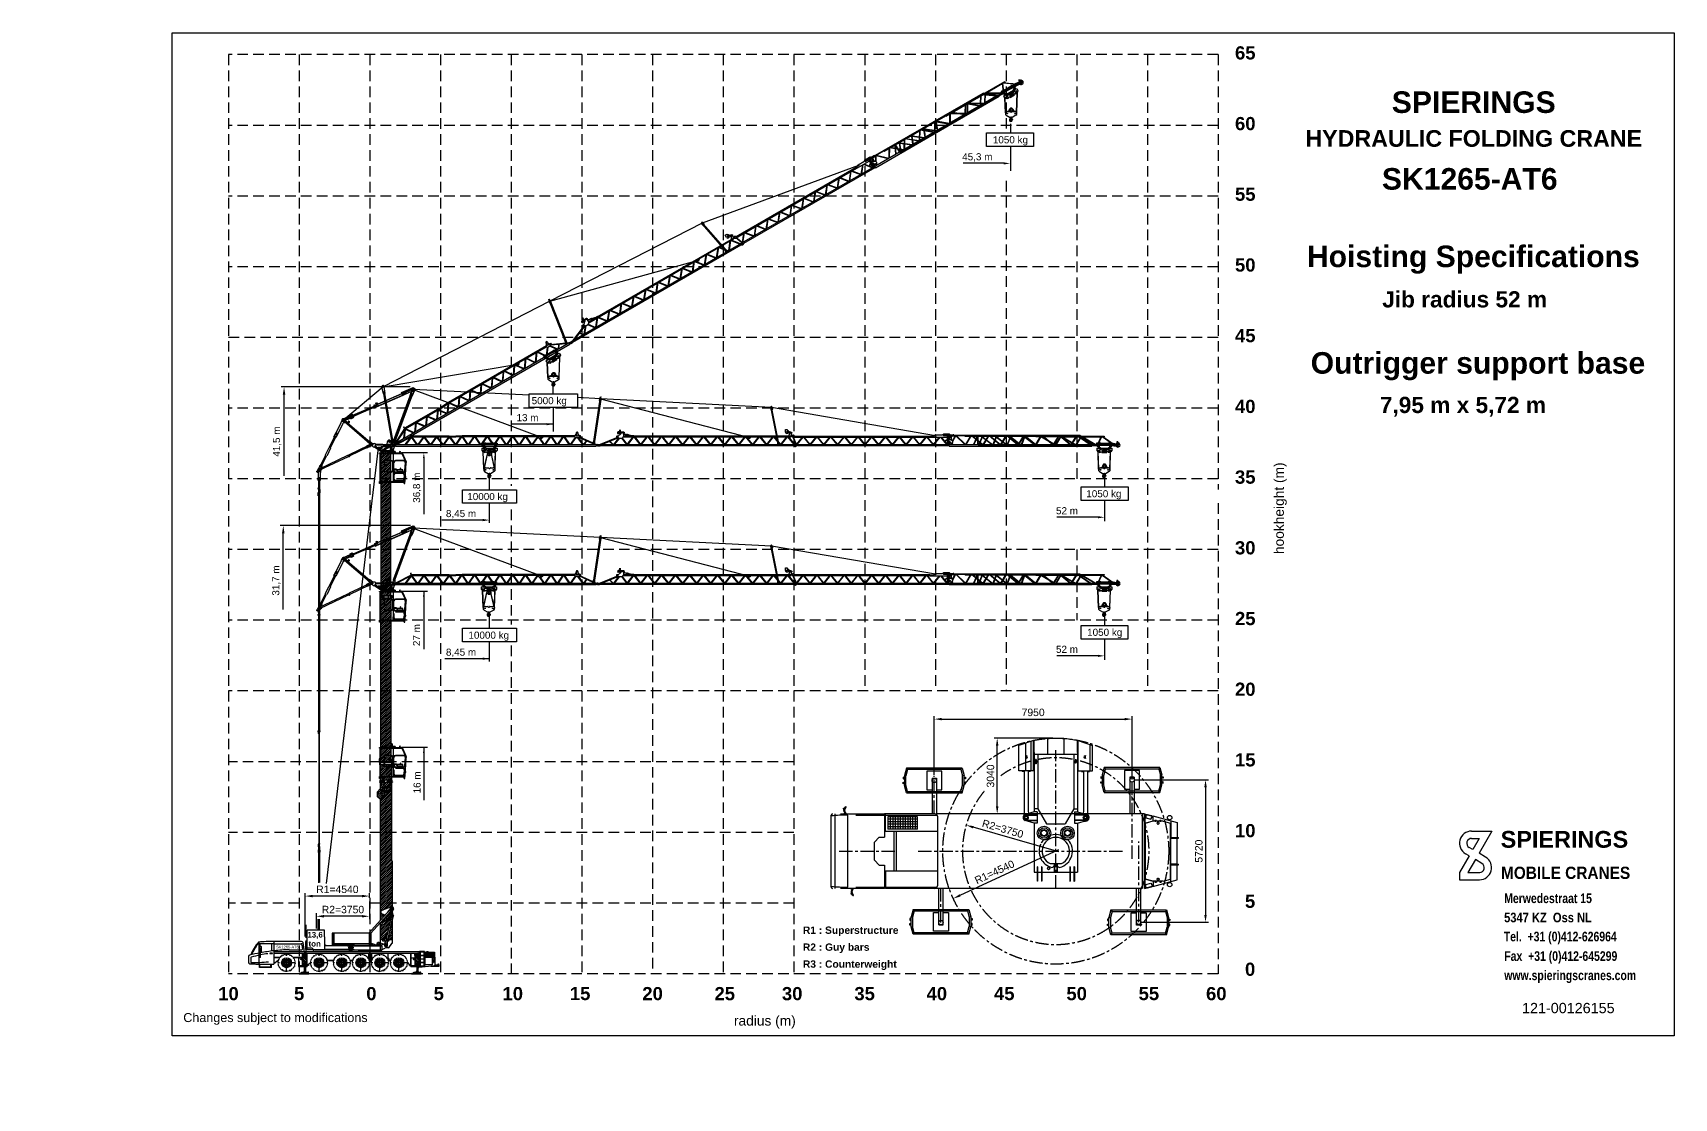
# Model space of a CAD drawing. Extents: x 0 to 116109, y 0 to 75335.
import ezdxf
from ezdxf.enums import TextEntityAlignment as Align

# ---------------------------------------------------------------- set-up
doc = ezdxf.new("R2010")
doc.units = 0
doc.header["$LTSCALE"] = 750
doc.header["$MEASUREMENT"] = 0
doc.header["$PDMODE"] = 3
for name, pattern in [('CENTER', [2, 1.25, -0.25, 0.25, -0.25]), ('CENTRE', [2, 1.25, -0.25, 0.25, -0.25]), ('DASHED', [0.75, 0.5, -0.25]), ('DASHEDX2', [1.5, 1, -0.5])]:
    doc.linetypes.add(name, pattern=pattern)
doc.layers.get('0').update_dxf_attribs({"linetype": 'CONTINUOUS'})
doc.layers.get('DEFPOINTS').update_dxf_attribs({"linetype": 'CONTINUOUS'})
for name, color, linetype in [('1', 1, 'CONTINUOUS'), ('2', 2, 'CONTINUOUS'), ('3', 3, 'CONTINUOUS'), ('4', 4, 'CONTINUOUS'), ('8', 8, 'CONTINUOUS'), ('CARDAN', 142, 'CONTINUOUS'), ('HL', 1, 'CENTRE'), ('RASTER', 1, 'DASHEDX2'), ('SL', 2, 'DASHED')]:
    doc.layers.add(name, color=color, linetype=linetype)
doc.styles.add('ARIAL', font='ARIAL.TTF', dxfattribs={"width": 0.9})
doc.styles.add('ARIAL-1', font='')
doc.styles.add('ARIAL-2', font='')
doc.styles.add('ROMANS', font='ARIAL.TTF')
doc.styles.get("Standard").update_dxf_attribs({"font": 'ARIAL.TTF'})
doc.styles.get('ARIAL-1').set_extended_font_data('Arial', bold=True)
doc.styles.get('ARIAL-2').set_extended_font_data('Arial', bold=True)
doc.dimstyles.new('_TEMP_0', dxfattribs={"dimscale": 200, "dimtxt": 3, "dimasz": 3, "dimexe": 1.2, "dimexo": 1.2, "dimgap": 1.2, "dimtad": 1, "dimzin": 9, "dimtxsty": 'ROMANS', "dimcen": 1.2, "dimdle": 1.25, "dimazin": 3, "dimtfac": 0.7, "dimtmove": 0, "dimatfit": 3, "dimtzin": 9})
pattern_1 = [(45, (6371.82, 4862.76), (-66.29126, 66.29126), [])]

msp = doc.modelspace()

# ---------------------------------------------------------------- texts
at = {"style": 'ARIAL-1'}
for s, height, p in [('SPIERINGS', 1524.6, (101929.9, 69672.1)), ('HYDRAULIC FOLDING CRANE', 1176.12, (101929.9, 67278.5)), ('SK1265-AT6', 1524.6, (101647.5, 64247))]:
    msp.add_text(s, height=height, dxfattribs=at).set_placement(p, align=Align.CENTER)
for s, height, p in [('Hoisting Specifications', 1524.6, (90128.5, 58767.9)), ('Jib radius 52 m', 1146.717, (95455.8, 55918.5)), ('Outrigger support base', 1524.6, (90395.7, 51232.1)), ('7,95 m x 5,72 m', 1146.717, (95289.9, 48448.3)), ('SPIERINGS ', 1186.1, (103835, 17710))]:
    msp.add_text(s, height=height, dxfattribs=at).set_placement(p)
at = {"style": 'ARIAL-1', "width": 0.9}
msp.add_text('MOBILE CRANES', height=866.765, dxfattribs=at).set_placement((103856.9, 15502.5))
at = {"layer": '2'}
for s, height, p in [('Changes subject to modifications', 636.168, (10643, 5381.1)), ('121-00126155', 726.663, (105348.3, 6009.5))]:
    msp.add_text(s, height=height, dxfattribs=at).set_placement(p)
at = {"layer": '3', "style": 'ARIAL-2'}
for s, height, p in [('65', 933.53, (85766.7, 73918.6)), ('60', 933.53, (85766.7, 68918.6)), ('55', 933.53, (85766.7, 63918.6)), ('50', 933.53, (85766.7, 58918.6)), ('45', 933.53, (85766.7, 53918.6)), ('40', 933.53, (85766.7, 48918.6)), ('35', 933.53, (85766.7, 43918.6)), ('30', 933.53, (85766.7, 38918.6)), ('25', 933.53, (85766.7, 33918.6)), ('20', 933.53, (85766.7, 28918.6)), ('15', 933.53, (85766.7, 23918.6)), ('10', 933.53, (85766.7, 18918.6)), ('5', 933.5, (86109.3, 13918.6)), ('13,6', 400, (19967.8, 11513.4)), ('ton', 400, (19937.3, 10919.8)), ('0', 933.5, (86109.3, 9116.4)), ('10', 933.53, (13840.8, 7392.9)), ('5', 933.5, (18840.8, 7392.9)), ('0', 933.5, (23948.8, 7392.9)), ('5', 933.5, (28717.3, 7392.9)), ('10', 933.53, (33948.8, 7392.9)), ('15', 933.53, (38717.3, 7392.9)), ('20', 933.53, (43840.8, 7392.9)), ('25', 933.53, (48948.8, 7392.9)), ('30', 933.53, (53717.3, 7392.9)), ('35', 933.53, (58840.8, 7392.9)), ('40', 933.53, (63948.8, 7392.9)), ('45', 933.53, (68717.3, 7392.9)), ('50', 933.53, (73840.8, 7392.9)), ('55', 933.53, (78948.8, 7392.9)), ('60', 933.53, (83717.3, 7392.9))]:
    msp.add_text(s, height=height, dxfattribs=at).set_placement(p, align=Align.MIDDLE)
at = {"layer": '3'}
for s, height, p in [('1050 kg', 500.22, (67911.9, 67526)), ('45,3 m', 500.22, (65745.5, 66322.1)), ('5000 kg', 500.22, (35289, 49076.1)), ('13 m', 500.22, (34215.3, 47872.2)), ('1050 kg', 500.22, (74522.3, 42494.5)), ('10000 kg', 500.22, (30733.4, 42294.5)), ('8,45 m', 500.22, (29223.9, 41090.6)), ('52 m', 500.22, (72381.7, 41290.6)), ('10000 kg', 500.22, (30814.8, 32494.5)), ('1050 kg', 500.22, (74582.3, 32694.5)), ('8,45 m', 500.22, (29223.9, 31290.6)), ('52 m', 500.22, (72380.7, 31490.6)), ('radius (m)', 695.74, (49596.5, 5133.2))]:
    msp.add_text(s, height=height, dxfattribs=at).set_placement(p)
for s, height, p in [('36,8 m', 500, (27397.3, 42100.6)), ('hookheight (m)', 695.74, (88498.6, 38474.7)), ('27 m', 500, (27397.3, 31966.8)), ('16 m', 500, (27428.3, 21552.6))]:
    msp.add_text(s, height=height, rotation=90, dxfattribs=at).set_placement(p)
at = {"layer": '3', "style": 'ARIAL-2', "width": 0.779599}
msp.add_text('Merwedestraat 15', height=681.389, rotation=360, dxfattribs=at).set_placement((104084.1, 13793.9), (110290.1, 13793.9), align=Align.FIT)
at = {"layer": '3', "style": 'ARIAL-2', "width": 0.829278}
msp.add_text('5347 KZ  Oss NL', height=681.389, dxfattribs=at).set_placement((104078.3, 12435.3), (110284.3, 12435.3), align=Align.FIT)
at = {"layer": '3', "style": 'ARIAL-1'}
for s, p in [('R1 : Superstructure', (54474.9, 11620.4)), ('R2 : Guy bars', (54474.9, 10422.2)), ('R3 : Counterweight', (54474.9, 9224))]:
    msp.add_text(s, height=518.4, dxfattribs=at).set_placement(p)
at = {"layer": '3', "style": 'ARIAL-2', "width": 0.776787}
for s, p in [('Tel.  +31 (0)412-626964', (104052.5, 11089.8)), ('Fax  +31 (0)412-645299', (104090.9, 9707.1)), ('www.spieringscranes.com', (104090.9, 8346.2))]:
    msp.add_text(s, height=681.389, dxfattribs=at).set_placement(p)
at = {"layer": '3', "char_height": 500, "attachment_point": 5, "rotation": 90, "style": 'ROMANS'}
for s, insert in [('41,5 m', (17285.9, 46427.7)), ('31,7 m', (17231.4, 36604.2))]:
    msp.add_mtext(s, dxfattribs=dict(at, insert=insert))

# ---------------------------------------------------------------- blocks, each defined once
blk = doc.blocks.new('A$C6D6875CD')
at = {"layer": '4'}
for p, q in [((140, 130), (65, 130)), ((125, 65), (125, 130)), ((140, 130), (170, 130)), ((140, 0), (140, 130)), ((170, 125), (170, 285)), ((170, 285), (176, 285)), ((170, 0), (170, 130)), ((170, 110), (232, 110)), ((170, 51), (176, 51)), ((170, 20), (232, 20)), ((176, 51), (176, 285)), ((216, 51), (216, 285)), ((216, 285), (222, 285)), ((216, 51), (222, 51)), ((222, 51), (222, 285)), ((449, 110), (440, 110)), ((449, 20), (440, 20)), ((449, 110), (449, 65)), ((451, 108), (449, 110)), ((449, 20), (449, 65)), ((451, 22), (449, 20)), ((451, 108), (451, 65)), ((451, 107), (452, 107)), ((451, 22), (451, 65)), ((451, 23), (452, 23)), ((461, 110), (452, 110)), ((452, 110), (452, 106)), ((452, 107), (452, 106)), ((452, 100), (452, 106)), ((452, 30), (452, 24)), ((452, 20), (452, 24)), ((452, 23), (452, 24)), ((461, 20), (452, 20)), ((461, 110), (461, 65)), ((463, 108), (461, 110)), ((461, 20), (461, 65)), ((463, 22), (461, 20)), ((463, 65), (463, 108)), ((463, 100), (469, 100)), ((463, 65), (463, 22)), ((463, 30), (469, 30)), ((469, 100), (469, 65)), ((469, 98), (471, 98)), ((469, 30), (469, 65)), ((469, 32), (471, 32)), ((471, 98), (471, 64)), ((471, 32), (471, 66)), ((140, 0), (65, 0)), ((140, 0), (170, 0))]:
    blk.add_line(p, q, dxfattribs=at)
for points in [[(452, 106), (452, 65)], [(452, 24), (452, 65)]]:
    blk.add_lwpolyline(points, dxfattribs=at)
blk.add_circle((65, 65), 28, dxfattribs=at)
for radius, start, end in [(65, 90, 270), (60, 270, 0)]:
    blk.add_arc((65, 65), radius, start, end, dxfattribs=at)
blk = doc.blocks.new('A$C66314B79')
for p, q in [((0, 198), (0, 281)), ((0, 281), (6, 281)), ((0, 198), (0, 281)), ((0, 281), (6, 281)), ((0, 239), (0, 274)), ((0, 214), (0, 239)), ((6, 198), (0, 198)), ((6, 198), (0, 198)), ((6, 281), (6, 198)), ((6, 281), (6, 198)), ((6, 265), (137, 265)), ((6, 239), (6, 169)), ((6, 229), (12, 229)), ((6, 169), (12, 169)), ((12, 229), (12, 169)), ((135, 159), (22, 159)), ((173, 0), (145, 151)), ((296, 184), (296, 0)), ((296, 0), (173, 0))]:
    blk.add_line(p, q)
blk.add_circle((196, 184), 25.5)
for centre, radius, start, end in [((22, 169), 10, 180, 270), ((196, 184), 135, 190.67395, 255.79249), ((196, 184), 105, 193.77677, 248.04181), ((135, 149), 10, 10.37158, 90), ((196, 184), 100, 0, 126.39426)]:
    blk.add_arc(centre, radius, start, end)
blk = doc.blocks.new('A$C5FBB4BD1')
at = {"layer": '4'}
for p, q in [((1, 55), (0, 54)), ((0, 27), (0, 54)), ((1, 25), (0, 27)), ((1, 15), (1, 65)), ((9, 64), (1, 64)), ((9, 59), (1, 59)), ((9, 44), (1, 44)), ((9, 37), (1, 37)), ((9, 22), (1, 22)), ((9, 17), (1, 17)), ((33, 54), (14, 54)), ((33, 26), (14, 26)), ((20, 67), (15, 67)), ((32, 67), (15, 67)), ((32, 13), (15, 13)), ((36, 61), (32, 67)), ((36, 19), (32, 13)), ((36, 78), (38, 80)), ((36, 78), (36, 2)), ((36, 2), (38, 0)), ((38, 80), (42, 80)), ((38, 0), (42, 0)), ((42, 80), (42, 0))]:
    blk.add_line(p, q, dxfattribs=at)
blk.add_circle((7, 40), 3.25, dxfattribs=at)
for centre, radius, start, end in [((-3, 135), 70.3, 273.54354, 284.59187), ((-3, -55), 70.3, 75.40813, 86.45646), ((8, 61), 2.5, 287.49929, 72.50071), ((7, 40), 4.38, 306.8699, 53.1301), ((9, 19), 2.28, 283.38747, 76.61253), ((24, 60), 11.9, 144.0487, 214.00176), ((60, 40), 47.5, 163.23655, 180), ((60, 40), 47.5, 180, 196.76345), ((24, 20), 11.9, 145.99824, 215.9513), ((23, 60), 11.9, 325.99824, 35.9513), ((23, 20), 11.9, 324.0487, 34.00176), ((-13, 40), 47.5, 0, 16.76345), ((-13, 40), 47.5, 343.23655, 0)]:
    blk.add_arc(centre, radius, start, end, dxfattribs=at)
blk = doc.blocks.new('A$C14E22355')
at = {"layer": '4'}
for p, q in [((35, 36), (179, 36)), ((49, 134), (133, 134)), ((133, 134), (179, 134)), ((179, 134), (14029, 134)), ((179, 36), (179, 134)), ((229, 54), (179, 54)), ((179, 36), (179, 54)), ((179, 36), (229, 49)), ((184, 54), (13941, 54)), ((1488, 660), (221, 134)), ((221, 134), (354, 134)), ((229, 49), (229, 54)), ((1507, 612), (354, 134)), ((889, 357), (915, 367)), ((1112, 134), (889, 357)), ((1147, 134), (915, 367)), ((1147, 134), (1112, 134)), ((1185, 135), (1546, 594)), ((1239, 135), (1600, 594)), ((1399, 739), (1399, 669)), ((1399, 739), (1520, 739)), ((1399, 674), (1399, 734)), ((1399, 669), (1484, 669)), ((1399, 669), (1479, 669)), ((1399, 624), (1399, 669)), ((1418, 669), (1415, 669)), ((1474, 696), (1677, 888)), ((1514, 594), (1474, 696)), ((1514, 594), (1804, 594)), ((1671, 1020), (1879, 1020)), ((1671, 1020), (1671, 1011)), ((1671, 1011), (1671, 912)), ((1671, 912), (1677, 912)), ((1677, 966), (1677, 888)), ((1872, 966), (1677, 966)), ((1719, 594), (2080, 135)), ((1773, 594), (2134, 135)), ((1804, 594), (1872, 686)), ((1860, 669), (10509, 669)), ((1872, 966), (1872, 686)), ((1872, 912), (1879, 912)), ((1872, 906), (2579, 745)), ((1872, 873), (1872, 906)), ((1872, 873), (2463, 739)), ((1872, 739), (13724, 739)), ((1879, 1020), (1879, 1011)), ((1879, 1020), (1879, 912)), ((2139, 134), (2555, 669)), ((2192, 134), (2609, 669)), ((2603, 739), (2453, 739)), ((2453, 739), (2453, 727)), ((2453, 727), (2603, 727)), ((2463, 739), (2578, 739)), ((2579, 745), (2578, 739)), ((2603, 727), (2603, 739)), ((2610, 669), (3027, 134)), ((2664, 669), (3080, 134)), ((3090, 134), (3524, 669)), ((3144, 134), (3578, 669)), ((3581, 669), (4015, 134)), ((3635, 669), (4069, 134)), ((4080, 134), (4514, 669)), ((4134, 134), (4568, 669)), ((4571, 669), (5005, 134)), ((4625, 669), (5059, 134)), ((5070, 134), (5504, 669)), ((5124, 134), (5558, 669)), ((5561, 669), (5995, 134)), ((5615, 669), (6049, 134)), ((6060, 134), (6494, 669)), ((6114, 134), (6548, 669)), ((6551, 669), (6985, 134)), ((6605, 669), (7039, 134)), ((7050, 134), (7484, 669)), ((7104, 134), (7538, 669)), ((7541, 669), (7975, 134)), ((7595, 669), (8029, 134)), ((8040, 134), (8474, 669)), ((8094, 134), (8528, 669)), ((8531, 669), (8965, 134)), ((8585, 669), (9019, 134)), ((9030, 134), (9464, 669)), ((9084, 134), (9518, 669)), ((9521, 669), (9955, 134)), ((9575, 669), (10009, 134)), ((10020, 134), (10454, 669)), ((10074, 134), (10508, 669)), ((10480, 704), (10577, 589)), ((10841, 704), (10480, 704)), ((10576, 589), (10945, 134)), ((10576, 589), (10815, 589)), ((10630, 589), (10999, 134)), ((10883, 669), (10815, 589)), ((10841, 704), (10883, 669)), ((10883, 669), (13724, 669)), ((11010, 134), (11444, 669)), ((11064, 134), (11498, 669)), ((11501, 669), (11935, 134)), ((11555, 669), (11989, 134)), ((12000, 134), (12434, 669)), ((12054, 134), (12488, 669)), ((12491, 669), (12794, 295)), ((12545, 669), (12840, 306)), ((12784, 134), (12784, 269)), ((12864, 277), (12979, 134)), ((12864, 134), (12864, 269)), ((12864, 208), (12925, 134)), ((12990, 134), (13424, 669)), ((13044, 134), (13478, 669)), ((13481, 669), (13915, 134)), ((13630, 904), (13535, 739)), ((13535, 739), (13724, 739)), ((13535, 669), (13969, 134)), ((13730, 1009), (13624, 1009)), ((13624, 1009), (13624, 920)), ((13624, 920), (13630, 920)), ((13724, 944), (13630, 944)), ((13630, 944), (13630, 904)), ((13724, 944), (13724, 739)), ((13730, 920), (13724, 920)), ((13724, 739), (13724, 669)), ((13724, 734), (13724, 674)), ((13730, 1009), (13730, 920)), ((13941, 54), (14024, 6)), ((14050, 113), (13945, 52)), ((14050, 134), (14029, 134)), ((14050, 134), (14050, 104)), ((14050, 113), (14050, 99)), ((14053, 99), (14050, 99))]:
    blk.add_line(p, q, dxfattribs=at)
for centre, radius in [((49, 84), 25), ((2169, 854), 15), ((2169, 854), 13), ((10794, 634), 22.5), ((12824, 269), 15), ((14049, 49), 25.1)]:
    blk.add_circle(centre, radius, dxfattribs=at)
for centre, radius, start, end in [((49, 84), 50, 90, 253.7398), ((12824, 269), 40, 0, 180), ((14049, 49), 50, 239.34773, 86.52274)]:
    blk.add_arc(centre, radius, start, end, dxfattribs=at)
blk.add_blockref('A$C6D6875CD', (1439, 897), dxfattribs=at)
at = {"layer": '4', "rotation": 180}
for name, p in [('A$C66314B79', (13621, 1203)), ('A$C5FBB4BD1', (13772, 1004))]:
    blk.add_blockref(name, p, dxfattribs=at)
blk = doc.blocks.new('A$C314E7D6B')
at = {"layer": '2'}
for p, q in [((874, 23303), (844, 23303)), ((873, 23304), (845, 23304)), ((873, 23304), (874, 23303)), ((874, 23303), (874, 23192)), ((0, 23030), (1525, 23030)), ((0, 22990), (1525, 22990)), ((12, 22990), (12, 20995)), ((1092, 23115), (627, 23115)), ((627, 23110), (1092, 23110)), ((1092, 23055), (627, 23055)), ((812, 23118), (907, 23118)), ((812, 23048), (907, 23048)), ((819, 23131), (899, 23131)), ((834, 23168), (885, 23168)), ((839, 23192), (880, 23192)), ((839, 23168), (880, 23168)), ((873, 23171), (873, 23189)), ((880, 23192), (886, 23189)), ((880, 23168), (886, 23171)), ((885, 23168), (899, 23131)), ((886, 23171), (886, 23189)), ((893, 23055), (900, 23048)), ((899, 23118), (899, 23131)), ((907, 23115), (907, 23118)), ((907, 23048), (907, 23055)), ((909, 23080), (909, 23090)), ((923, 23091), (910, 23091)), ((923, 23078), (910, 23078)), ((920, 22385), (920, 21770)), ((924, 23080), (924, 23090)), ((980, 20995), (980, 22990)), ((1010, 21760), (1010, 22355)), ((1059, 23080), (1059, 23090)), ((1073, 23091), (1060, 23091)), ((1073, 23078), (1060, 23078)), ((1074, 23080), (1074, 23090)), ((1092, 23115), (1092, 23055)), ((1092, 23030), (1092, 23110)), ((1702, 22485), (1110, 22485)), ((1702, 22455), (1110, 22455)), ((1430, 23040), (1437, 23040)), ((1430, 23040), (1430, 23030)), ((1444, 23150), (1437, 23125)), ((1437, 23125), (1450, 23125)), ((1437, 23040), (1437, 23125)), ((1470, 23040), (1437, 23040)), ((1444, 23150), (1450, 23150)), ((1456, 23150), (1450, 23150)), ((1462, 23125), (1450, 23125)), ((1456, 23150), (1462, 23125)), ((1462, 23040), (1462, 23125)), ((1470, 23040), (1470, 23030)), ((1525, 22990), (1525, 23030)), ((1535, 23030), (1864, 22331)), ((1535, 23030), (1585, 23030)), ((1535, 23029), (1535, 23030)), ((1585, 23030), (1882, 22400)), ((1801, 22348), (1761, 21753)), ((1861, 22338), (1775, 20995)), ((1831, 22346), (1791, 21751)), ((1882, 22331), (1864, 22331)), ((1882, 22331), (1882, 22400)), ((0, 20995), (1775, 20995)), ((0, 20955), (1775, 20955)), ((980, 21460), (980, 21165)), ((1183, 21870), (1003, 21870)), ((1003, 21827), (1003, 21870)), ((1270, 21830), (1003, 21830)), ((1267, 21827), (1003, 21827)), ((1010, 21460), (1010, 21165)), ((1267, 21743), (1098, 21827)), ((1661, 21660), (1110, 21660)), ((1661, 21630), (1110, 21630)), ((1641, 21590), (1110, 21590)), ((1641, 21560), (1110, 21560)), ((1621, 21065), (1110, 21065)), ((1621, 21035), (1110, 21035)), ((1267, 21760), (1131, 21827)), ((1183, 21830), (1183, 21870)), ((1267, 21710), (1267, 21827)), ((1270, 21710), (1267, 21710)), ((1270, 21710), (1270, 21830)), ((1643, 21830), (1273, 21830)), ((1273, 21710), (1273, 21830)), ((1643, 21710), (1273, 21710)), ((1453, 21890), (1432, 21830)), ((1492, 21840), (1435, 21840)), ((1488, 21850), (1439, 21850)), ((1443, 21940), (1443, 21900)), ((1483, 21940), (1443, 21940)), ((1483, 21900), (1443, 21900)), ((1484, 21860), (1443, 21860)), ((1481, 21870), (1446, 21870)), ((1477, 21880), (1450, 21880)), ((1453, 21900), (1453, 21890)), ((1473, 21890), (1453, 21890)), ((1473, 21900), (1473, 21890)), ((1473, 21890), (1495, 21830)), ((1483, 21940), (1483, 21900)), ((1643, 21710), (1643, 21830)), ((1741, 21453), (1721, 21158)), ((1735, 20850), (1735, 20955)), ((1771, 21451), (1751, 21156)), ((1775, 20955), (1775, 20995)), ((1775, 20850), (1775, 20955)), ((1792, 21320), (1882, 21320)), ((1793, 21330), (1882, 21330)), ((1735, 20850), (1775, 20850)), ((0, 13230), (1525, 13230)), ((0, 13190), (1525, 13190)), ((12, 13190), (12, 11195)), ((1092, 13315), (627, 13315)), ((627, 13310), (1092, 13310)), ((1092, 13255), (627, 13255)), ((812, 13318), (907, 13318)), ((812, 13248), (907, 13248)), ((819, 13331), (899, 13331)), ((834, 13368), (885, 13368)), ((839, 13392), (880, 13392)), ((839, 13368), (880, 13368)), ((874, 13503), (844, 13503)), ((873, 13504), (845, 13504)), ((873, 13504), (874, 13503)), ((873, 13371), (873, 13389)), ((874, 13503), (874, 13392)), ((880, 13392), (886, 13389)), ((880, 13368), (886, 13371)), ((885, 13368), (899, 13331)), ((886, 13371), (886, 13389)), ((893, 13255), (900, 13248)), ((899, 13318), (899, 13331)), ((907, 13315), (907, 13318)), ((907, 13248), (907, 13255)), ((909, 13280), (909, 13290)), ((923, 13291), (910, 13291)), ((923, 13278), (910, 13278)), ((924, 13280), (924, 13290)), ((980, 11195), (980, 13190)), ((1059, 13280), (1059, 13290)), ((1073, 13291), (1060, 13291)), ((1073, 13278), (1060, 13278)), ((1074, 13280), (1074, 13290)), ((1092, 13315), (1092, 13255)), ((1092, 13230), (1092, 13310)), ((1430, 13240), (1437, 13240)), ((1430, 13240), (1430, 13230)), ((1444, 13350), (1437, 13325)), ((1437, 13325), (1450, 13325)), ((1437, 13240), (1437, 13325)), ((1470, 13240), (1437, 13240)), ((1444, 13350), (1450, 13350)), ((1456, 13350), (1450, 13350)), ((1462, 13325), (1450, 13325)), ((1456, 13350), (1462, 13325)), ((1462, 13240), (1462, 13325)), ((1470, 13240), (1470, 13230)), ((1525, 13190), (1525, 13230)), ((1535, 13230), (1864, 12531)), ((1535, 13230), (1585, 13230)), ((1535, 13229), (1535, 13230)), ((1585, 13230), (1882, 12600)), ((920, 12585), (920, 11970)), ((980, 11660), (980, 11365)), ((1183, 12070), (1003, 12070)), ((1003, 12027), (1003, 12070)), ((1270, 12030), (1003, 12030)), ((1267, 12027), (1003, 12027)), ((1010, 11960), (1010, 12555)), ((1010, 11660), (1010, 11365)), ((1267, 11943), (1098, 12027)), ((1702, 12685), (1110, 12685)), ((1702, 12655), (1110, 12655)), ((1661, 11860), (1110, 11860)), ((1661, 11830), (1110, 11830)), ((1641, 11790), (1110, 11790)), ((1641, 11760), (1110, 11760)), ((1267, 11960), (1131, 12027)), ((1183, 12030), (1183, 12070)), ((1267, 11910), (1267, 12027)), ((1270, 11910), (1267, 11910)), ((1270, 11910), (1270, 12030)), ((1643, 12030), (1273, 12030)), ((1643, 11910), (1273, 11910)), ((1453, 12090), (1432, 12030)), ((1492, 12040), (1435, 12040)), ((1488, 12050), (1439, 12050)), ((1483, 12140), (1443, 12140)), ((1443, 12140), (1443, 12100)), ((1483, 12100), (1443, 12100)), ((1484, 12060), (1443, 12060)), ((1481, 12070), (1446, 12070)), ((1477, 12080), (1450, 12080)), ((1453, 12100), (1453, 12090)), ((1473, 12090), (1453, 12090)), ((1473, 12100), (1473, 12090)), ((1473, 12090), (1495, 12030)), ((1483, 12140), (1483, 12100)), ((1643, 11910), (1643, 12030)), ((1741, 11653), (1721, 11358)), ((1771, 11651), (1751, 11356)), ((1801, 12548), (1761, 11953)), ((1861, 12538), (1775, 11195)), ((1831, 12546), (1791, 11951)), ((1882, 12531), (1864, 12531)), ((1882, 12531), (1882, 12600)), ((0, 11195), (1775, 11195)), ((0, 11155), (1775, 11155)), ((950, 11195), (950, 11435)), ((1621, 11265), (1110, 11265)), ((1621, 11235), (1110, 11235)), ((1735, 11050), (1735, 11155)), ((1735, 11050), (1775, 11050)), ((1775, 11155), (1775, 11195)), ((1775, 11050), (1775, 11155)), ((1792, 11520), (1882, 11520)), ((1793, 11530), (1882, 11530)), ((839, 2342), (880, 2342)), ((874, 2453), (844, 2453)), ((873, 2454), (845, 2454)), ((873, 2454), (874, 2453)), ((873, 2321), (873, 2339)), ((874, 2453), (874, 2342)), ((880, 2342), (886, 2339)), ((886, 2321), (886, 2339)), ((0, 2180), (1525, 2180)), ((0, 2140), (1525, 2140)), ((12, 2140), (12, 145)), ((1092, 2265), (627, 2265)), ((627, 2260), (1092, 2260)), ((1092, 2205), (627, 2205)), ((812, 2268), (907, 2268)), ((812, 2198), (907, 2198)), ((819, 2281), (899, 2281)), ((834, 2318), (885, 2318)), ((839, 2318), (880, 2318)), ((880, 2318), (886, 2321)), ((885, 2318), (899, 2281)), ((893, 2205), (900, 2198)), ((899, 2268), (899, 2281)), ((907, 2265), (907, 2268)), ((907, 2198), (907, 2205)), ((909, 2230), (909, 2240)), ((923, 2241), (910, 2241)), ((923, 2228), (910, 2228)), ((920, 1535), (920, 920)), ((924, 2230), (924, 2240)), ((980, 145), (980, 2140)), ((1010, 910), (1010, 1505)), ((1059, 2230), (1059, 2240)), ((1073, 2241), (1060, 2241)), ((1073, 2228), (1060, 2228)), ((1074, 2230), (1074, 2240)), ((1092, 2265), (1092, 2205)), ((1092, 2180), (1092, 2260)), ((1702, 1635), (1110, 1635)), ((1702, 1605), (1110, 1605)), ((1430, 2190), (1437, 2190)), ((1430, 2190), (1430, 2180)), ((1444, 2300), (1437, 2275)), ((1437, 2275), (1450, 2275)), ((1437, 2190), (1437, 2275)), ((1470, 2190), (1437, 2190)), ((1444, 2300), (1450, 2300)), ((1456, 2300), (1450, 2300)), ((1462, 2275), (1450, 2275)), ((1456, 2300), (1462, 2275)), ((1462, 2190), (1462, 2275)), ((1470, 2190), (1470, 2180)), ((1525, 2140), (1525, 2180)), ((1535, 2180), (1864, 1481)), ((1535, 2180), (1585, 2180)), ((1535, 2179), (1535, 2180)), ((1585, 2180), (1882, 1550)), ((1801, 1498), (1761, 903)), ((1861, 1488), (1775, 145)), ((1831, 1496), (1791, 901)), ((1882, 1481), (1864, 1481)), ((1882, 1481), (1882, 1550)), ((0, 145), (1775, 145)), ((0, 105), (1775, 105)), ((980, 610), (980, 315)), ((1183, 1020), (1003, 1020)), ((1003, 977), (1003, 1020)), ((1270, 980), (1003, 980)), ((1267, 977), (1003, 977)), ((1010, 610), (1010, 315)), ((1267, 893), (1098, 977)), ((1661, 810), (1110, 810)), ((1661, 780), (1110, 780)), ((1641, 740), (1110, 740)), ((1641, 710), (1110, 710)), ((1621, 215), (1110, 215)), ((1621, 185), (1110, 185)), ((1267, 910), (1131, 977)), ((1183, 980), (1183, 1020)), ((1267, 860), (1267, 977)), ((1270, 860), (1267, 860)), ((1270, 860), (1270, 980)), ((1643, 980), (1273, 980)), ((1643, 860), (1273, 860)), ((1453, 1040), (1432, 980)), ((1492, 990), (1435, 990)), ((1488, 1000), (1439, 1000)), ((1443, 1090), (1443, 1050)), ((1483, 1090), (1443, 1090)), ((1483, 1050), (1443, 1050)), ((1484, 1010), (1443, 1010)), ((1481, 1020), (1446, 1020)), ((1477, 1030), (1450, 1030)), ((1453, 1050), (1453, 1040)), ((1473, 1040), (1453, 1040)), ((1473, 1050), (1473, 1040)), ((1473, 1040), (1495, 980)), ((1483, 1090), (1483, 1050)), ((1643, 860), (1643, 980)), ((1741, 603), (1721, 308)), ((1735, 0), (1735, 105)), ((1771, 601), (1751, 306)), ((1775, 105), (1775, 145)), ((1775, 0), (1775, 105)), ((1792, 470), (1882, 470)), ((1793, 480), (1882, 480)), ((1735, 0), (1775, 0))]:
    blk.add_line(p, q, dxfattribs=at)
for centre in [(1530, 23030), (1530, 13230), (1530, 2180)]:
    blk.add_circle(centre, 5, dxfattribs=at)
for centre, radius, start, end in [((820, 22385), 100, 0, 90), ((859, 23145), 46, 73.22135, 106.77865), ((859, 23215), 46, 253.22135, 286.77865), ((879, 23179), 11.5, 54.73561, 125.26439), ((879, 23181), 11.5, 234.73561, 305.26439), ((881, 23168), 5.87, 322.3936, 37.6064), ((910, 23085), 6.5, 90, 270), ((917, 23090), 7.5, 0, 180), ((917, 23080), 7.5, 180, 0), ((923, 23085), 6.5, 270, 90), ((1110, 22355), 130, 90, 180), ((1110, 22355), 100, 90, 180), ((1060, 23085), 6.5, 90, 270), ((1067, 23090), 7.5, 0, 180), ((1067, 23080), 7.5, 180, 0), ((1073, 23085), 6.5, 270, 90), ((1530, 23030), 7.5, 0, 180), ((1530, 23030), 7.5, 228.18969, 332.21448), ((1702, 22355), 130, 356.1318, 90), ((1702, 22355), 100, 356.1318, 90), ((820, 21770), 100, 270, 0), ((1110, 21760), 130, 180, 270), ((1110, 21460), 130, 90, 180), ((1110, 21165), 130, 180, 270), ((1110, 21760), 100, 180, 270), ((1110, 21460), 100, 90, 180), ((1110, 21165), 100, 180, 270), ((1621, 21165), 100, 270, 356.1318), ((1621, 21165), 130, 270, 356.1318), ((1641, 21460), 130, 356.1318, 90), ((1641, 21460), 100, 356.1318, 90), ((1661, 21760), 100, 270, 356.1318), ((1661, 21760), 130, 270, 356.1318), ((1882, 21325), 5, 270, 90), ((859, 13345), 46, 73.22135, 106.77865), ((859, 13415), 46, 253.22135, 286.77865), ((879, 13379), 11.5, 54.73561, 125.26439), ((879, 13381), 11.5, 234.73561, 305.26439), ((881, 13368), 5.87, 322.3936, 37.6064), ((910, 13285), 6.5, 90, 270), ((917, 13290), 7.5, 0, 180), ((917, 13280), 7.5, 180, 0), ((923, 13285), 6.5, 270, 90), ((1060, 13285), 6.5, 90, 270), ((1067, 13290), 7.5, 0, 180), ((1067, 13280), 7.5, 180, 0), ((1073, 13285), 6.5, 270, 90), ((1530, 13230), 7.5, 0, 180), ((1530, 13230), 7.5, 228.18969, 332.21448), ((820, 12585), 100, 0, 90), ((820, 11970), 100, 270, 0), ((1110, 12555), 130, 90, 180), ((1110, 11960), 130, 180, 270), ((1110, 12555), 100, 90, 180), ((1110, 11960), 100, 180, 270), ((1641, 11660), 130, 356.1318, 90), ((1641, 11660), 100, 356.1318, 90), ((1661, 11960), 100, 270, 356.1318), ((1661, 11960), 130, 270, 356.1318), ((1702, 12555), 130, 356.1318, 90), ((1702, 12555), 100, 356.1318, 90), ((1110, 11365), 130, 180, 270), ((1110, 11365), 100, 180, 270), ((1621, 11365), 100, 270, 356.1318), ((1621, 11365), 130, 270, 356.1318), ((1882, 11525), 5, 270, 90), ((859, 2295), 46, 73.22135, 106.77865), ((879, 2329), 11.5, 54.73561, 125.26439), ((820, 1535), 100, 0, 90), ((859, 2365), 46, 253.22135, 286.77865), ((879, 2331), 11.5, 234.73561, 305.26439), ((881, 2318), 5.87, 322.3936, 37.6064), ((910, 2235), 6.5, 90, 270), ((917, 2240), 7.5, 0, 180), ((917, 2230), 7.5, 180, 0), ((923, 2235), 6.5, 270, 90), ((1110, 1505), 130, 90, 180), ((1110, 1505), 100, 90, 180), ((1060, 2235), 6.5, 90, 270), ((1067, 2240), 7.5, 0, 180), ((1067, 2230), 7.5, 180, 0), ((1073, 2235), 6.5, 270, 90), ((1530, 2180), 7.5, 0, 180), ((1530, 2180), 7.5, 228.18969, 332.21448), ((1702, 1505), 130, 356.1318, 90), ((1702, 1505), 100, 356.1318, 90), ((820, 920), 100, 270, 0), ((1110, 910), 130, 180, 270), ((1110, 315), 130, 180, 270), ((1110, 910), 100, 180, 270), ((1110, 315), 100, 180, 270), ((1621, 315), 100, 270, 356.1318), ((1621, 315), 130, 270, 356.1318), ((1641, 610), 130, 356.1318, 90), ((1641, 610), 100, 356.1318, 90), ((1661, 910), 100, 270, 356.1318), ((1661, 910), 130, 270, 356.1318), ((1882, 475), 5, 270, 90)]:
    blk.add_arc(centre, radius, start, end, dxfattribs=at)
at = {"layer": 'SL'}
for p, q in [((844, 23303), (845, 23304)), ((844, 23303), (844, 23192)), ((847, 23304), (847, 23192)), ((872, 23304), (872, 23192)), ((0, 22990), (0, 23030)), ((215, 23040), (215, 23030)), ((215, 23040), (222, 23040)), ((229, 23150), (222, 23125)), ((222, 23125), (235, 23125)), ((222, 23040), (222, 23125)), ((255, 23040), (222, 23040)), ((229, 23150), (235, 23150)), ((241, 23150), (235, 23150)), ((247, 23125), (235, 23125)), ((241, 23150), (247, 23125)), ((247, 23040), (247, 23125)), ((255, 23040), (255, 23030)), ((320, 22385), (320, 21770)), ((820, 22485), (420, 22485)), ((627, 23115), (627, 23055)), ((627, 23030), (627, 23110)), ((644, 23080), (644, 23090)), ((645, 23091), (658, 23091)), ((645, 23078), (658, 23078)), ((659, 23080), (659, 23090)), ((794, 23080), (794, 23090)), ((795, 23091), (808, 23091)), ((795, 23078), (808, 23078)), ((809, 23080), (809, 23090)), ((812, 23115), (812, 23118)), ((812, 23115), (819, 23115)), ((812, 23048), (812, 23055)), ((825, 23055), (818, 23048)), ((834, 23168), (819, 23131)), ((819, 23118), (819, 23131)), ((839, 23192), (833, 23189)), ((833, 23171), (833, 23189)), ((839, 23168), (833, 23171)), ((846, 23171), (846, 23189)), ((0, 20850), (0, 20995)), ((40, 20850), (40, 20955)), ((200, 20850), (200, 20955)), ((240, 20850), (240, 20955)), ((820, 21670), (420, 21670)), ((40, 20850), (0, 20850)), ((240, 20850), (200, 20850)), ((0, 13190), (0, 13230)), ((215, 13240), (215, 13230)), ((215, 13240), (222, 13240)), ((229, 13350), (222, 13325)), ((222, 13325), (235, 13325)), ((222, 13240), (222, 13325)), ((255, 13240), (222, 13240)), ((229, 13350), (235, 13350)), ((241, 13350), (235, 13350)), ((247, 13325), (235, 13325)), ((241, 13350), (247, 13325)), ((247, 13240), (247, 13325)), ((255, 13240), (255, 13230)), ((627, 13315), (627, 13255)), ((627, 13230), (627, 13310)), ((644, 13280), (644, 13290)), ((645, 13291), (658, 13291)), ((645, 13278), (658, 13278)), ((659, 13280), (659, 13290)), ((794, 13280), (794, 13290)), ((795, 13291), (808, 13291)), ((795, 13278), (808, 13278)), ((809, 13280), (809, 13290)), ((812, 13315), (812, 13318)), ((812, 13315), (819, 13315)), ((812, 13248), (812, 13255)), ((825, 13255), (818, 13248)), ((834, 13368), (819, 13331)), ((819, 13318), (819, 13331)), ((839, 13392), (833, 13389)), ((833, 13371), (833, 13389)), ((839, 13368), (833, 13371)), ((844, 13503), (845, 13504)), ((844, 13503), (844, 13392)), ((846, 13371), (846, 13389)), ((847, 13504), (847, 13392)), ((872, 13504), (872, 13392)), ((320, 12585), (320, 11970)), ((820, 12685), (420, 12685)), ((820, 11870), (420, 11870)), ((0, 11050), (0, 11195)), ((40, 11050), (0, 11050)), ((40, 11050), (40, 11155)), ((200, 11050), (200, 11155)), ((240, 11050), (200, 11050)), ((240, 11050), (240, 11155)), ((839, 2342), (833, 2339)), ((833, 2321), (833, 2339)), ((844, 2453), (845, 2454)), ((844, 2453), (844, 2342)), ((846, 2321), (846, 2339)), ((847, 2454), (847, 2342)), ((872, 2454), (872, 2342)), ((0, 2140), (0, 2180)), ((215, 2190), (215, 2180)), ((215, 2190), (222, 2190)), ((229, 2300), (222, 2275)), ((222, 2275), (235, 2275)), ((222, 2190), (222, 2275)), ((255, 2190), (222, 2190)), ((229, 2300), (235, 2300)), ((241, 2300), (235, 2300)), ((247, 2275), (235, 2275)), ((241, 2300), (247, 2275)), ((247, 2190), (247, 2275)), ((255, 2190), (255, 2180)), ((320, 1535), (320, 920)), ((820, 1635), (420, 1635)), ((627, 2265), (627, 2205)), ((627, 2180), (627, 2260)), ((644, 2230), (644, 2240)), ((645, 2241), (658, 2241)), ((645, 2228), (658, 2228)), ((659, 2230), (659, 2240)), ((794, 2230), (794, 2240)), ((795, 2241), (808, 2241)), ((795, 2228), (808, 2228)), ((809, 2230), (809, 2240)), ((812, 2265), (812, 2268)), ((812, 2265), (819, 2265)), ((812, 2198), (812, 2205)), ((825, 2205), (818, 2198)), ((834, 2318), (819, 2281)), ((819, 2268), (819, 2281)), ((839, 2318), (833, 2321)), ((0, 0), (0, 145)), ((40, 0), (40, 105)), ((200, 0), (200, 105)), ((240, 0), (240, 105)), ((820, 820), (420, 820)), ((40, 0), (0, 0)), ((240, 0), (200, 0))]:
    blk.add_line(p, q, dxfattribs=at)
for centre in [(859, 23289), (859, 13489), (859, 2439)]:
    blk.add_circle(centre, 3.25, dxfattribs=at)
for centre, radius, start, end in [((420, 22385), 100, 90, 180), ((645, 23085), 6.5, 90, 270), ((652, 23090), 7.5, 0, 180), ((652, 23080), 7.5, 180, 0), ((658, 23085), 6.5, 270, 90), ((795, 23085), 6.5, 90, 270), ((802, 23090), 7.5, 0, 180), ((802, 23080), 7.5, 180, 0), ((808, 23085), 6.5, 270, 90), ((838, 23168), 5.87, 142.3936, 217.6064), ((840, 23179), 11.5, 54.73561, 125.26439), ((840, 23181), 11.5, 234.73561, 305.26439), ((420, 21770), 100, 180, 270), ((645, 13285), 6.5, 90, 270), ((652, 13290), 7.5, 0, 180), ((652, 13280), 7.5, 180, 0), ((658, 13285), 6.5, 270, 90), ((795, 13285), 6.5, 90, 270), ((802, 13290), 7.5, 0, 180), ((802, 13280), 7.5, 180, 0), ((808, 13285), 6.5, 270, 90), ((838, 13368), 5.87, 142.3936, 217.6064), ((840, 13379), 11.5, 54.73561, 125.26439), ((840, 13381), 11.5, 234.73561, 305.26439), ((420, 12585), 100, 90, 180), ((420, 11970), 100, 180, 270), ((840, 2329), 11.5, 54.73561, 125.26439), ((645, 2235), 6.5, 90, 270), ((652, 2240), 7.5, 0, 180), ((652, 2230), 7.5, 180, 0), ((658, 2235), 6.5, 270, 90), ((795, 2235), 6.5, 90, 270), ((802, 2240), 7.5, 0, 180), ((802, 2230), 7.5, 180, 0), ((808, 2235), 6.5, 270, 90), ((838, 2318), 5.87, 142.3936, 217.6064), ((840, 2331), 11.5, 234.73561, 305.26439), ((420, 920), 100, 180, 270)]:
    blk.add_arc(centre, radius, start, end, dxfattribs=at)
blk = doc.blocks.new('A$C67AB240E')
at = {"layer": '2'}
blk.add_blockref('A$C314E7D6B', (0, 0), dxfattribs=at)
blk = doc.blocks.new('A$C71404E78')
at = {"layer": '4'}
for p, q in [((5, 25098), (15, 25098)), ((5, 24886), (5, 25098)), ((5, 24886), (15, 24886)), ((15, 24876), (15, 25098)), ((15, 24991), (115, 24991)), ((15, 24983), (115, 24983)), ((15, 24876), (27, 24876)), ((27, 24983), (27, 16530)), ((102, 24983), (102, 16530)), ((102, 24876), (115, 24876)), ((115, 25098), (125, 25098)), ((115, 24876), (115, 25098)), ((115, 24886), (125, 24886)), ((125, 24886), (125, 25098)), ((24, 16530), (0, 16475)), ((0, 16400), (0, 16475)), ((0, 16400), (130, 16400)), ((34, 16530), (24, 16530)), ((32, 16493), (35, 16496)), ((32, 16493), (32, 16465)), ((98, 16493), (32, 16493)), ((32, 16465), (32, 8300)), ((32, 16465), (98, 16465)), ((33, 16625), (36, 16635)), ((97, 16625), (33, 16625)), ((33, 16625), (33, 16598)), ((97, 16598), (33, 16598)), ((34, 16530), (60, 16484)), ((35, 16598), (35, 16496)), ((95, 16496), (35, 16496)), ((94, 16635), (36, 16635)), ((97, 16530), (70, 16484)), ((97, 16624), (94, 16635)), ((95, 16598), (95, 16496)), ((98, 16493), (95, 16496)), ((97, 16624), (97, 16598)), ((97, 16530), (109, 16530)), ((97, 16465), (97, 8300)), ((98, 16493), (98, 16465)), ((109, 16530), (130, 16475)), ((130, 16400), (130, 16475)), ((29, 8300), (7, 8245)), ((7, 8165), (7, 8245)), ((20, 8136), (7, 8165)), ((20, 8065), (20, 8136)), ((55, 8300), (29, 8300)), ((39, 8265), (37, 8263)), ((92, 8263), (37, 8263)), ((37, 8263), (37, 8235)), ((92, 8235), (37, 8235)), ((40, 8405), (38, 8404)), ((38, 8404), (38, 8377)), ((38, 8377), (40, 8375)), ((39, 8375), (39, 8265)), ((90, 8265), (39, 8265)), ((90, 8405), (40, 8405)), ((90, 8375), (40, 8375)), ((44, 8235), (44, 280)), ((55, 8300), (55, 8235)), ((55, 8240), (75, 8240)), ((60, 8230), (70, 8230)), ((75, 8300), (75, 8235)), ((75, 8300), (101, 8300)), ((86, 8235), (86, 280)), ((91, 8404), (90, 8405)), ((90, 8375), (91, 8377)), ((90, 8375), (90, 8265)), ((92, 8263), (90, 8265)), ((91, 8404), (91, 8377)), ((92, 8263), (92, 8235)), ((101, 8300), (122, 8245)), ((110, 8136), (122, 8165)), ((110, 8065), (110, 8136)), ((122, 8165), (122, 8245)), ((39, 280), (20, 231)), ((20, 45), (20, 231)), ((55, 280), (39, 280)), ((55, 280), (55, 215)), ((55, 220), (75, 220)), ((60, 210), (70, 210)), ((75, 280), (75, 215)), ((75, 280), (91, 280)), ((91, 280), (110, 231)), ((110, 45), (110, 231))]:
    blk.add_line(p, q, dxfattribs=at)
for centre, radius in [((18, 16435), 10.2), ((113, 16435), 10.3), ((25, 8205), 10.2), ((105, 8205), 10.2), ((65, 8075), 20), ((65, 180), 20), ((65, 55), 20)]:
    blk.add_circle(centre, radius, dxfattribs=at)
for centre, radius, start, end in [((65, 16486), 5, 195, 345), ((60, 8235), 5, 180, 270), ((70, 8235), 5, 270, 360), ((65, 8065), 45, 180, 0), ((65, 45), 45, 180, 0), ((60, 215), 5, 180, 270), ((70, 215), 5, 270, 360)]:
    blk.add_arc(centre, radius, start, end, dxfattribs=at)
blk = doc.blocks.new('A$C4B7F52D2')
at = {"layer": '4'}
for p, q in [((27, 22428), (155, 22320)), ((75, 22560), (280, 22560)), ((155, 22320), (251, 22320)), ((324, 22425), (251, 22320)), ((251, 22320), (692, 22014)), ((328, 22532), (280, 22560)), ((291, 22378), (779, 22039)), ((328, 22532), (324, 22425)), ((1404, 22397), (325, 22440)), ((1355, 22469), (327, 22510)), ((519, 22271), (514, 22266)), ((514, 22246), (514, 22266)), ((519, 22241), (514, 22246)), ((665, 22271), (519, 22271)), ((655, 22241), (519, 22241)), ((678, 22109), (654, 22221)), ((665, 22271), (655, 22241)), ((694, 22098), (707, 22176)), ((701, 22093), (715, 22174)), ((1202, 22306), (722, 22306)), ((1365, 22400), (761, 22051)), ((1365, 22319), (874, 22036)), ((1155, 22490), (1176, 22683)), ((1355, 22490), (1155, 22490)), ((1355, 22490), (1160, 22490)), ((1260, 22670), (1260, 22785)), ((1330, 22670), (1330, 22785)), ((1355, 22500), (1381, 22515)), ((1355, 22500), (1355, 22410)), ((1355, 22410), (1443, 22386)), ((1355, 22049), (1450, 22104)), ((1365, 22506), (1381, 22515)), ((1365, 22506), (1365, 22506)), ((1365, 22395), (1365, 22407)), ((1365, 22407), (1365, 22055)), ((1365, 22400), (1365, 22319)), ((1575, 22515), (1381, 22515)), ((1575, 22515), (1381, 22515)), ((1432, 22515), (1414, 22683)), ((1435, 22389), (1435, 22095)), ((1465, 22358), (1465, 22130)), ((1662, 22402), (1555, 22002)), ((1353, 22036), (692, 22036)), ((692, 22036), (692, 21975)), ((692, 22036), (692, 21994)), ((1355, 21975), (692, 21975)), ((712, 11800), (712, 21975)), ((1355, 22049), (1355, 21965)), ((1506, 21965), (1355, 21965)), ((1408, 11800), (1408, 21975)), ((624, 11800), (1496, 11800)), ((624, 11800), (624, 11788)), ((624, 11788), (1496, 11788)), ((624, 11647), (1496, 11647)), ((624, 11647), (624, 11635)), ((624, 11635), (1496, 11635)), ((630, 11788), (630, 11647)), ((645, 11788), (645, 11647)), ((686, 0), (686, 11635)), ((697, 11788), (697, 11647)), ((739, 11788), (739, 11647)), ((821, 11788), (821, 11647)), ((901, 11788), (901, 11647)), ((1219, 11788), (1219, 11647)), ((1381, 11788), (1381, 11647)), ((1423, 11788), (1423, 11647)), ((1434, 0), (1434, 11635)), ((1475, 11788), (1475, 11647)), ((1490, 11788), (1490, 11647)), ((1496, 11800), (1496, 11788)), ((1496, 11647), (1496, 11635))]:
    blk.add_line(p, q, dxfattribs=at)
for centre, radius in [((75, 22485), 25.1), ((722, 22236), 60), ((722, 22236), 25), ((1575, 22425), 60), ((1575, 22425), 30.1), ((1575, 22425), 30.1)]:
    blk.add_circle(centre, radius, dxfattribs=at)
for centre, radius, start, end in [((75, 22485), 75, 90, 230), ((722, 22236), 70, 175.90396, 192.36903), ((722, 22236), 70, 90, 150), ((1295, 22670), 120, 106.95776, 173.87642), ((1295, 22670), 120, 73.04224, 106.95776), ((1295, 22670), 35, 180, 0), ((1295, 22670), 120, 6.12358, 73.04224), ((1435, 22358), 30, 0, 75), ((1435, 22130), 30, 300, 0), ((1575, 22425), 90, 345, 90), ((1575, 22425), 90, 345, 90), ((1506, 22015), 50, 270, 345)]:
    blk.add_arc(centre, radius, start, end, dxfattribs=at)
blk = doc.blocks.new('*D30')
at = {"layer": '3', "color": 0}
for p, q in [((19273, 11437), (19273, 14500)), ((23288, 14290), (19798, 14290)), ((23813, 14162), (23813, 14500))]:
    blk.add_line(p, q, dxfattribs=at)
for points in [[(19798, 14377), (19798, 14202), (19273, 14290)], [(23288, 14377), (23288, 14202), (23813, 14290)]]:
    blk.add_solid(points, dxfattribs=at)
at = {"layer": 'DEFPOINTS', "color": 0}
for p in [(19273, 14290), (23813, 13952), (19273, 11227)]:
    blk.add_point(p, dxfattribs=at)
at = {"layer": '3', "color": 0, "insert": (21543, 14762), "char_height": 525, "attachment_point": 5, "style": 'ROMANS'}
blk.add_mtext('R1=4540', dxfattribs=at)
blk = doc.blocks.new('*D31')
at = {"layer": '3', "color": 0}
for p, q in [((20063, 12003), (20063, 13072)), ((23288, 12862), (20588, 12862)), ((23813, 13898), (23813, 12652))]:
    blk.add_line(p, q, dxfattribs=at)
for points in [[(20588, 12950), (20588, 12775), (20063, 12862)], [(23288, 12950), (23288, 12775), (23813, 12862)]]:
    blk.add_solid(points, dxfattribs=at)
at = {"layer": 'DEFPOINTS', "color": 0}
for p in [(23813, 14108), (20063, 12862), (20063, 11793)]:
    blk.add_point(p, dxfattribs=at)
at = {"layer": '3', "color": 0, "insert": (21938, 13335), "char_height": 525, "attachment_point": 5, "style": 'ROMANS'}
blk.add_mtext('R2=3750', dxfattribs=at)
blk = doc.blocks.new('A$C50226E8E')
at = {"layer": '4'}
for p, q in [((0, 305), (0, 45)), ((90, 305), (90, 45))]:
    blk.add_line(p, q, dxfattribs=at)
for centre in [(45, 295), (45, 55)]:
    blk.add_circle(centre, 20, dxfattribs=at)
for centre, start, end in [((45, 305), 359.985, 179.985), ((45, 45), 179.985, 359.985)]:
    blk.add_arc(centre, 45, start, end, dxfattribs=at)
blk = doc.blocks.new('A$C03510EE8')
at = {"layer": '4'}
for p, q in [((224, 179), (89, 207)), ((224, 75), (89, 48)), ((388, 191), (224, 191)), ((224, 191), (224, 179)), ((442, 179), (224, 179)), ((441, 75), (224, 75)), ((224, 75), (224, 63)), ((386, 63), (224, 63)), ((364, 169), (325, 151)), ((364, 85), (325, 104)), ((364, 179), (364, 169)), ((364, 85), (364, 75)), ((394, 204), (859, 204)), ((394, 192), (394, 204)), ((394, 192), (859, 192)), ((394, 62), (859, 62)), ((394, 50), (394, 62)), ((394, 50), (859, 50)), ((448, 178), (448, 76)), ((639, 178), (448, 178)), ((639, 76), (448, 76)), ((474, 191), (474, 179)), ((474, 75), (474, 63)), ((517, 178), (517, 76)), ((524, 191), (524, 179)), ((524, 75), (524, 63)), ((559, 75), (559, 63)), ((560, 191), (560, 179)), ((584, 30), (584, 50)), ((604, 20), (594, 20)), ((614, 50), (614, 30)), ((651, 254), (626, 229)), ((626, 204), (626, 229)), ((626, 25), (626, 50)), ((626, 25), (651, 0)), ((639, 62), (639, 192)), ((651, 254), (811, 254)), ((651, 0), (811, 0)), ((666, 204), (666, 214)), ((666, 40), (666, 50)), ((671, 219), (791, 219)), ((671, 35), (791, 35)), ((739, 62), (739, 192)), ((739, 155), (2503, 153)), ((739, 99), (2503, 97)), ((796, 214), (796, 204)), ((796, 40), (796, 50)), ((836, 229), (811, 254)), ((811, 0), (836, 25)), ((836, 204), (836, 229)), ((836, 25), (836, 50)), ((859, 192), (859, 204)), ((859, 50), (859, 62)), ((2503, 164), (2506, 164)), ((2503, 164), (2503, 84)), ((2503, 84), (2506, 84)), ((2506, 199), (2506, 165)), ((2506, 199), (2571, 199)), ((2506, 199), (2506, 53)), ((2506, 85), (2506, 53)), ((2506, 53), (2571, 53)), ((2513, 226), (2513, 199)), ((2513, 226), (2563, 226)), ((2513, 53), (2513, 26)), ((2513, 26), (2563, 26)), ((2563, 226), (2563, 199)), ((2563, 53), (2563, 26)), ((2570, 165), (2593, 165)), ((2570, 85), (2593, 85)), ((2571, 199), (2571, 53)), ((2593, 193), (4653, 191)), ((2593, 193), (2593, 58)), ((2593, 58), (4653, 56)), ((2617, 178), (2617, 157)), ((2666, 187), (2637, 175)), ((2637, 178), (2637, 175)), ((2666, 175), (2637, 163)), ((2637, 163), (2637, 157)), ((2673, 306), (2673, 193)), ((2673, 306), (2753, 306)), ((2673, 302), (2753, 302)), ((2679, 175), (2679, 174)), ((2707, 302), (2707, 130)), ((2707, 130), (2719, 130)), ((2719, 302), (2719, 130)), ((2753, 306), (2753, 193)), ((2759, 175), (2759, 174)), ((4653, 191), (4653, 251)), ((4653, 191), (4653, 56)), ((4653, 183), (5151, 183)), ((4653, 132), (4928, 132)), ((4653, 117), (4928, 117)), ((4653, 63), (5153, 63)), ((4669, 267), (5563, 266)), ((4669, 183), (4669, 249)), ((4671, 251), (5563, 250)), ((4928, 132), (4928, 117)), ((5151, 183), (5504, 217)), ((5151, 63), (5504, 28)), ((5425, 250), (5425, 209)), ((5441, 250), (5441, 211)), ((5563, 266), (5563, 250))]:
    blk.add_line(p, q, dxfattribs=at)
blk.add_lwpolyline([(2627, 187, -0.078977), (2631, 186, -0.0881585), (2634, 184, -0.105266), (2636, 182, -0.1216699), (2637, 179, -0.1216699), (2636, 176, -0.105266), (2634, 173, -0.0881585), (2631, 171, -0.078977), (2627, 171, -0.078977), (2623, 171, -0.0881585), (2620, 173, -0.105266), (2618, 176, -0.1216699), (2617, 179, -0.1216699), (2618, 182, -0.105266), (2620, 184, -0.0881585), (2623, 186, -0.078977)], format="xyb", close=True, dxfattribs=at)
blk.add_lwpolyline([(2637, 157, -0.0366216), (2637, 156, -0.1216699), (2636, 153, -0.105266), (2634, 151, -0.0881585), (2631, 149, -0.078977), (2627, 149, -0.078977), (2623, 149, -0.0881585), (2620, 151, -0.105266), (2617, 154, -0.1216699), (2617, 156, -0.0366216), (2617, 157, -0.105266)], format="xyb", dxfattribs=at)
for centre, radius in [((89, 128), 32.5), ((5503, 123), 40.1)]:
    blk.add_circle(centre, radius, dxfattribs=at)
for centre, radius, start, end in [((79, 128), 80, 83.12982, 276.79018), ((334, 127), 25, 110.82395, 249.09605), ((594, 30), 10, 179.96, 269.96), ((604, 30), 10, 269.96, 359.96), ((671, 214), 5, 89.96, 179.96), ((671, 40), 5, 179.96, 269.96), ((791, 214), 5, 359.96, 89.96), ((791, 40), 5, 269.96, 359.96), ((2646, 169), 11, 144.92557, 214.99443), ((4669, 251), 16, 89.93627, 179.96), ((4671, 249), 2, 89.93627, 179.96), ((5513, 123), 95, 264.66729, 95.25271)]:
    blk.add_arc(centre, radius, start, end, dxfattribs=at)
blk = doc.blocks.new('A$C1D1A0036')
at = {"layer": '4'}
for p, q in [((24, 1737), (176, 1608)), ((115, 1844), (267, 1714)), ((186, 1750), (128, 1682)), ((128, 1682), (1896, 172)), ((205, 1610), (176, 1608)), ((186, 1750), (1955, 240)), ((208, 1614), (205, 1610)), ((205, 1610), (208, 1614)), ((270, 1686), (267, 1714)), ((420, 1715), (338, 1619)), ((489, 1656), (406, 1560)), ((448, 1717), (420, 1715)), ((448, 1717), (486, 1685)), ((489, 1656), (486, 1685)), ((1805, 250), (1802, 246)), ((1802, 246), (1804, 218)), ((2040, 17), (1804, 218)), ((1867, 322), (1863, 318)), ((1867, 322), (1895, 324)), ((2130, 123), (1895, 324)), ((1955, 240), (1896, 172))]:
    blk.add_line(p, q, dxfattribs=at)
blk.add_circle((435, 1663), 17.5, dxfattribs=at)
for centre, start, end in [((70, 1791), 49.5, 229.5), ((2085, 70), 229.5, 49.5)]:
    blk.add_arc(centre, 70, start, end, dxfattribs=at)
blk = doc.blocks.new('A$C2CE02747')
at = {"layer": '4'}
for p, q in [((177, 258), (2188, 1212)), ((2226, 1130), (2188, 1212)), ((2190, 1207), (2253, 1237)), ((2253, 1237), (2317, 1267)), ((2270, 1201), (2253, 1237)), ((2270, 1201), (2253, 1237)), ((2314, 1272), (3634, 1897)), ((2353, 1190), (2314, 1272)), ((2328, 1184), (2351, 1195)), ((2353, 1190), (3672, 1816)), ((3487, 1833), (3497, 1860)), ((3487, 1833), (3489, 1829)), ((3867, 2036), (3497, 1860)), ((3528, 1748), (3530, 1743)), ((3530, 1743), (3557, 1734)), ((3927, 1909), (3557, 1734)), ((3634, 1897), (3672, 1816)), ((0, 34), (3, 74)), ((7, 87), (93, 230)), ((27, 2), (53, 0)), ((73, 6), (338, 213)), ((119, 253), (282, 330)), ((177, 258), (216, 177)), ((189, 285), (188, 286)), ((216, 177), (2226, 1130)), ((282, 330), (290, 312)), ((329, 231), (338, 213)), ((2224, 1135), (2247, 1146))]:
    blk.add_line(p, q, dxfattribs=at)
blk.add_circle((2290, 1160), 17.5, dxfattribs=at)
for centre, radius, start, end in [((2290, 1160), 45, 115.36868, 205.36868), ((2290, 1160), 45, 198.9887, 115.36807), ((2290, 1160), 45, 25.36868, 31.74805), ((3897, 1972), 70, 295.36868, 115.36868), ((30, 32), 30, 175.36807, 265.36807), ((33, 72), 30, 149.09803, 175.36807), ((55, 30), 30, 265.36807, 308.00546), ((147, 194), 65, 115.36807, 149.09803), ((2290, 1160), 0, 18.98931, 25.36868)]:
    blk.add_arc(centre, radius, start, end, dxfattribs=at)
blk = doc.blocks.new('A$C2D014FDB')
at = {"layer": '4'}
for p, q in [((330, 144), (60, 144)), ((377, 14), (60, 14)), ((320, 144), (377, 144)), ((420, 119), (377, 144)), ((420, 39), (377, 14)), ((420, 119), (1169, 119)), ((420, 39), (1168, 39)), ((1210, 19), (1168, 39)), ((1169, 119), (1211, 139)), ((1211, 139), (1777, 139)), ((1778, 19), (1211, 19)), ((1820, 119), (1777, 139)), ((1778, 19), (1820, 39)), ((1820, 119), (2628, 119)), ((2677, 39), (1820, 39)), ((2603, 159), (2624, 180)), ((2603, 145), (2603, 159)), ((2677, 70), (2603, 145)), ((2624, 180), (2638, 180)), ((2677, 141), (2638, 180)), ((2677, 150), (2687, 150)), ((2677, 150), (2677, 80)), ((2677, 10), (2677, 80)), ((2677, 10), (2687, 10)), ((2687, 160), (2914, 160)), ((2687, 150), (2687, 160)), ((2687, 150), (3767, 150)), ((2687, 10), (3767, 10)), ((2687, 10), (2687, 0)), ((2687, 0), (2914, 0)), ((2767, 150), (2767, 122)), ((2767, 10), (2767, 39)), ((2774, 121), (2772, 119)), ((2774, 39), (2772, 41)), ((2775, 122), (2850, 122)), ((2775, 39), (2850, 39)), ((2852, 150), (2852, 124)), ((2852, 10), (2852, 37)), ((2914, 160), (2914, 150)), ((2914, 0), (2914, 10)), ((2969, 140), (2969, 150)), ((2969, 10), (2969, 20)), ((3767, 150), (3777, 160)), ((3777, 0), (3767, 10)), ((3777, 160), (3972, 160)), ((3777, 0), (3972, 0))]:
    blk.add_line(p, q, dxfattribs=at)
for centre in [(70, 79), (320, 79), (320, 79)]:
    blk.add_circle(centre, 30, dxfattribs=at)
for centre, radius, start, end in [((65, 79), 65, 90, 270), ((325, 79), 65, 270, 90), ((2770, 122), 3, 180, 315), ((2770, 39), 3, 45, 180), ((2775, 120), 2, 90, 135), ((2775, 41), 2, 225, 270), ((2850, 124), 2, 270, 360), ((2850, 37), 2, 360, 90), ((2969, 80), 60, 90, 270), ((3972, 80), 35, 360, 180), ((3972, 80), 35, 180, 360), ((3972, 80), 80, 270, 90)]:
    blk.add_arc(centre, radius, start, end, dxfattribs=at)
blk = doc.blocks.new('A$C13BE4677')
at = {"layer": '4'}
for p, q in [((15, 1668), (0, 1627)), ((0, 1627), (0, 1449)), ((0, 1449), (18, 1418)), ((25, 1418), (18, 1418)), ((25, 1598), (25, 898)), ((165, 1598), (25, 1598)), ((165, 1598), (165, 898)), ((172, 1418), (165, 1418)), ((190, 1449), (172, 1418)), ((175, 1668), (175, 1668)), ((175, 1668), (190, 1627)), ((190, 1627), (190, 1449)), ((15, 1088), (15, 908)), ((15, 1088), (25, 1088)), ((15, 908), (175, 908)), ((38, 1118), (25, 1118)), ((25, 1078), (25, 908)), ((25, 1018), (54, 1018)), ((25, 963), (56, 963)), ((25, 908), (35, 908)), ((25, 898), (165, 898)), ((54, 258), (40, 333)), ((45, 83), (45, 23)), ((45, 83), (143, 83)), ((45, 23), (140, 23)), ((49, 258), (49, 83)), ((49, 258), (139, 258)), ((49, 238), (139, 238)), ((54, 23), (54, 8)), ((54, 8), (131, 8)), ((56, 971), (56, 1016)), ((57, 970), (58, 968)), ((59, 8), (59, 0)), ((62, 898), (62, 403)), ((126, 898), (126, 403)), ((129, 8), (129, 0)), ((132, 968), (133, 970)), ((134, 971), (134, 1016)), ((134, 963), (165, 963)), ((134, 258), (148, 333)), ((134, 23), (134, 11)), ((136, 1018), (165, 1018)), ((139, 258), (139, 83)), ((143, 83), (143, 26)), ((165, 1118), (153, 1118)), ((165, 1088), (175, 1088)), ((165, 1078), (165, 908)), ((175, 1088), (175, 908)), ((59, 0), (129, 0))]:
    blk.add_line(p, q, dxfattribs=at)
for centre, radius in [((95, 1668), 30), ((94, 333), 25), ((94, 333), 25)]:
    blk.add_circle(centre, radius, dxfattribs=at)
for centre, radius, start, end in [((95, 1668), 80, 0.00574, 180.00574), ((95, 1118), 57.5, 180.00574, 0.00574), ((94, 343), 55, 350.01329, 189.98671), ((27, 403), 35, 318.11715, 0.00574), ((54, 1016), 2, 0.00574, 90.00574), ((58, 971), 2, 180.00574, 225.00574), ((56, 966), 3, 270.00574, 45.00574), ((161, 403), 35, 180.00574, 221.89434), ((134, 966), 3, 135.00574, 270.00574), ((131, 11), 3, 270, 0), ((132, 971), 2, 315.00574, 0.00574), ((136, 1016), 2, 90.00574, 180.00574)]:
    blk.add_arc(centre, radius, start, end, dxfattribs=at)
blk = doc.blocks.new('A$C0B7C76B9')
at = {"layer": '4'}
for p, q in [((4, 89), (109, 349)), ((65, 0), (245, 0)), ((196, 74), (300, 105)), ((300, 25), (196, 55)), ((215, 328), (215, 160)), ((300, 115), (238, 131)), ((300, 15), (245, 0)), ((1357, 687), (258, 126)), ((280, 120), (14450, 120)), ((281, 10), (14450, 10)), ((300, 105), (300, 115)), ((300, 15), (300, 25)), ((1357, 637), (344, 120)), ((1293, 604), (929, 120)), ((1357, 619), (982, 120)), ((1346, 746), (1346, 819)), ((1376, 819), (1346, 819)), ((1346, 751), (1376, 751)), ((1346, 746), (1357, 746)), ((1357, 619), (1357, 814)), ((1357, 814), (1365, 814)), ((1357, 746), (1365, 746)), ((1357, 744), (1365, 744)), ((1357, 619), (1365, 619)), ((1364, 630), (1747, 120)), ((1365, 619), (1365, 814)), ((1365, 746), (1376, 746)), ((4064, 700), (1365, 700)), ((1365, 630), (1365, 700)), ((4066, 630), (1365, 630)), ((1376, 746), (1376, 819)), ((1417, 630), (1800, 120)), ((2212, 630), (1829, 120)), ((2265, 630), (1882, 120)), ((2264, 630), (2647, 120)), ((2317, 630), (2700, 120)), ((3112, 630), (2729, 120)), ((3165, 630), (2782, 120)), ((3164, 630), (3547, 120)), ((3217, 630), (3600, 120)), ((4012, 630), (3629, 120)), ((4065, 630), (3682, 120)), ((4064, 700), (4963, 750)), ((4064, 630), (4447, 120)), ((4066, 630), (4964, 680)), ((4117, 630), (4500, 120)), ((4527, 120), (4913, 677)), ((4579, 120), (4965, 678)), ((4963, 750), (12975, 750)), ((4964, 680), (10251, 680)), ((5351, 120), (4965, 678)), ((5402, 120), (5015, 680)), ((5427, 120), (5813, 677)), ((5479, 120), (5865, 678)), ((6251, 120), (5865, 678)), ((6302, 120), (5915, 680)), ((6327, 120), (6713, 677)), ((6379, 120), (6765, 678)), ((7151, 120), (6765, 678)), ((7202, 120), (6815, 680)), ((7227, 120), (7613, 677)), ((7279, 120), (7665, 678)), ((8051, 120), (7665, 678)), ((8102, 120), (7715, 680)), ((8127, 120), (8513, 677)), ((8179, 120), (8565, 678)), ((8951, 120), (8565, 678)), ((9002, 120), (8615, 680)), ((9027, 120), (9413, 677)), ((9079, 120), (9465, 678)), ((9851, 120), (9465, 678)), ((9902, 120), (9515, 680)), ((9927, 120), (10294, 650)), ((9979, 120), (10329, 627)), ((10200, 715), (10735, 715)), ((10405, 575), (10200, 715)), ((10222, 715), (10730, 715)), ((10405, 575), (10605, 575)), ((10436, 692), (10429, 668)), ((10525, 639), (10429, 668)), ((10532, 663), (10436, 692)), ((10751, 120), (10436, 575)), ((10802, 120), (10487, 575)), ((10545, 750), (12975, 750)), ((10735, 715), (10605, 575)), ((10702, 680), (12930, 680)), ((10827, 120), (11213, 677)), ((10879, 120), (11265, 678)), ((11651, 120), (11265, 678)), ((11702, 120), (11315, 680)), ((11727, 120), (12113, 677)), ((11779, 120), (12165, 678)), ((12551, 120), (12165, 678)), ((12602, 120), (12215, 680)), ((12629, 120), (12987, 610)), ((12681, 120), (13039, 610)), ((12924, 671), (13039, 849)), ((12924, 671), (12966, 610)), ((12966, 610), (13228, 610)), ((13039, 849), (13045, 868)), ((13040, 850), (13040, 715)), ((13160, 715), (13040, 715)), ((13045, 911), (13045, 868)), ((13498, 120), (13140, 610)), ((13160, 935), (13160, 715)), ((13160, 850), (13272, 706)), ((13551, 120), (13193, 610)), ((13228, 610), (13272, 706)), ((14250, 161), (13235, 624)), ((13237, 750), (13340, 750)), ((13249, 680), (13340, 680)), ((14250, 210), (13253, 665)), ((13335, 680), (13335, 628)), ((13340, 680), (13340, 750)), ((13588, 120), (13772, 379)), ((13619, 120), (13795, 369)), ((14270, 305), (14250, 285)), ((14250, 285), (14250, 120)), ((14310, 305), (14270, 305)), ((14330, 285), (14310, 305)), ((14330, 285), (14330, 120)), ((14448, 120), (14330, 174)), ((14450, 120), (14450, 10)), ((14450, 120), (14649, 120)), ((14640, 22), (14450, 22)), ((14668, 62), (14649, 120))]:
    blk.add_line(p, q, dxfattribs=at)
for centre, radius in [((10565, 640), 30.2), ((13100, 935), 28), ((14290, 265), 15.1), ((14565, 70), 25.1)]:
    blk.add_circle(centre, radius, dxfattribs=at)
for centre, radius, start, end in [((65, 65), 65, 157.95004, 270), ((160, 328), 55, 0, 157.95004), ((200, 65), 10, 109.68756, 250.31244), ((245, 160), 30, 180, 254.71596), ((13100, 935), 60, 0, 203.55646), ((14640, 52), 30, 270, 18.50508)]:
    blk.add_arc(centre, radius, start, end, dxfattribs=at)
blk = doc.blocks.new('A$C6E147013')
at = {"layer": '4'}
for p, q in [((1186, 3297), (1322, 3753)), ((1289, 3259), (1481, 3695)), ((39, 152), (1189, 3275)), ((124, 121), (1273, 3244)), ((1179, 3279), (1186, 3297)), ((1179, 3279), (1282, 3241)), ((1186, 3297), (1289, 3259)), ((1231, 3281), (1283, 3422)), ((1245, 3276), (1297, 3417)), ((1261, 3363), (1275, 3358)), ((1282, 3241), (1289, 3259)), ((1283, 3422), (1297, 3417)), ((3, 67), (31, 142)), ((26, 144), (30, 155)), ((129, 106), (26, 144)), ((133, 117), (30, 155)), ((97, 33), (125, 108)), ((129, 106), (133, 117))]:
    blk.add_line(p, q, dxfattribs=at)
for centre, radius in [((1404, 3729), 55), ((1404, 3729), 32.5), ((50, 50), 22.5)]:
    blk.add_circle(centre, radius, dxfattribs=at)
for centre, radius, start, end in [((1404, 3729), 85, 336.20372, 163.39628), ((50, 50), 50, 159.8, 339.8)]:
    blk.add_arc(centre, radius, start, end, dxfattribs=at)
blk = doc.blocks.new('A$C30BD2818')
at = {"layer": '4'}
for p, q in [((292, 666), (0, 666)), ((0, 666), (0, 586)), ((106, 586), (0, 586)), ((6, 316), (122, 316)), ((6, 316), (6, 149)), ((6, 149), (88, 58)), ((146, 550), (27, 550)), ((27, 550), (27, 541)), ((146, 541), (27, 541)), ((146, 460), (27, 460)), ((27, 451), (27, 460)), ((146, 451), (27, 451)), ((34, 536), (32, 534)), ((32, 504), (32, 534)), ((92, 504), (32, 504)), ((32, 504), (34, 501)), ((34, 536), (42, 536)), ((90, 501), (34, 501)), ((34, 465), (34, 501)), ((36, 463), (34, 465)), ((36, 463), (42, 463)), ((42, 536), (90, 536)), ((42, 463), (88, 463)), ((90, 465), (88, 463)), ((88, 58), (446, 58)), ((90, 536), (92, 534)), ((92, 504), (90, 501)), ((90, 465), (90, 501)), ((92, 504), (92, 534)), ((106, 666), (106, 550)), ((106, 541), (106, 460)), ((106, 541), (106, 460)), ((106, 451), (106, 325)), ((546, 71), (106, 325)), ((116, 173), (151, 173)), ((116, 133), (151, 133)), ((146, 550), (146, 541)), ((146, 451), (146, 460)), ((186, 666), (186, 279)), ((906, 646), (186, 646)), ((906, 606), (186, 606)), ((292, 586), (186, 586)), ((546, 175), (186, 383)), ((290, 323), (802, 323)), ((292, 666), (292, 646)), ((292, 606), (292, 586)), ((371, 6), (416, 58)), ((371, 6), (371, 0)), ((446, 51), (446, 129)), ((446, 66), (446, 62)), ((446, 62), (446, 58)), ((446, 51), (646, 51)), ((486, 260), (486, 210)), ((486, 260), (606, 260)), ((501, 201), (591, 201)), ((546, 175), (906, 383)), ((546, 71), (986, 325)), ((546, 175), (546, 71)), ((606, 260), (606, 210)), ((646, 51), (646, 129)), ((1004, 58), (646, 58)), ((721, 6), (677, 58)), ((721, 6), (721, 0)), ((800, 666), (1092, 666)), ((800, 666), (800, 646)), ((800, 606), (800, 586)), ((800, 586), (906, 586)), ((906, 666), (906, 279)), ((977, 173), (942, 173)), ((977, 133), (942, 133)), ((946, 550), (1065, 550)), ((946, 550), (946, 541)), ((946, 541), (1065, 541)), ((946, 451), (946, 460)), ((946, 460), (1065, 460)), ((946, 451), (1065, 451)), ((986, 666), (986, 550)), ((986, 586), (1092, 586)), ((986, 541), (986, 460)), ((986, 451), (986, 325)), ((986, 323), (986, 316)), ((986, 316), (1086, 316)), ((1002, 536), (1000, 534)), ((1000, 504), (1000, 534)), ((1000, 504), (1060, 504)), ((1000, 504), (1002, 501)), ((1050, 536), (1002, 536)), ((1002, 501), (1058, 501)), ((1002, 465), (1002, 501)), ((1002, 465), (1004, 463)), ((1050, 463), (1004, 463)), ((1086, 149), (1004, 58)), ((1058, 536), (1050, 536)), ((1056, 463), (1050, 463)), ((1056, 463), (1058, 465)), ((1058, 536), (1060, 534)), ((1060, 504), (1058, 501)), ((1058, 465), (1058, 501)), ((1060, 504), (1060, 534)), ((1065, 550), (1065, 541)), ((1065, 451), (1065, 460)), ((1086, 316), (1086, 149)), ((1092, 666), (1092, 586)), ((371, 0), (721, 0))]:
    blk.add_line(p, q, dxfattribs=at)
for centre, radius in [((61, 626), 8.55), ((146, 626), 17.5), ((221, 151), 25), ((871, 153), 25), ((946, 626), 17.5), ((946, 626), 17.5), ((1031, 626), 8.55)]:
    blk.add_circle(centre, radius, dxfattribs=at)
for centre, radius, start, end in [((61, 626), 50, 53.1301, 126.8699), ((61, 626), 50, 233.1301, 306.8699), ((116, 153), 20, 90, 270), ((221, 151), 130, 225.36055, 314.63945), ((151, 153), 20, 270, 90), ((231, 626), 50, 53.1301, 126.8699), ((231, 626), 50, 233.1301, 306.8699), ((871, 153), 130, 226.62939, 313.37061), ((861, 626), 50, 53.1301, 126.8699), ((861, 626), 50, 233.1301, 306.8699), ((942, 153), 20, 90, 270), ((977, 153), 20, 270, 90), ((1031, 626), 50, 53.1301, 126.8699), ((1031, 626), 50, 233.1301, 306.8699)]:
    blk.add_arc(centre, radius, start, end, dxfattribs=at)
blk = doc.blocks.new('A$C20070FA1')
at = {"layer": '2'}
for p, q in [((144, 611), (101, 1826)), ((155, 632), (112, 1826)), ((159, 637), (406, 1675)), ((186, 666), (406, 1652)), ((933, 637), (686, 1675)), ((906, 666), (686, 1652)), ((937, 632), (972, 1826)), ((948, 611), (983, 1826))]:
    blk.add_line(p, q, dxfattribs=at)
at = {"layer": '4'}
for p, q in [((371, 1774), (371, 1768)), ((406, 1768), (406, 1646)), ((511, 1540), (406, 1646)), ((461, 1768), (461, 1700)), ((476, 1700), (461, 1700)), ((623, 1582), (469, 1582)), ((476, 1768), (476, 1700)), ((581, 1540), (511, 1540)), ((686, 1645), (581, 1540)), ((616, 1768), (616, 1700)), ((631, 1700), (616, 1700)), ((631, 1768), (631, 1700)), ((686, 1768), (686, 1645)), ((721, 1774), (721, 1768)), ((202, 437), (475, 280)), ((271, 695), (479, 695)), ((492, 280), (475, 280)), ((570, 221), (583, 225)), ((584, 225), (591, 195)), ((586, 250), (593, 250)), ((591, 195), (591, 142)), ((591, 142), (596, 142)), ((596, 247), (596, 142)), ((617, 280), (599, 280)), ((613, 695), (821, 695)), ((890, 437), (617, 280)), ((641, 152), (628, 83))]:
    blk.add_line(p, q, dxfattribs=at)
for centre, radius in [((546, 1700), 31.8), ((546, 1700), 25.1), ((271, 557), 25), ((546, 305), 20), ((821, 557), 25)]:
    blk.add_circle(centre, radius, dxfattribs=at)
for centre, radius, start, end in [((271, 557), 138, 90.0046, 240), ((524, 107), 108, 123.43071, 346.78779), ((426, 283), 93.6, 294.29216, 348.39778), ((479, 675), 20, 16.60155, 90), ((540, 110), 60.6, 91.086, 23.99039), ((492, 260), 20, 40.00922, 90), ((546, 695), 50, 196.60155, 343.39845), ((540, 110), 40.6, 124.77633, 332.90881), ((546, 305), 50, 220.00922, 319.99078), ((363, 291), 213, 316.34709, 338.13081), ((577, 204), 18.3, 114.77334, 156.8486), ((588, 263), 15, 177.5544, 249.89671), ((586, 237), 12.5, 90, 260.66533), ((802, 15), 238, 141.60683, 161.25174), ((599, 260), 19.6, 90.02827, 140.55631), ((593, 247), 3, 360, 90), ((613, 675), 20, 90, 163.39845), ((626, 152), 15, 0.80272, 133.8467), ((821, 557), 138, 300, 89.9954)]:
    blk.add_arc(centre, radius, start, end, dxfattribs=at)
at = {"layer": 'CARDAN'}
blk.add_blockref('A$C30BD2818', (0, 1768), dxfattribs=at)
blk = doc.blocks.new('A$C360E0404')
for p, q in [((40, 95), (95, 95)), ((95, 15), (40, 15)), ((105, 95), (95, 95)), ((95, 15), (95, 95)), ((105, 15), (95, 15)), ((105, 95), (105, 15)), ((3120, 90), (105, 90)), ((3120, 20), (105, 20)), ((3033, 110), (3018, 95)), ((3018, 90), (3018, 95)), ((3018, 20), (3018, 15)), ((3018, 15), (3033, 0)), ((3033, 110), (3169, 110)), ((3120, 55), (3120, 90)), ((3120, 55), (3120, 20)), ((3220, 35), (3165, 0)), ((3169, 110), (3224, 75)), ((3220, 35), (3299, 35)), ((3224, 75), (3299, 75)), ((3299, 75), (3299, 35)), ((3033, 0), (3165, 0))]:
    blk.add_line(p, q)
for centre, radius in [((40, 55), 15.2), ((3165, 55), 16.6)]:
    blk.add_circle(centre, radius)
blk.add_arc((40, 55), 40, 90, 270)
blk = doc.blocks.new('A$C2DE26FA7')
at = {"layer": '4'}
for p, q in [((0, 803), (0, 715)), ((32, 790), (18, 809)), ((34, 757), (34, 784)), ((60, 665), (60, 660)), ((280, 135), (81, 660)), ((86, 757), (86, 784)), ((88, 790), (102, 809)), ((314, 135), (115, 660)), ((120, 803), (120, 760)), ((130, 665), (130, 660)), ((260, 135), (270, 135)), ((260, 135), (260, 105)), ((260, 113), (260, 100)), ((279, 130), (270, 135)), ((279, 135), (279, 114)), ((279, 114), (381, 55)), ((373, 57), (286, 7)), ((322, 135), (747, 665)), ((362, 135), (787, 665)), ((380, 665), (380, 735)), ((803, 665), (1228, 135)), ((843, 665), (1268, 135)), ((1292, 135), (1717, 665)), ((1332, 135), (1757, 665)), ((1773, 665), (2198, 135)), ((1813, 665), (2238, 135)), ((2262, 135), (2687, 665)), ((2302, 135), (2727, 665)), ((2743, 665), (3168, 135)), ((2783, 665), (3208, 135)), ((3232, 135), (3657, 665)), ((3272, 135), (3697, 665)), ((3713, 665), (4138, 135)), ((3753, 665), (4178, 135)), ((4202, 135), (4627, 665)), ((4242, 135), (4667, 665)), ((4683, 665), (5108, 135)), ((4723, 665), (5148, 135)), ((5172, 135), (5597, 665)), ((5212, 135), (5637, 665)), ((5653, 665), (6078, 135)), ((5693, 665), (6118, 135)), ((6142, 135), (6567, 665)), ((6182, 135), (6607, 665)), ((6623, 665), (7048, 135)), ((6663, 665), (7088, 135)), ((7112, 135), (7537, 665)), ((7152, 135), (7577, 665)), ((7593, 665), (8018, 135)), ((7633, 665), (8058, 135)), ((8082, 135), (8507, 665)), ((8122, 135), (8547, 665)), ((8563, 665), (8988, 135)), ((8603, 665), (9028, 135)), ((9052, 135), (9477, 665)), ((9092, 135), (9517, 665)), ((9533, 665), (9958, 135)), ((9573, 665), (9998, 135)), ((9760, 735), (9760, 665)), ((9760, 665), (9760, 655)), ((10022, 135), (10443, 660)), ((10062, 135), (10483, 660)), ((10098, 787), (10077, 745)), ((10150, 817), (10635, 817)), ((10507, 660), (10928, 135)), ((10547, 660), (10968, 135)), ((10683, 840), (10650, 821)), ((11110, 867), (10710, 867)), ((10710, 867), (10710, 844)), ((11110, 857), (10710, 857)), ((10858, 807), (10710, 807)), ((10710, 807), (10710, 738)), ((10854, 797), (10710, 797)), ((10972, 738), (10710, 738)), ((11010, 775), (11010, 844)), ((11110, 720), (11070, 720)), ((11110, 807), (11075, 807)), ((11110, 797), (11079, 797))]:
    blk.add_line(p, q, dxfattribs=at)
at = {"layer": '4', "ltscale": 10}
for p, q in [((50, 665), (9760, 665)), ((60, 660), (130, 660)), ((145, 735), (9760, 735)), ((279, 135), (11095, 135)), ((381, 55), (11110, 55)), ((9760, 730), (10051, 730)), ((9760, 655), (10972, 655)), ((10698, 844), (11010, 844)), ((10890, 773), (10875, 788)), ((10894, 783), (10880, 798)), ((11022, 765), (10911, 765)), ((11018, 775), (10916, 775)), ((10966, 299), (11066, 343)), ((10966, 301), (10966, 174)), ((10966, 258), (11066, 301)), ((10972, 174), (10966, 174)), ((10972, 760), (10972, 299)), ((11070, 760), (10972, 760)), ((10972, 248), (10972, 135)), ((11070, 248), (10972, 248)), ((11039, 783), (11054, 798)), ((11043, 773), (11058, 788)), ((11070, 760), (11070, 341)), ((11070, 655), (11080, 655)), ((11070, 248), (11070, 135)), ((11076, 174), (11070, 174)), ((11076, 200), (11076, 174)), ((11080, 719), (11080, 655)), ((11088, 220), (11155, 272)), ((11095, 135), (11110, 135)), ((11110, 55), (11110, 135)), ((11110, 119), (11141, 112)), ((11110, 60), (11110, 100)), ((11110, 80), (11141, 87)), ((11141, 87), (11141, 112))]:
    blk.add_line(p, q, dxfattribs=at)
for points in [[(11109, 333, 0.0507318), (11100, 332, 0.0645739), (11094, 330, 0.1040298), (11090, 326, 0.175643), (11088, 323, 0.175643), (11090, 319, 0.1040298), (11094, 316, 0.0645739), (11100, 314, 0.0507318), (11109, 313, 0.0507318), (11117, 314, 0.0645739), (11123, 316, 0.1040298), (11128, 319, 0.175643), (11129, 323, 0.175643), (11128, 326, 0.1040298), (11123, 330, 0.0645739), (11117, 332, 0.0507318)], [(11109, 292, 0.0507318), (11100, 291, 0.0645739), (11094, 289, 0.1040298), (11090, 285, 0.175643), (11088, 282, 0.175643), (11090, 278, 0.1040298), (11094, 274, 0.0645739), (11100, 272, 0.0507318), (11109, 272, 0.0507318), (11117, 272, 0.0645739), (11123, 274, 0.1040298), (11128, 278, 0.175643), (11129, 282, 0.175643), (11128, 285, 0.1040298), (11123, 289, 0.0645739), (11117, 291, 0.0507318)]]:
    blk.add_lwpolyline(points, format="xyb", close=True, dxfattribs=at)
for points in [[(11089, 324, 0.0968742), (11093, 320, 0.0645739), (11099, 318, 0.0507318), (11107, 317, 0.0507318), (11115, 318, 0.0645739), (11121, 320, 0.1472284), (11128, 326, 0.175643)], [(11089, 283, 0.0968742), (11093, 279, 0.0645739), (11099, 277, 0.0507318), (11107, 276, 0.0507318), (11115, 277, 0.0645739), (11121, 279, 0.1472284), (11128, 285, 0.175643)], [(11159, 325, 0.0581868), (11160, 328, 0.1865454), (11157, 335, 0.1017183), (11145, 344, 0.0603326), (11129, 349, 0.0466782), (11109, 351, 0.0466782)], [(11155, 272, 0.2840118), (11160, 287, 0.1865454), (11157, 294, 0.1017183), (11145, 303, 0.0603326), (11129, 308, 0.0466782), (11109, 310, 0.0466782)]]:
    blk.add_lwpolyline(points, format="xyb", dxfattribs=at)
at = {"layer": '4'}
for centre, radius in [((60, 757), 25), ((260, 50), 25), ((10160, 757), 30)]:
    blk.add_circle(centre, radius, dxfattribs=at)
for centre, radius, start, end in [((10, 803), 10, 35.81001, 179.95739), ((50, 715), 50, 179.96276, 270), ((24, 784), 10, 0, 35.81001), ((60, 757), 26, 180, 0), ((96, 784), 10, 144.18999, 180), ((110, 803), 10, 0.04261, 144.18999), ((260, 50), 50, 90, 300.72432), ((10051, 760), 30, 270, 330), ((10150, 757), 60, 90, 150), ((10635, 847), 30, 270, 300), ((10698, 814), 30, 90, 120), ((10858, 777), 30, 45, 90), ((11134, 328), 25.4, 290.61163, 354.64907)]:
    blk.add_arc(centre, radius, start, end, dxfattribs=at)
at = {"layer": '4', "ltscale": 10}
for centre, radius, start, end in [((145, 760), 25, 180.034, 270), ((10854, 767), 30, 45, 90), ((10911, 795), 30, 225, 270), ((10916, 805), 30, 225, 270), ((11018, 805), 30, 270, 315), ((11022, 795), 30, 270, 315), ((11075, 777), 30, 90, 135), ((11079, 767), 30, 90, 135), ((11105, 258), 92.6, 87.33135, 114.8207), ((11105, 217), 92.6, 87.33135, 114.8207), ((11104, 197), 27.8, 123.53325, 172.8521)]:
    blk.add_arc(centre, radius, start, end, dxfattribs=at)
at = {"layer": '4'}
for centre, major_axis, ratio, start_param, end_param in [((11110, 812), (30, 0), 0.5499424, 5.8060797, 9.71155), ((11110, 828), (70, 0), 0.551937, 5.3932978, 7.8539816), ((11110, 818), (70, 0), 0.551937, 0.1298649, 1.5707963), ((11110, 768), (70, 0), 0.551937, 6.130843, 7.8539816), ((11110, 758), (69.6, 0), 0.5551836, 4.712389, 7.8539816)]:
    blk.add_ellipse(centre, major_axis=major_axis, ratio=ratio, start_param=start_param, end_param=end_param, dxfattribs=at)
blk.add_ellipse((11110, 752), major_axis=(30, 0), ratio=0.5499424, dxfattribs=at)
blk = doc.blocks.new('A$C16B47A1B')
for p, q in [((35, 95), (96, 95)), ((35, 25), (96, 25)), ((90, 95), (90, 25)), ((96, 25), (96, 95)), ((96, 85), (2500, 85)), ((96, 35), (2500, 35)), ((2400, 100), (2440, 120)), ((2400, 100), (2400, 85)), ((2400, 35), (2400, 20)), ((2400, 20), (2440, 0)), ((2570, 120), (2440, 120)), ((2500, 85), (2500, 35)), ((2570, 0), (2440, 0))]:
    blk.add_line(p, q)
for centre, radius in [((35, 60), 15.1), ((2560, 60), 25.1)]:
    blk.add_circle(centre, radius)
for centre, radius, start, end in [((35, 60), 35, 89.98569, 270.01431), ((2570, 60), 60, 269.98569, 90.01431)]:
    blk.add_arc(centre, radius, start, end)
blk = doc.blocks.new('A$C20A15A47')
at = {"layer": '2'}
for p, q in [((144, 611), (99, 1829)), ((155, 632), (111, 1829)), ((937, 632), (982, 1829)), ((948, 611), (993, 1829)), ((262, 695), (406, 767)), ((287, 695), (406, 754)), ((830, 695), (686, 767)), ((805, 695), (686, 754))]:
    blk.add_line(p, q, dxfattribs=at)
at = {"layer": '4'}
for p, q in [((202, 437), (475, 280)), ((271, 695), (479, 695)), ((514, 968), (406, 839)), ((406, 839), (406, 695)), ((476, 858), (461, 858)), ((461, 858), (461, 733)), ((461, 810), (476, 810)), ((476, 733), (461, 733)), ((492, 280), (475, 280)), ((476, 858), (476, 733)), ((489, 938), (604, 938)), ((514, 968), (579, 968)), ((570, 221), (583, 225)), ((579, 968), (686, 840)), ((584, 225), (591, 195)), ((586, 250), (593, 250)), ((591, 195), (591, 142)), ((591, 142), (596, 142)), ((596, 247), (596, 142)), ((617, 280), (599, 280)), ((613, 695), (821, 695)), ((616, 858), (616, 733)), ((631, 858), (616, 858)), ((631, 810), (616, 810)), ((631, 733), (616, 733)), ((890, 437), (617, 280)), ((641, 152), (628, 83)), ((631, 858), (631, 733)), ((686, 840), (686, 695))]:
    blk.add_line(p, q, dxfattribs=at)
for centre, radius in [((271, 557), 25), ((546, 733), 31.8), ((546, 898), 30), ((546, 898), 25.4), ((546, 733), 25.1), ((546, 305), 20), ((821, 557), 25)]:
    blk.add_circle(centre, radius, dxfattribs=at)
for centre, radius, start, end in [((271, 557), 138, 90.0046, 240), ((524, 107), 108, 123.43071, 346.78779), ((426, 283), 93.6, 294.29216, 348.39778), ((479, 675), 20, 16.60155, 90), ((540, 110), 60.6, 91.086, 23.99039), ((492, 260), 20, 40.00922, 90), ((546, 695), 50, 196.60155, 343.39845), ((540, 110), 40.6, 124.77633, 332.90881), ((546, 305), 50, 220.00922, 319.99078), ((363, 291), 213, 316.34709, 338.13081), ((577, 204), 18.3, 114.77334, 156.8486), ((588, 263), 15, 177.5544, 249.89671), ((586, 237), 12.5, 90, 260.66533), ((802, 15), 238, 141.60683, 161.25174), ((599, 260), 19.6, 90.02827, 140.55631), ((593, 247), 3, 360, 90), ((613, 675), 20, 90, 163.39845), ((626, 152), 15, 0.80272, 133.8467), ((821, 557), 138, 300, 89.9954)]:
    blk.add_arc(centre, radius, start, end, dxfattribs=at)
at = {"layer": 'CARDAN'}
blk.add_blockref('A$C30BD2818', (0, 1770), dxfattribs=at)
blk = doc.blocks.new('A$C2F1A6A73')
at = {"layer": '4'}
for p, q in [((205, 756), (205, 773)), ((275, 714), (352, 714)), ((275, 0), (275, 110)), ((305, 110), (275, 110)), ((305, 110), (275, 110)), ((307, 110), (320, 248)), ((308, 110), (10377, 110)), ((340, 467), (358, 661)), ((344, 796), (575, 796)), ((344, 780), (575, 780)), ((349, 733), (357, 676)), ((358, 744), (474, 744)), ((390, 110), (560, 110)), ((410, 110), (421, 236)), ((416, 221), (560, 110)), ((440, 441), (460, 663)), ((484, 731), (462, 670)), ((478, 714), (710, 714)), ((525, 740), (525, 765)), ((525, 740), (525, 765)), ((527, 381), (725, 740)), ((544, 351), (754, 730)), ((575, 796), (575, 780)), ((625, 785), (575, 796)), ((625, 768), (575, 780)), ((625, 765), (625, 785)), ((719, 740), (819, 740)), ((754, 730), (1392, 110)), ((786, 740), (1435, 110)), ((1454, 110), (1838, 740)), ((1489, 110), (1873, 740)), ((1864, 740), (2632, 110)), ((1903, 740), (2671, 110)), ((2698, 110), (3082, 740)), ((2733, 110), (3117, 740)), ((3108, 740), (3876, 110)), ((3147, 740), (3915, 110)), ((3942, 110), (4326, 740)), ((3977, 110), (4361, 740)), ((4352, 740), (5120, 110)), ((4391, 740), (5159, 110)), ((5186, 110), (5570, 740)), ((5221, 110), (5605, 740)), ((5325, 740), (9523, 740)), ((5404, 765), (5404, 760)), ((5404, 760), (9523, 760)), ((5596, 740), (6364, 110)), ((5635, 740), (6403, 110)), ((6430, 110), (6814, 740)), ((6465, 110), (6849, 740)), ((6839, 740), (7608, 110)), ((6879, 740), (7647, 110)), ((7674, 110), (8058, 740)), ((7709, 110), (8093, 740)), ((8083, 740), (8852, 110)), ((8123, 740), (8891, 110)), ((8917, 110), (9319, 740)), ((8954, 110), (9356, 740)), ((9346, 740), (10254, 110)), ((9390, 740), (10298, 110)), ((10330, 110), (9505, 740)), ((9523, 760), (9523, 740)), ((10365, 110), (9523, 753)), ((9523, 753), (9523, 740)), ((10377, 0), (10377, 110)), ((10377, 0), (10377, 110)), ((275, 0), (10377, 0))]:
    blk.add_line(p, q, dxfattribs=at)
at = {"layer": '4', "linetype": 'CONTINUOUS'}
for p, q in [((525, 765), (5404, 765)), ((525, 740), (5325, 740))]:
    blk.add_line(p, q, dxfattribs=at)
at = {"layer": '4'}
for centre, radius, start, end in [((344, 826), 30, 235.85013, 270), ((344, 810), 30, 235.85013, 270), ((358, 734), 10, 90, 187.2852), ((298, 667), 60, 354.80068, 8.64398), ((490, 660), 30, 160.02835, 174.80068), ((474, 734), 10, 343.07116, 90)]:
    blk.add_arc(centre, radius, start, end, dxfattribs=at)
for centre, major_axis, ratio, start_param, end_param in [((275, 296), (275, 0), 0.551937, 5.4645154, 11.1037132), ((275, 320), (275, 0), 0.551937, 6.2034386, 9.5045247), ((275, 756), (-70, 0), 0.6110731, 3.8748833, 7.8539816), ((275, 773), (-70, 0), 0.6110731, 3.8748833, 6.2831853), ((370, 241), (-50.8, 4.6), 0.4991443, 3.1383376, 6.193841)]:
    blk.add_ellipse(centre, major_axis=major_axis, ratio=ratio, start_param=start_param, end_param=end_param, dxfattribs=at)
blk = doc.blocks.new('A$C27460EA4')
at = {"layer": '4'}
for p, q in [((0, 235), (1584, 235)), ((6, 229), (1509, 229)), ((264, 229), (180, 55)), ((272, 229), (188, 55)), ((271, 227), (273, 229)), ((273, 229), (275, 220)), ((273, 229), (284, 229)), ((275, 60), (275, 220)), ((284, 229), (282, 220)), ((282, 60), (282, 220)), ((295, 55), (2800, 55)), ((358, 214), (297, 55)), ((367, 214), (306, 55)), ((306, 34), (2800, 27)), ((355, 216), (352, 207)), ((355, 207), (352, 207)), ((355, 216), (359, 216)), ((358, 214), (367, 214)), ((359, 229), (359, 216)), ((359, 229), (386, 229)), ((382, 207), (365, 207)), ((373, 214), (576, 55)), ((373, 214), (384, 214)), ((384, 214), (587, 55)), ((386, 229), (386, 216)), ((397, 207), (392, 207)), ((658, 214), (597, 55)), ((667, 214), (606, 55)), ((655, 216), (652, 207)), ((655, 207), (652, 207)), ((655, 216), (659, 216)), ((658, 214), (667, 214)), ((659, 229), (686, 229)), ((659, 229), (659, 216)), ((682, 207), (665, 207)), ((673, 214), (684, 214)), ((673, 214), (876, 55)), ((684, 214), (887, 55)), ((686, 229), (686, 216)), ((697, 207), (692, 207)), ((745, 235), (2957, 235)), ((958, 214), (897, 55)), ((967, 214), (906, 55)), ((955, 216), (952, 207)), ((955, 207), (952, 207)), ((955, 216), (959, 216)), ((958, 214), (967, 214)), ((959, 229), (959, 216)), ((982, 207), (965, 207)), ((973, 214), (984, 214)), ((973, 214), (1176, 55)), ((984, 214), (1187, 55)), ((986, 229), (986, 216)), ((997, 207), (992, 207)), ((1258, 214), (1197, 55)), ((1267, 214), (1206, 55)), ((1255, 216), (1252, 207)), ((1255, 207), (1252, 207)), ((1255, 216), (1259, 216)), ((1258, 214), (1267, 214)), ((1259, 229), (1259, 216)), ((1282, 207), (1265, 207)), ((1273, 214), (1476, 55)), ((1273, 214), (1284, 214)), ((1284, 214), (1487, 55)), ((1286, 229), (1286, 216)), ((1297, 207), (1292, 207)), ((1598, 222), (1496, 55)), ((1609, 222), (1507, 55)), ((1509, 222), (2029, 222)), ((2029, 222), (1927, 55)), ((2040, 222), (1938, 55)), ((2029, 221), (2459, 221)), ((2460, 221), (2358, 55)), ((2471, 222), (2369, 55)), ((2460, 221), (2888, 221)), ((2800, 55), (3225, 55)), ((2800, 40), (3225, 40)), ((2820, 55), (2896, 222)), ((2826, 55), (3108, 88)), ((2826, 40), (2967, 40)), ((2830, 55), (2906, 222)), ((2890, 215), (2891, 217)), ((2893, 215), (2890, 215)), ((2906, 222), (2896, 222)), ((2906, 215), (2903, 215)), ((2906, 215), (2907, 216)), ((2925, 222), (2914, 222)), ((2914, 222), (3157, 55)), ((2914, 218), (2918, 215)), ((2923, 215), (2918, 215)), ((2925, 222), (3168, 55)), ((2940, 215), (2935, 215)), ((2938, 216), (2940, 215)), ((2940, 222), (2957, 222)), ((2957, 235), (2957, 221)), ((3001, 40), (3249, 22)), ((3108, 88), (3225, 71)), ((3189, 40), (3165, 40)), ((3193, 40), (3176, 40)), ((3243, 109), (3225, 109)), ((3225, 109), (3225, 34)), ((3225, 34), (3243, 34)), ((3233, 100), (3235, 100)), ((3233, 100), (3233, 34)), ((3233, 34), (3233, 33)), ((3233, 33), (3235, 33)), ((3235, 100), (3235, 34)), ((3235, 34), (3235, 33)), ((3243, 109), (3243, 34)), ((3243, 68), (3252, 67)), ((3243, 55), (3248, 55)), ((3243, 40), (3248, 40)), ((3248, 40), (3248, 55)), ((3248, 40), (3248, 55)), ((3248, 40), (3248, 55)), ((3248, 40), (3248, 55)), ((3293, 17), (3293, 17))]:
    blk.add_line(p, q, dxfattribs=at)
at = {"layer": '4', "ltscale": 3}
for p, q in [((295, 34), (295, 55)), ((306, 34), (295, 34)), ((306, 55), (306, 34)), ((2800, 40), (2800, 27))]:
    blk.add_line(p, q, dxfattribs=at)
at = {"layer": '4', "linetype": 'CONTINUOUS'}
for p, q in [((386, 216), (397, 207)), ((686, 216), (697, 207)), ((986, 216), (997, 207)), ((1286, 216), (1297, 207)), ((1615, 222), (1905, 55)), ((1628, 222), (1918, 55)), ((2046, 222), (2336, 55)), ((2059, 222), (2349, 55)), ((2477, 222), (2767, 55)), ((2490, 222), (2780, 55))]:
    blk.add_line(p, q, dxfattribs=at)
at = {"layer": '4', "ltscale": 50}
blk.add_line((1509, 229), (1509, 222), dxfattribs=at)
at = {"layer": '4'}
for centre, radius, start, end in [((2888, 218), 3, 336.6282, 90), ((2911, 214), 4.5, 56.13, 156.6282), ((2940, 219), 3, 90, 236.13), ((3248, 45), 45, 205.7244, 96.5067), ((3248, 45), 45, 120.8852, 141.7642), ((3249, 45), 22.5, 270, 81.8269)]:
    blk.add_arc(centre, radius, start, end, dxfattribs=at)
blk = doc.blocks.new('A$C110F1D74')
at = {"layer": '2'}
for p, q in [((331, 1160), (325, 1165)), ((370, 1179), (370, 1188)), ((370, 1179), (382, 1160)), ((389, 1187), (384, 1193)), ((386, 1159), (394, 1162)), ((389, 1187), (396, 1166)), ((430, 1202), (431, 1211)), ((430, 1202), (440, 1182)), ((443, 1180), (452, 1183)), ((450, 1208), (445, 1215)), ((450, 1208), (454, 1186)), ((492, 1219), (494, 1227)), ((492, 1219), (499, 1198)), ((503, 1196), (511, 1197)), ((512, 1223), (508, 1230)), ((512, 1223), (514, 1201)), ((556, 1229), (558, 1237)), ((556, 1229), (560, 1207)), ((564, 1205), (572, 1205)), ((576, 1231), (572, 1238)), ((576, 1231), (575, 1208)), ((620, 1232), (623, 1240)), ((620, 1232), (622, 1210)), ((625, 1207), (634, 1207)), ((640, 1232), (637, 1240)), ((640, 1232), (637, 1210)), ((684, 1229), (688, 1236)), ((684, 1229), (684, 1207)), ((686, 1204), (695, 1203)), ((704, 1227), (699, 1205)), ((704, 1227), (702, 1235)), ((747, 1219), (745, 1197)), ((747, 1219), (752, 1226)), ((747, 1193), (756, 1191)), ((767, 1215), (759, 1193)), ((767, 1215), (766, 1223)), ((809, 1203), (804, 1181)), ((806, 1177), (815, 1174)), ((809, 1203), (814, 1209)), ((828, 1196), (818, 1176)), ((828, 1196), (828, 1204)), ((869, 1180), (862, 1158)), ((869, 1180), (875, 1185)), ((887, 1171), (875, 1152)), ((887, 1171), (888, 1179)), ((8, 640), (0, 637)), ((8, 620), (0, 623)), ((9, 576), (2, 572)), ((11, 556), (3, 558)), ((11, 684), (4, 688)), ((13, 704), (5, 702)), ((8, 640), (30, 637)), ((8, 620), (30, 622)), ((9, 576), (32, 575)), ((17, 512), (10, 508)), ((11, 684), (33, 684)), ((11, 556), (33, 560)), ((13, 704), (35, 699)), ((21, 492), (13, 494)), ((21, 747), (14, 752)), ((25, 767), (17, 766)), ((17, 512), (39, 514)), ((21, 747), (43, 745)), ((21, 492), (42, 499)), ((25, 767), (46, 759)), ((32, 450), (25, 445)), ((38, 430), (29, 431)), ((37, 809), (31, 814)), ((32, 450), (54, 454)), ((33, 625), (33, 634)), ((35, 564), (35, 572)), ((44, 828), (36, 828)), ((36, 686), (37, 695)), ((37, 809), (59, 804)), ((38, 430), (58, 440)), ((44, 503), (43, 511)), ((44, 828), (64, 818)), ((47, 747), (48, 756)), ((53, 389), (47, 384)), ((61, 370), (52, 370)), ((53, 389), (74, 396)), ((60, 869), (55, 875)), ((60, 443), (57, 452)), ((60, 869), (82, 862)), ((69, 887), (61, 888)), ((61, 370), (80, 382)), ((63, 806), (66, 815)), ((69, 887), (88, 875)), ((80, 331), (75, 325)), ((81, 386), (78, 394)), ((80, 331), (101, 340)), ((90, 313), (82, 312)), ((89, 926), (84, 932)), ((86, 864), (89, 871)), ((89, 926), (110, 917)), ((90, 313), (108, 327)), ((100, 943), (92, 945)), ((100, 943), (118, 930)), ((109, 331), (105, 338)), ((113, 276), (109, 270)), ((113, 276), (133, 287)), ((114, 918), (118, 926)), ((125, 260), (117, 258)), ((124, 980), (120, 987)), ((124, 980), (144, 969)), ((125, 260), (141, 275)), ((137, 996), (129, 998)), ((137, 996), (153, 980)), ((142, 279), (137, 286)), ((148, 969), (153, 976)), ((152, 225), (148, 218)), ((152, 225), (170, 238)), ((165, 210), (157, 207)), ((165, 1029), (161, 1037)), ((165, 1029), (183, 1016)), ((165, 210), (180, 227)), ((179, 1045), (171, 1047)), ((180, 231), (174, 237)), ((179, 1045), (193, 1027)), ((187, 1017), (193, 1023)), ((195, 179), (193, 171)), ((195, 179), (213, 193)), ((210, 165), (203, 161)), ((210, 1075), (207, 1083)), ((210, 1075), (227, 1060)), ((210, 165), (224, 183)), ((223, 187), (217, 193)), ((225, 1088), (218, 1092)), ((225, 1088), (238, 1070)), ((231, 1060), (237, 1066)), ((244, 137), (242, 129)), ((244, 137), (260, 153)), ((260, 124), (253, 120)), ((260, 1115), (258, 1123)), ((260, 1115), (275, 1099)), ((260, 124), (271, 144)), ((271, 148), (264, 153)), ((276, 1127), (270, 1131)), ((276, 1127), (287, 1107)), ((279, 1098), (286, 1103)), ((296, 100), (295, 92)), ((296, 100), (310, 118)), ((314, 89), (308, 84)), ((313, 1150), (312, 1158)), ((313, 1150), (327, 1132)), ((322, 114), (314, 118)), ((314, 89), (323, 110)), ((331, 1160), (340, 1139)), ((331, 1131), (338, 1135)), ((353, 69), (352, 61)), ((353, 69), (365, 88)), ((371, 60), (365, 55)), ((376, 86), (369, 89)), ((371, 60), (378, 82)), ((428, 616), (402, 589)), ((402, 589), (412, 553)), ((412, 553), (448, 544)), ((425, 723), (413, 688)), ((413, 688), (436, 660)), ((462, 730), (425, 723)), ((464, 607), (428, 616)), ((430, 38), (440, 58)), ((430, 38), (431, 29)), ((436, 660), (473, 666)), ((443, 60), (452, 57)), ((450, 32), (445, 25)), ((448, 544), (474, 571)), ((450, 32), (454, 54)), ((486, 701), (462, 730)), ((467, 504), (462, 467)), ((462, 467), (491, 444)), ((474, 571), (464, 607)), ((501, 517), (467, 504)), ((473, 666), (486, 701)), ((512, 815), (489, 786)), ((489, 786), (503, 752)), ((491, 444), (525, 458)), ((492, 21), (499, 42)), ((492, 21), (494, 13)), ((531, 494), (501, 517)), ((503, 752), (539, 746)), ((503, 44), (511, 43)), ((512, 17), (508, 10)), ((549, 810), (512, 815)), ((512, 17), (514, 39)), ((525, 458), (531, 494)), ((539, 746), (563, 775)), ((563, 775), (549, 810)), ((556, 11), (560, 33)), ((556, 11), (558, 3)), ((584, 467), (564, 436)), ((564, 436), (582, 403)), ((564, 35), (572, 35)), ((576, 9), (572, 2)), ((576, 9), (575, 32)), ((582, 403), (619, 402)), ((621, 466), (584, 467)), ((621, 838), (601, 807)), ((601, 807), (619, 774)), ((619, 774), (656, 773)), ((619, 402), (639, 433)), ((620, 8), (622, 30)), ((620, 8), (623, 0)), ((658, 837), (621, 838)), ((639, 433), (621, 466)), ((625, 33), (634, 33)), ((640, 8), (637, 30)), ((640, 8), (637, 0)), ((656, 773), (675, 804)), ((675, 804), (658, 837)), ((712, 496), (681, 475)), ((681, 475), (683, 438)), ((683, 438), (717, 422)), ((684, 11), (684, 33)), ((684, 11), (688, 4)), ((686, 36), (695, 37)), ((704, 13), (699, 35)), ((704, 13), (702, 5)), ((723, 790), (707, 756)), ((707, 756), (728, 726)), ((745, 480), (712, 496)), ((717, 422), (748, 443)), ((760, 793), (723, 790)), ((728, 726), (765, 729)), ((748, 443), (745, 480)), ((747, 21), (745, 43)), ((747, 47), (756, 48)), ((747, 21), (752, 14)), ((767, 574), (754, 539)), ((754, 539), (778, 510)), ((767, 25), (759, 46)), ((781, 762), (760, 793)), ((765, 729), (781, 762)), ((792, 696), (766, 669)), ((766, 669), (776, 633)), ((767, 25), (766, 17)), ((804, 580), (767, 574)), ((776, 633), (812, 624)), ((778, 510), (815, 517)), ((828, 687), (792, 696)), ((827, 552), (804, 580)), ((809, 37), (804, 59)), ((806, 63), (815, 66)), ((809, 37), (814, 31)), ((812, 624), (838, 651)), ((815, 517), (827, 552)), ((828, 44), (818, 64)), ((838, 651), (828, 687)), ((828, 44), (828, 36)), ((851, 53), (844, 74)), ((854, 81), (846, 78)), ((851, 53), (856, 47)), ((869, 61), (858, 80)), ((864, 1154), (871, 1151)), ((869, 61), (870, 52)), ((909, 80), (900, 101)), ((909, 109), (902, 105)), ((909, 80), (915, 75)), ((927, 90), (913, 108)), ((926, 1151), (917, 1130)), ((918, 1126), (926, 1122)), ((926, 1151), (932, 1155)), ((927, 90), (928, 82)), ((943, 1140), (930, 1122)), ((943, 1140), (945, 1148)), ((964, 113), (953, 133)), ((961, 142), (954, 137)), ((964, 113), (970, 109)), ((980, 125), (965, 141)), ((980, 1116), (969, 1096)), ((969, 1092), (976, 1087)), ((980, 1116), (987, 1120)), ((996, 1103), (980, 1087)), ((980, 125), (982, 117)), ((996, 1103), (998, 1111)), ((1015, 152), (1002, 170)), ((1009, 180), (1003, 174)), ((1030, 165), (1013, 180)), ((1015, 152), (1022, 148)), ((1029, 1075), (1016, 1057)), ((1017, 1053), (1023, 1047)), ((1045, 1061), (1027, 1047)), ((1029, 1075), (1037, 1079)), ((1030, 165), (1033, 157)), ((1045, 1061), (1047, 1069)), ((1053, 223), (1047, 217)), ((1061, 195), (1047, 213)), ((1075, 210), (1057, 224)), ((1075, 1030), (1060, 1013)), ((1060, 1009), (1066, 1003)), ((1061, 195), (1069, 193)), ((1088, 1015), (1070, 1002)), ((1075, 1030), (1083, 1033)), ((1075, 210), (1079, 203)), ((1092, 271), (1087, 264)), ((1103, 244), (1087, 260)), ((1088, 1015), (1092, 1022)), ((1116, 260), (1096, 271)), ((1098, 961), (1103, 954)), ((1115, 980), (1099, 965)), ((1103, 244), (1111, 242)), ((1127, 964), (1107, 953)), ((1115, 980), (1123, 982)), ((1116, 260), (1120, 253)), ((1126, 322), (1122, 314)), ((1140, 296), (1122, 310)), ((1127, 964), (1131, 970)), ((1151, 314), (1130, 323)), ((1131, 909), (1135, 902)), ((1150, 927), (1132, 913)), ((1160, 909), (1139, 900)), ((1140, 296), (1148, 295)), ((1150, 927), (1158, 928)), ((1154, 376), (1151, 369)), ((1151, 314), (1155, 308)), ((1171, 353), (1152, 365)), ((1180, 371), (1158, 378)), ((1159, 854), (1162, 846)), ((1160, 909), (1165, 915)), ((1179, 869), (1160, 858)), ((1187, 851), (1166, 844)), ((1171, 353), (1179, 352)), ((1177, 434), (1174, 425)), ((1196, 412), (1176, 422)), ((1179, 869), (1188, 870)), ((1180, 797), (1183, 788)), ((1180, 371), (1185, 365)), ((1203, 431), (1181, 436)), ((1202, 810), (1182, 800)), ((1208, 790), (1186, 786)), ((1187, 851), (1193, 856)), ((1193, 493), (1191, 484)), ((1215, 473), (1193, 481)), ((1196, 737), (1197, 729)), ((1196, 412), (1204, 412)), ((1219, 493), (1197, 495)), ((1219, 748), (1198, 741)), ((1223, 728), (1201, 726)), ((1202, 810), (1211, 809)), ((1204, 554), (1203, 545)), ((1203, 431), (1209, 426)), ((1205, 676), (1205, 668)), ((1227, 536), (1205, 541)), ((1229, 684), (1207, 680)), ((1207, 615), (1207, 606)), ((1229, 556), (1207, 556)), ((1208, 790), (1215, 795)), ((1231, 664), (1208, 665)), ((1232, 620), (1210, 618)), ((1232, 600), (1210, 603)), ((1215, 473), (1223, 474)), ((1219, 493), (1226, 488)), ((1223, 728), (1230, 732)), ((1227, 536), (1235, 538)), ((1229, 684), (1237, 682)), ((1229, 556), (1236, 552)), ((1231, 664), (1238, 668)), ((1232, 620), (1240, 617)), ((1232, 600), (1240, 603))]:
    blk.add_line(p, q, dxfattribs=at)
for centre, radius in [((620, 620), 348), ((620, 620), 263), ((438, 580), 23.7), ((449, 695), 23.7), ((496, 481), 23.7), ((620, 620), 136), ((526, 781), 23.7), ((602, 434), 23.7), ((638, 806), 23.7), ((714, 459), 23.7), ((744, 759), 23.7), ((791, 545), 23.7), ((802, 660), 23.7)]:
    blk.add_circle(centre, radius, dxfattribs=at)
for centre, radius, start, end in [((392, 1165), 3.16, 293.07849, 15.88697), ((442, 1183), 3.16, 204.27001, 287.07849), ((451, 1186), 3.16, 287.07849, 9.88697), ((502, 1199), 3.16, 198.27001, 281.07849), ((511, 1200), 3.16, 281.07849, 3.88697), ((563, 1208), 3.16, 192.27001, 275.07849), ((572, 1209), 3.16, 275.07849, 357.88697), ((625, 1210), 3.16, 186.27001, 269.07849), ((634, 1210), 3.16, 269.07849, 351.88697), ((687, 1207), 3.16, 180.27001, 263.07849), ((695, 1206), 3.16, 263.07849, 345.88697), ((748, 1197), 3.16, 174.27001, 257.07849), ((756, 1195), 3.16, 257.07849, 339.88697), ((807, 1180), 3.16, 168.27001, 251.07849), ((816, 1177), 3.16, 251.07849, 333.88697), ((30, 634), 3.16, 359.07849, 81.88697), ((29, 625), 3.16, 276.27001, 359.07849), ((31, 572), 3.16, 5.07849, 87.88697), ((33, 687), 3.16, 270.27001, 353.07849), ((32, 563), 3.16, 282.27001, 5.07849), ((34, 695), 3.16, 353.07849, 75.88697), ((40, 511), 3.16, 11.07849, 93.88697), ((41, 502), 3.16, 288.27001, 11.07849), ((43, 748), 3.16, 264.27001, 347.07849), ((45, 756), 3.16, 347.07849, 69.88697), ((54, 451), 3.16, 17.07849, 99.88697), ((57, 442), 3.16, 294.27001, 17.07849), ((60, 807), 3.16, 258.27001, 341.07849), ((63, 816), 3.16, 341.07849, 63.88697), ((75, 392), 3.16, 23.07849, 105.88697), ((78, 385), 3.16, 300.27001, 23.07849), ((83, 865), 3.16, 252.27001, 335.07849), ((86, 873), 3.16, 335.07849, 57.88697), ((102, 337), 3.16, 29.07849, 111.88697), ((106, 329), 3.16, 306.27001, 29.07849), ((111, 920), 3.16, 246.27001, 329.07849), ((116, 927), 3.16, 329.07849, 51.88697), ((134, 284), 3.16, 35.07849, 117.88697), ((139, 277), 3.16, 312.27001, 35.07849), ((145, 971), 3.16, 240.27001, 323.07849), ((151, 978), 3.16, 323.07849, 45.88697), ((172, 235), 3.16, 41.07849, 123.88697), ((178, 229), 3.16, 318.27001, 41.07849), ((185, 1019), 3.16, 234.27001, 317.07849), ((191, 1025), 3.16, 317.07849, 39.88697), ((215, 191), 3.16, 47.07849, 129.88697), ((221, 185), 3.16, 324.27001, 47.07849), ((229, 1062), 3.16, 228.27001, 311.07849), ((235, 1068), 3.16, 311.07849, 33.88697), ((262, 151), 3.16, 53.07849, 135.88697), ((269, 145), 3.16, 330.27001, 53.07849), ((277, 1101), 3.16, 222.27001, 305.07849), ((284, 1106), 3.16, 305.07849, 27.88697), ((331, 512), 21.1, 68.11184, 172.45374), ((382, 506), 72.6, 172.45374, 238.99922), ((313, 116), 3.16, 59.07849, 141.88697), ((320, 111), 3.16, 336.27001, 59.07849), ((329, 1134), 3.16, 216.27001, 299.07849), ((337, 1138), 3.16, 299.07849, 21.88697), ((316, 473), 63, 343.34112, 68.11184), ((367, 86), 3.16, 65.07849, 147.88697), ((388, 822), 21.1, 166.99922, 271.34112), ((438, 811), 72.6, 100.45374, 166.99922), ((375, 83), 3.16, 342.27001, 65.07849), ((385, 1162), 3.16, 210.27001, 293.07849), ((387, 864), 63, 271.34112, 356.11184), ((428, 861), 21.1, 356.11184, 100.45374), ((442, 57), 3.16, 72.92151, 155.72999), ((451, 54), 3.16, 350.11303, 72.92151), ((502, 41), 3.16, 78.92151, 161.72999), ((511, 40), 3.16, 356.11303, 78.92151), ((563, 32), 3.16, 84.92151, 167.72999), ((572, 31), 3.16, 2.11303, 84.92151), ((633, 312), 21.1, 140.11184, 244.45374), ((665, 285), 63, 55.34112, 140.11184), ((625, 29), 3.16, 90.92151, 173.72999), ((655, 359), 72.6, 244.45374, 310.99922), ((634, 30), 3.16, 8.11303, 90.92151), ((687, 33), 3.16, 96.92151, 179.72999), ((695, 34), 3.16, 14.11303, 96.92151), ((689, 320), 21.1, 310.99922, 55.34112), ((740, 904), 21.1, 94.99922, 199.34112), ((780, 917), 63, 199.34112, 284.11184), ((745, 852), 72.6, 28.45374, 94.99922), ((748, 43), 3.16, 102.92151, 185.72999), ((756, 45), 3.16, 20.11303, 102.92151), ((790, 877), 21.1, 284.11184, 28.45374), ((807, 60), 3.16, 108.92151, 191.72999), ((816, 63), 3.16, 26.11303, 108.92151), ((847, 75), 3.16, 113.07849, 195.88697), ((855, 78), 3.16, 30.27001, 113.07849), ((865, 1157), 3.16, 162.27001, 245.07849), ((873, 1154), 3.16, 245.07849, 327.88697), ((952, 560), 63, 127.34112, 212.11184), ((917, 537), 21.1, 212.11184, 316.45374), ((903, 102), 3.16, 119.07849, 201.88697), ((911, 106), 3.16, 36.27001, 119.07849), ((927, 593), 21.1, 22.99922, 127.34112), ((920, 1129), 3.16, 156.27001, 239.07849), ((927, 1124), 3.16, 239.07849, 321.88697), ((879, 573), 72.6, 316.45374, 22.99922), ((956, 134), 3.16, 125.07849, 207.88697), ((963, 139), 3.16, 42.27001, 125.07849), ((971, 1095), 3.16, 150.27001, 233.07849), ((978, 1089), 3.16, 233.07849, 315.88697), ((1005, 172), 3.16, 131.07849, 213.88697), ((1011, 178), 3.16, 48.27001, 131.07849), ((1019, 1055), 3.16, 144.27001, 227.07849), ((1025, 1049), 3.16, 227.07849, 309.88697), ((1049, 215), 3.16, 137.07849, 219.88697), ((1055, 221), 3.16, 54.27001, 137.07849), ((1062, 1011), 3.16, 138.27001, 221.07849), ((1068, 1005), 3.16, 221.07849, 303.88697), ((1089, 262), 3.16, 143.07849, 225.88697), ((1095, 269), 3.16, 60.27001, 143.07849), ((1101, 963), 3.16, 132.27001, 215.07849), ((1106, 956), 3.16, 215.07849, 297.88697), ((1124, 313), 3.16, 149.07849, 231.88697), ((1129, 320), 3.16, 66.27001, 149.07849), ((1134, 911), 3.16, 126.27001, 209.07849), ((1138, 903), 3.16, 209.07849, 291.88697), ((1154, 367), 3.16, 155.07849, 237.88697), ((1157, 375), 3.16, 72.27001, 155.07849), ((1162, 855), 3.16, 120.27001, 203.07849), ((1165, 847), 3.16, 203.07849, 285.88697), ((1177, 424), 3.16, 161.07849, 243.88697), ((1180, 433), 3.16, 78.27001, 161.07849), ((1183, 798), 3.16, 114.27001, 197.07849), ((1186, 789), 3.16, 197.07849, 279.88697), ((1195, 484), 3.16, 167.07849, 249.88697), ((1197, 492), 3.16, 84.27001, 167.07849), ((1199, 738), 3.16, 108.27001, 191.07849), ((1200, 729), 3.16, 191.07849, 273.88697), ((1206, 545), 3.16, 173.07849, 255.88697), ((1207, 553), 3.16, 90.27001, 173.07849), ((1208, 677), 3.16, 102.27001, 185.07849), ((1209, 668), 3.16, 185.07849, 267.88697), ((1210, 615), 3.16, 96.27001, 179.07849), ((1210, 606), 3.16, 179.07849, 261.88697)]:
    blk.add_arc(centre, radius, start, end, dxfattribs=at)
at = {"layer": '4'}
blk.add_arc((620, 620), 620, 292.42144, 292.42144, dxfattribs=at)
blk = doc.blocks.new('A$C276105D7')
at = {"layer": '2'}
blk.add_blockref('A$C110F1D74', (0, 0), dxfattribs=at)
blk = doc.blocks.new('A$C05F87573')
at = {"layer": '2'}
h = blk.add_hatch(dxfattribs=at)
h.set_pattern_fill('ANSI31', color=256, scale=100, style=0)
h.set_pattern_definition([(45, (-20979.256, -6143.208), (-8.838835, 8.838835), [])])
h.paths.add_polyline_path([(3990, 1325), (3990, 1466), (3984, 1472), (3913, 1472), (3913, 1402)])
h.paths.add_polyline_path([(3990, 1325), (4058, 1257), (4058, 1398), (3990, 1466)])
h.paths.add_polyline_path([(3913, 1119), (3915, 1116), (3990, 1116), (3990, 1183), (3913, 1261)])
h.paths.add_polyline_path([(3990, 1042), (3990, 1116), (3915, 1116)])
h.paths.add_polyline_path([(3990, 1183), (3990, 1116), (4057, 1116)])
h.paths.add_polyline_path([(4057, 1116), (3990, 1116), (3990, 1042), (4119, 913), (4119, 1054)])
h.paths.add_polyline_path([(3990, 759), (3990, 900), (3860, 1030), (3860, 889)])
h.paths.add_polyline_path([(3990, 900), (3990, 759), (4073, 676), (4119, 676), (4119, 771)])
h.paths.add_polyline_path([(3860, 747), (3860, 676), (3932, 676)])
h = blk.add_hatch(dxfattribs=at)
h.set_pattern_fill('ANSI31', color=256, scale=100, style=0)
h.set_pattern_definition([(45, (-13029.256, -6143.208), (-8.838835, 8.838835), [])])
h.paths.add_polyline_path([(11940, 1325), (11940, 1466), (11934, 1472), (11863, 1472), (11863, 1402)])
h.paths.add_polyline_path([(11940, 1325), (12008, 1257), (12008, 1398), (11940, 1466)])
h.paths.add_polyline_path([(11863, 1119), (11865, 1116), (11940, 1116), (11940, 1183), (11863, 1261)])
h.paths.add_polyline_path([(11940, 1042), (11940, 1116), (11865, 1116)])
h.paths.add_polyline_path([(11940, 1183), (11940, 1116), (12007, 1116)])
h.paths.add_polyline_path([(12007, 1116), (11940, 1116), (11940, 1042), (12069, 913), (12069, 1054)])
h.paths.add_polyline_path([(11940, 759), (11940, 900), (11810, 1030), (11810, 889)])
h.paths.add_polyline_path([(11940, 900), (11940, 759), (12023, 676), (12069, 676), (12069, 771)])
h.paths.add_polyline_path([(11810, 747), (11810, 676), (11882, 676)])
blk.add_line((11537, 0), (1365, 0))
for p, q in [((1825, 2126), (3738, 2126)), ((2240, 1192), (2236, 1199)), ((2240, 1192), (2258, 1178)), ((2254, 1207), (2246, 1209)), ((2254, 1207), (2268, 1189)), ((2262, 1179), (2268, 1185)), ((2285, 1237), (2282, 1245)), ((2285, 1237), (2302, 1222)), ((2300, 1250), (2293, 1254)), ((2300, 1250), (2313, 1232)), ((2306, 1222), (2312, 1228)), ((2335, 1277), (2333, 1285)), ((2335, 1277), (2350, 1261)), ((2351, 1289), (2345, 1293)), ((2351, 1289), (2362, 1269)), ((2354, 1260), (2361, 1265)), ((2388, 1312), (2387, 1320)), ((2388, 1312), (2402, 1294)), ((2406, 1322), (2400, 1327)), ((2406, 1322), (2415, 1301)), ((2406, 1293), (2413, 1297)), ((2445, 1341), (2445, 1350)), ((2445, 1341), (2457, 1322)), ((2464, 1349), (2459, 1355)), ((2461, 1321), (2469, 1324)), ((2464, 1349), (2471, 1328)), ((2505, 1364), (2506, 1373)), ((2505, 1364), (2515, 1344)), ((2518, 1342), (2527, 1345)), ((2525, 1370), (2520, 1377)), ((2525, 1370), (2529, 1348)), ((2567, 1381), (2569, 1389)), ((2567, 1381), (2574, 1360)), ((2578, 1358), (2586, 1359)), ((2587, 1385), (2583, 1392)), ((2587, 1385), (2589, 1363)), ((2631, 1391), (2633, 1399)), ((2631, 1391), (2635, 1369)), ((2639, 1367), (2647, 1367)), ((2651, 1393), (2647, 1400)), ((2651, 1393), (2650, 1370)), ((2695, 1394), (2698, 1402)), ((2695, 1394), (2697, 1372)), ((2700, 1369), (2709, 1369)), ((2715, 1394), (2712, 1402)), ((2715, 1394), (2712, 1372)), ((2759, 1391), (2763, 1398)), ((2759, 1391), (2759, 1369)), ((2761, 1366), (2770, 1365)), ((2779, 1389), (2774, 1367)), ((2779, 1389), (2777, 1397)), ((2822, 1381), (2820, 1359)), ((2822, 1381), (2827, 1388)), ((2822, 1355), (2831, 1353)), ((2842, 1377), (2834, 1355)), ((2842, 1377), (2841, 1385)), ((2877, 1707), (3785, 1707)), ((2884, 1365), (2879, 1343)), ((2881, 1339), (2890, 1336)), ((2884, 1365), (2889, 1371)), ((2903, 1358), (2893, 1338)), ((2903, 1358), (2903, 1366)), ((2944, 1342), (2937, 1320)), ((2939, 1316), (2946, 1313)), ((2944, 1342), (2950, 1347)), ((2962, 1333), (2950, 1314)), ((2962, 1333), (2963, 1341)), ((3001, 1313), (2992, 1292)), ((2993, 1288), (3001, 1284)), ((3001, 1313), (3007, 1317)), ((3018, 1302), (3005, 1284)), ((3018, 1302), (3020, 1310)), ((3055, 1278), (3044, 1258)), ((3044, 1254), (3051, 1249)), ((3055, 1278), (3062, 1282)), ((3071, 1265), (3055, 1249)), ((3071, 1265), (3073, 1273)), ((3105, 1237), (3091, 1219)), ((3092, 1215), (3098, 1209)), ((3120, 1223), (3102, 1209)), ((3105, 1237), (3112, 1241)), ((3120, 1223), (3122, 1231)), ((3150, 1192), (3135, 1175)), ((3135, 1171), (3141, 1165)), ((3163, 1177), (3145, 1164)), ((3150, 1192), (3158, 1195)), ((3163, 1177), (3167, 1184)), ((158, 1130), (158, 829)), ((2083, 802), (2075, 799)), ((2083, 782), (2075, 785)), ((2084, 738), (2077, 734)), ((2086, 718), (2078, 720)), ((2086, 846), (2079, 850)), ((2088, 866), (2080, 864)), ((2083, 802), (2105, 799)), ((2083, 782), (2105, 784)), ((2084, 738), (2107, 737)), ((2092, 674), (2085, 670)), ((2086, 846), (2108, 846)), ((2086, 718), (2108, 722)), ((2088, 866), (2110, 861)), ((2096, 654), (2088, 656)), ((2096, 909), (2089, 914)), ((2100, 929), (2092, 928)), ((2092, 674), (2114, 676)), ((2096, 909), (2118, 907)), ((2096, 654), (2117, 661)), ((2100, 929), (2122, 921)), ((2107, 612), (2100, 607)), ((2113, 592), (2104, 593)), ((2112, 971), (2106, 976)), ((2107, 612), (2129, 616)), ((2108, 787), (2108, 796)), ((2110, 726), (2110, 734)), ((2119, 990), (2111, 990)), ((2111, 848), (2112, 857)), ((2112, 971), (2134, 966)), ((2113, 592), (2133, 602)), ((2119, 665), (2118, 673)), ((2119, 990), (2139, 980)), ((2122, 909), (2124, 918)), ((2128, 551), (2122, 546)), ((2136, 533), (2127, 532)), ((2128, 551), (2149, 558)), ((2135, 1031), (2130, 1037)), ((2135, 605), (2132, 614)), ((2135, 1031), (2157, 1024)), ((2144, 1049), (2136, 1050)), ((2136, 533), (2155, 544)), ((2138, 968), (2141, 977)), ((2144, 1049), (2163, 1037)), ((2155, 493), (2150, 487)), ((2156, 548), (2153, 556)), ((2155, 493), (2176, 502)), ((2165, 475), (2157, 474)), ((2164, 1088), (2160, 1094)), ((2161, 1026), (2164, 1033)), ((2164, 1088), (2185, 1079)), ((2165, 475), (2183, 489)), ((2175, 1105), (2167, 1107)), ((2175, 1105), (2193, 1092)), ((2184, 493), (2180, 500)), ((2188, 438), (2184, 432)), ((2188, 438), (2208, 449)), ((2189, 1080), (2193, 1088)), ((2200, 422), (2192, 420)), ((2199, 1142), (2195, 1149)), ((2199, 1142), (2219, 1131)), ((2200, 422), (2216, 437)), ((2212, 1158), (2204, 1160)), ((2212, 1158), (2228, 1142)), ((2217, 441), (2212, 448)), ((2223, 1131), (2228, 1138)), ((2227, 387), (2223, 380)), ((2227, 387), (2245, 400)), ((2240, 372), (2232, 369)), ((2240, 372), (2255, 389)), ((2255, 393), (2249, 399)), ((2270, 341), (2268, 333)), ((2270, 341), (2288, 355)), ((2285, 327), (2278, 323)), ((2285, 327), (2299, 345)), ((2298, 349), (2292, 355)), ((2319, 299), (2317, 291)), ((2319, 299), (2335, 315)), ((2335, 286), (2328, 282)), ((2335, 286), (2346, 306)), ((2346, 310), (2339, 315)), ((2372, 262), (2370, 254)), ((2372, 262), (2385, 280)), ((2389, 251), (2383, 247)), ((2397, 276), (2389, 280)), ((2389, 251), (2398, 272)), ((2428, 231), (2427, 223)), ((2428, 231), (2440, 250)), ((2446, 222), (2440, 217)), ((2451, 248), (2444, 251)), ((2446, 222), (2453, 244)), ((2503, 778), (2477, 751)), ((2477, 751), (2487, 715)), ((2487, 715), (2523, 706)), ((2500, 885), (2488, 850)), ((2488, 850), (2511, 822)), ((2537, 892), (2500, 885)), ((2539, 769), (2503, 778)), ((2505, 200), (2515, 220)), ((2505, 200), (2506, 191)), ((2511, 822), (2548, 828)), ((2518, 222), (2527, 219)), ((2525, 194), (2520, 187)), ((2523, 706), (2549, 733)), ((2525, 194), (2529, 216)), ((2561, 863), (2537, 892)), ((2542, 666), (2537, 629)), ((2537, 629), (2566, 606)), ((2549, 733), (2539, 769)), ((2576, 679), (2542, 666)), ((2548, 828), (2561, 863)), ((2587, 977), (2564, 948)), ((2564, 948), (2578, 914)), ((2566, 606), (2600, 620)), ((2567, 183), (2574, 204)), ((2567, 183), (2569, 175)), ((2606, 656), (2576, 679)), ((2578, 914), (2614, 908)), ((2578, 206), (2586, 205)), ((2587, 179), (2583, 172)), ((2624, 972), (2587, 977)), ((2587, 179), (2589, 201)), ((2600, 620), (2606, 656)), ((2614, 908), (2638, 937)), ((2638, 937), (2624, 972)), ((2631, 173), (2635, 195)), ((2631, 173), (2633, 165)), ((2639, 197), (2647, 197)), ((2659, 629), (2640, 598)), ((2640, 598), (2657, 565)), ((2651, 171), (2647, 164)), ((2651, 171), (2650, 194)), ((2657, 565), (2694, 564)), ((2696, 628), (2659, 629)), ((2696, 1000), (2676, 969)), ((2676, 969), (2694, 936)), ((2694, 936), (2731, 935)), ((2694, 564), (2714, 595)), ((2695, 170), (2697, 192)), ((2695, 170), (2698, 162)), ((2733, 999), (2696, 1000)), ((2714, 595), (2696, 628)), ((2700, 195), (2709, 195)), ((2715, 170), (2712, 192)), ((2715, 170), (2712, 162)), ((2731, 935), (2750, 966)), ((2750, 966), (2733, 999)), ((2787, 658), (2756, 638)), ((2756, 638), (2758, 600)), ((2758, 600), (2792, 584)), ((2759, 173), (2759, 195)), ((2759, 173), (2763, 166)), ((2761, 198), (2770, 199)), ((2779, 175), (2774, 197)), ((2779, 175), (2777, 167)), ((2798, 952), (2782, 919)), ((2782, 919), (2803, 888)), ((2820, 642), (2787, 658)), ((2792, 584), (2823, 605)), ((2835, 955), (2798, 952)), ((2803, 888), (2840, 891)), ((2823, 605), (2820, 642)), ((2822, 183), (2820, 205)), ((2822, 209), (2831, 211)), ((2822, 183), (2827, 176)), ((2842, 736), (2829, 701)), ((2829, 701), (2853, 672)), ((2842, 187), (2834, 209)), ((2856, 924), (2835, 955)), ((2840, 891), (2856, 924)), ((2867, 858), (2841, 831)), ((2841, 831), (2851, 795)), ((2842, 187), (2841, 179)), ((2879, 742), (2842, 736)), ((2851, 795), (2887, 786)), ((2853, 672), (2890, 679)), ((2903, 849), (2867, 858)), ((2902, 714), (2879, 742)), ((2884, 199), (2879, 221)), ((2881, 225), (2890, 228)), ((2884, 199), (2889, 193)), ((2887, 786), (2913, 813)), ((2890, 679), (2902, 714)), ((2903, 206), (2893, 226)), ((2913, 813), (2903, 849)), ((2903, 206), (2903, 198)), ((2926, 215), (2919, 236)), ((2929, 243), (2921, 240)), ((2926, 215), (2931, 209)), ((2944, 223), (2933, 242)), ((2944, 223), (2945, 214)), ((2984, 242), (2975, 263)), ((2984, 271), (2977, 267)), ((2984, 242), (2990, 237)), ((3002, 252), (2988, 270)), ((3002, 252), (3003, 244)), ((3039, 275), (3028, 295)), ((3036, 304), (3029, 299)), ((3039, 275), (3045, 271)), ((3055, 287), (3040, 303)), ((3055, 287), (3057, 279)), ((3090, 314), (3077, 332)), ((3084, 342), (3078, 336)), ((3105, 327), (3088, 342)), ((3090, 314), (3097, 310)), ((3105, 327), (3108, 319)), ((3128, 385), (3122, 379)), ((3136, 357), (3122, 375)), ((3150, 372), (3132, 386)), ((3136, 357), (3144, 355)), ((3150, 372), (3154, 365)), ((3167, 433), (3162, 426)), ((3178, 406), (3162, 422)), ((3191, 422), (3171, 433)), ((3173, 1123), (3178, 1116)), ((3190, 1142), (3174, 1127)), ((3178, 406), (3186, 404)), ((3202, 1126), (3182, 1115)), ((3190, 1142), (3198, 1144)), ((3191, 422), (3195, 415)), ((3201, 484), (3197, 476)), ((3215, 459), (3197, 472)), ((3202, 1126), (3206, 1132)), ((3226, 476), (3205, 485)), ((3206, 1071), (3210, 1064)), ((3225, 1089), (3207, 1075)), ((3235, 1071), (3214, 1062)), ((3215, 459), (3223, 457)), ((3225, 1089), (3233, 1090)), ((3229, 538), (3226, 531)), ((3226, 476), (3230, 470)), ((3246, 515), (3227, 527)), ((3255, 533), (3233, 540)), ((3234, 1016), (3237, 1008)), ((3235, 1071), (3240, 1077)), ((3254, 1031), (3235, 1020)), ((3262, 1013), (3241, 1006)), ((3246, 515), (3254, 514)), ((3252, 596), (3249, 587)), ((3271, 574), (3251, 584)), ((3254, 1031), (3263, 1032)), ((3255, 959), (3258, 950)), ((3255, 533), (3260, 527)), ((3278, 593), (3256, 598)), ((3277, 972), (3257, 962)), ((3283, 952), (3261, 948)), ((3262, 1013), (3268, 1018)), ((3268, 655), (3266, 646)), ((3290, 635), (3268, 643)), ((3271, 899), (3272, 891)), ((3271, 574), (3279, 574)), ((3294, 655), (3272, 657)), ((3294, 910), (3273, 903)), ((3298, 890), (3276, 888)), ((3277, 972), (3286, 971)), ((3279, 716), (3278, 707)), ((3278, 593), (3284, 588)), ((3280, 838), (3280, 830)), ((3302, 698), (3280, 703)), ((3304, 846), (3282, 842)), ((3282, 777), (3282, 768)), ((3304, 718), (3282, 718)), ((3283, 952), (3290, 957)), ((3306, 826), (3283, 827)), ((3307, 782), (3285, 780)), ((3307, 762), (3285, 765)), ((3290, 635), (3298, 636)), ((3294, 655), (3301, 650)), ((3298, 890), (3305, 894)), ((3302, 698), (3310, 700)), ((3304, 846), (3312, 844)), ((3304, 718), (3311, 714)), ((3306, 826), (3313, 830)), ((3307, 782), (3315, 779)), ((3307, 762), (3315, 765))]:
    blk.add_line(p, q, dxfattribs=at)
for centre, radius in [((2695, 782), 348), ((2695, 782), 263), ((2513, 742), 23.7), ((2524, 857), 23.7), ((2571, 643), 23.7), ((2695, 782), 136), ((2601, 943), 23.7), ((2677, 596), 23.7), ((2713, 968), 23.7), ((2789, 621), 23.7), ((2819, 921), 23.7), ((2866, 707), 23.7), ((2877, 822), 23.7)]:
    blk.add_circle(centre, radius, dxfattribs=at)
for centre, radius, start, end in [((208, 1130), 50, 105.12617, 180), ((3473, -11045), 12655, 102.10261, 105.0142), ((3331, -11944), 13509, 98.33476, 100.62642), ((3331, -11954), 13669, 91.90452, 96.32474), ((2260, 1181), 3.16, 234.27001, 317.07849), ((2266, 1187), 3.16, 317.07849, 39.88697), ((2304, 1224), 3.16, 228.27001, 311.07849), ((2310, 1230), 3.16, 311.07849, 33.88697), ((2352, 1263), 3.16, 222.27001, 305.07849), ((2359, 1268), 3.16, 305.07849, 27.88697), ((2404, 1296), 3.16, 216.27001, 299.07849), ((2412, 1300), 3.16, 299.07849, 21.88697), ((2460, 1324), 3.16, 210.27001, 293.07849), ((2468, 1327), 3.16, 293.07849, 15.88697), ((2517, 1345), 3.16, 204.27001, 287.07849), ((2526, 1348), 3.16, 287.07849, 9.88697), ((2577, 1361), 3.16, 198.27001, 281.07849), ((2586, 1362), 3.16, 281.07849, 3.88697), ((2638, 1370), 3.16, 192.27001, 275.07849), ((2647, 1371), 3.16, 275.07849, 357.88697), ((2700, 1372), 3.16, 186.27001, 269.07849), ((2709, 1372), 3.16, 269.07849, 351.88697), ((2762, 1369), 3.16, 180.27001, 263.07849), ((2770, 1368), 3.16, 263.07849, 345.88697), ((2823, 1359), 3.16, 174.27001, 257.07849), ((2831, 1357), 3.16, 257.07849, 339.88697), ((2882, 1342), 3.16, 168.27001, 251.07849), ((2891, 1339), 3.16, 251.07849, 333.88697), ((2940, 1319), 3.16, 162.27001, 245.07849), ((2948, 1316), 3.16, 245.07849, 327.88697), ((2995, 1291), 3.16, 156.27001, 239.07849), ((3002, 1286), 3.16, 239.07849, 321.88697), ((3046, 1257), 3.16, 150.27001, 233.07849), ((3053, 1251), 3.16, 233.07849, 315.88697), ((3094, 1217), 3.16, 144.27001, 227.07849), ((3100, 1211), 3.16, 227.07849, 309.88697), ((3137, 1173), 3.16, 138.27001, 221.07849), ((3143, 1167), 3.16, 221.07849, 303.88697), ((3738, 2076), 50, 14.85829, 90), ((3785, 1757), 50, 270, 2.138), ((2332, 1703), 1504, 2.138, 14.85829), ((211, 15051), 14252, 269.90525, 274.83207), ((2105, 796), 3.16, 359.07849, 81.88697), ((2105, 787), 3.16, 276.27001, 359.07849), ((2106, 734), 3.16, 5.07849, 87.88697), ((2108, 849), 3.16, 270.27001, 353.07849), ((2107, 725), 3.16, 282.27001, 5.07849), ((2109, 857), 3.16, 353.07849, 75.88697), ((2115, 673), 3.16, 11.07849, 93.88697), ((2116, 664), 3.16, 288.27001, 11.07849), ((2118, 910), 3.16, 264.27001, 347.07849), ((2120, 918), 3.16, 347.07849, 69.88697), ((2129, 613), 3.16, 17.07849, 99.88697), ((2132, 604), 3.16, 294.27001, 17.07849), ((2135, 969), 3.16, 258.27001, 341.07849), ((2138, 978), 3.16, 341.07849, 63.88697), ((2150, 555), 3.16, 23.07849, 105.88697), ((2153, 547), 3.16, 300.27001, 23.07849), ((2158, 1027), 3.16, 252.27001, 335.07849), ((2161, 1035), 3.16, 335.07849, 57.88697), ((2177, 499), 3.16, 29.07849, 111.88697), ((2181, 491), 3.16, 306.27001, 29.07849), ((2186, 1082), 3.16, 246.27001, 329.07849), ((2191, 1089), 3.16, 329.07849, 51.88697), ((2209, 446), 3.16, 35.07849, 117.88697), ((2214, 439), 3.16, 312.27001, 35.07849), ((2220, 1133), 3.16, 240.27001, 323.07849), ((2226, 1140), 3.16, 323.07849, 45.88697), ((2247, 397), 3.16, 41.07849, 123.88697), ((2253, 391), 3.16, 318.27001, 41.07849), ((2290, 353), 3.16, 47.07849, 129.88697), ((2296, 347), 3.16, 324.27001, 47.07849), ((2337, 313), 3.16, 53.07849, 135.88697), ((2344, 307), 3.16, 330.27001, 53.07849), ((2406, 674), 21.1, 68.11184, 172.45374), ((2457, 668), 72.6, 172.45374, 238.99922), ((2388, 278), 3.16, 59.07849, 141.88697), ((2395, 273), 3.16, 336.27001, 59.07849), ((2391, 635), 63, 343.34112, 68.11184), ((2442, 248), 3.16, 65.07849, 147.88697), ((2463, 984), 21.1, 166.99922, 271.34112), ((2513, 973), 72.6, 100.45374, 166.99922), ((2450, 245), 3.16, 342.27001, 65.07849), ((2462, 1026), 63, 271.34112, 356.11184), ((2503, 1023), 21.1, 356.11184, 100.45374), ((2517, 219), 3.16, 72.92151, 155.72999), ((2526, 216), 3.16, 350.11303, 72.92151), ((2577, 203), 3.16, 78.92151, 161.72999), ((2586, 202), 3.16, 356.11303, 78.92151), ((2638, 194), 3.16, 84.92151, 167.72999), ((2647, 193), 3.16, 2.11303, 84.92151), ((2708, 474), 21.1, 140.11184, 244.45374), ((2740, 447), 63, 55.34112, 140.11184), ((2700, 192), 3.16, 90.92151, 173.72999), ((2730, 521), 72.6, 244.45374, 310.99922), ((2709, 192), 3.16, 8.11303, 90.92151), ((2762, 195), 3.16, 96.92151, 179.72999), ((2770, 196), 3.16, 14.11303, 96.92151), ((2764, 482), 21.1, 310.99922, 55.34112), ((2815, 1066), 21.1, 94.99922, 199.34112), ((2855, 1079), 63, 199.34112, 284.11184), ((2820, 1014), 72.6, 28.45374, 94.99922), ((2823, 205), 3.16, 102.92151, 185.72999), ((2831, 207), 3.16, 20.11303, 102.92151), ((2865, 1039), 21.1, 284.11184, 28.45374), ((2882, 222), 3.16, 108.92151, 191.72999), ((2891, 225), 3.16, 26.11303, 108.92151), ((2922, 237), 3.16, 113.07849, 195.88697), ((2930, 240), 3.16, 30.27001, 113.07849), ((3027, 722), 63, 127.34112, 212.11184), ((2992, 699), 21.1, 212.11184, 316.45374), ((2978, 264), 3.16, 119.07849, 201.88697), ((2986, 268), 3.16, 36.27001, 119.07849), ((3002, 755), 21.1, 22.99922, 127.34112), ((2954, 735), 72.6, 316.45374, 22.99922), ((3031, 296), 3.16, 125.07849, 207.88697), ((3038, 301), 3.16, 42.27001, 125.07849), ((3080, 334), 3.16, 131.07849, 213.88697), ((3086, 340), 3.16, 48.27001, 131.07849), ((3124, 377), 3.16, 137.07849, 219.88697), ((3130, 383), 3.16, 54.27001, 137.07849), ((3164, 424), 3.16, 143.07849, 225.88697), ((3170, 431), 3.16, 60.27001, 143.07849), ((3176, 1125), 3.16, 132.27001, 215.07849), ((3181, 1118), 3.16, 215.07849, 297.88697), ((3199, 475), 3.16, 149.07849, 231.88697), ((3204, 482), 3.16, 66.27001, 149.07849), ((3209, 1073), 3.16, 126.27001, 209.07849), ((3213, 1065), 3.16, 209.07849, 291.88697), ((3229, 529), 3.16, 155.07849, 237.88697), ((3232, 537), 3.16, 72.27001, 155.07849), ((3237, 1017), 3.16, 120.27001, 203.07849), ((3240, 1009), 3.16, 203.07849, 285.88697), ((3252, 586), 3.16, 161.07849, 243.88697), ((3255, 595), 3.16, 78.27001, 161.07849), ((3258, 960), 3.16, 114.27001, 197.07849), ((3261, 951), 3.16, 197.07849, 279.88697), ((3270, 646), 3.16, 167.07849, 249.88697), ((3272, 654), 3.16, 84.27001, 167.07849), ((3274, 900), 3.16, 108.27001, 191.07849), ((3275, 891), 3.16, 191.07849, 273.88697), ((3281, 707), 3.16, 173.07849, 255.88697), ((3282, 715), 3.16, 90.27001, 173.07849), ((3283, 839), 3.16, 102.27001, 185.07849), ((3284, 830), 3.16, 185.07849, 267.88697), ((3285, 777), 3.16, 96.27001, 179.07849), ((3285, 768), 3.16, 179.07849, 261.88697)]:
    blk.add_arc(centre, radius, start, end, dxfattribs=at)
at = {"layer": '4'}
for p, q in [((0, 1224), (0, 814)), ((1798, 2125), (705, 2125)), ((723, 2249), (723, 1470)), ((723, 1470), (723, 683)), ((795, 1934), (890, 1934)), ((795, 1524), (820, 1524)), ((798, 2125), (798, 1934)), ((798, 1524), (798, 1478)), ((810, 1659), (810, 1790)), ((850, 1790), (810, 1790)), ((850, 1659), (810, 1659)), ((820, 1307), (810, 1307)), ((810, 1155), (810, 1307)), ((820, 1255), (820, 1659)), ((840, 1255), (840, 1659)), ((840, 1524), (890, 1524)), ((850, 1307), (840, 1307)), ((850, 1659), (850, 1790)), ((850, 1155), (850, 1307)), ((1638, 2125), (1638, 1609)), ((1798, 2282), (1798, 687)), ((3935, 1562), (1798, 1562)), ((1798, 1472), (12079, 1472)), ((1798, 1452), (3820, 1452)), ((1798, 1452), (3820, 1452)), ((2205, 1162), (1798, 1162)), ((3762, 2282), (1825, 2282)), ((1825, 1564), (1825, 2282)), ((3830, 1162), (3185, 1162)), ((3820, 1294), (3820, 1472)), ((3820, 1294), (3907, 1294)), ((3830, 590), (3830, 1294)), ((3850, 1272), (3830, 1272)), ((3850, 590), (3850, 1294)), ((3913, 1116), (3913, 1477)), ((3913, 1402), (4058, 1257)), ((3913, 1261), (4119, 1054)), ((12079, 1562), (3935, 1562)), ((3979, 1477), (4058, 1398)), ((4058, 1116), (4058, 1477)), ((4058, 1294), (4129, 1294)), ((4129, 521), (4129, 1472)), ((4141, 518), (4141, 1472)), ((9392, 1657), (7788, 1657)), ((7788, 1657), (7788, 1562)), ((7850, 1391), (7850, 1472)), ((7862, 1397), (7862, 1472)), ((9260, 1657), (7920, 1657)), ((8483, 1472), (8483, 1101)), ((8503, 1472), (8503, 1066)), ((8503, 1452), (8583, 1452)), ((8503, 1452), (8677, 1452)), ((8677, 1472), (8677, 967)), ((8697, 1472), (8697, 967)), ((9322, 1401), (9322, 1472)), ((9322, 1331), (9322, 1334)), ((9334, 1401), (9334, 1472)), ((9392, 1657), (9392, 1562)), ((9881, 1075), (9881, 1472)), ((9893, 1075), (9893, 1472)), ((11489, 518), (11489, 1472)), ((11501, 518), (11501, 1472)), ((11770, 1294), (11770, 1462)), ((11770, 1294), (11857, 1294)), ((11780, 590), (11780, 1294)), ((11800, 1272), (11780, 1272)), ((11800, 590), (11800, 1294)), ((11863, 1116), (11863, 1477)), ((11863, 1402), (12008, 1257)), ((11863, 1261), (12069, 1054)), ((11929, 1477), (12008, 1398)), ((12008, 1116), (12008, 1477)), ((12022, 1294), (12067, 1294)), ((12022, 1130), (12022, 1294)), ((12067, 1116), (12067, 1472)), ((12079, 443), (12079, 1562)), ((12107, 1569), (12107, 446)), ((12455, 1569), (12107, 1569)), ((12455, 1569), (12107, 1569)), ((12432, 1547), (12130, 1547)), ((12432, 1527), (12130, 1527)), ((12432, 1297), (12130, 1297)), ((12432, 1277), (12130, 1277)), ((12152, 1569), (12152, 1547)), ((12152, 1527), (12152, 1297)), ((12152, 1277), (12152, 1047)), ((12410, 1569), (12410, 1547)), ((12410, 1527), (12410, 1297)), ((12410, 1277), (12410, 1047)), ((12455, 1569), (12455, 483)), ((12455, 1520), (12642, 1520)), ((12455, 1434), (12642, 1434)), ((12455, 1434), (12642, 1434)), ((12455, 1348), (12642, 1348)), ((12455, 1348), (12642, 1348)), ((12455, 1262), (12642, 1262)), ((12455, 1262), (12642, 1262)), ((12455, 1176), (13173, 1176)), ((12619, 1504), (12600, 1434)), ((12619, 1418), (12600, 1348)), ((12619, 1332), (12600, 1262)), ((12619, 1246), (12600, 1176)), ((12612, 1518), (12609, 1504)), ((12609, 1504), (12642, 1504)), ((12612, 1432), (12609, 1418)), ((12609, 1418), (12642, 1418)), ((12612, 1346), (12609, 1332)), ((12609, 1332), (12642, 1332)), ((12612, 1260), (12609, 1246)), ((12609, 1246), (12642, 1246)), ((12642, 1518), (12612, 1518)), ((12642, 1432), (12612, 1432)), ((12642, 1346), (12612, 1346)), ((12642, 1260), (12612, 1260)), ((12642, 1503), (12642, 1543)), ((12642, 1417), (12642, 1457)), ((12642, 1331), (12642, 1371)), ((12642, 1245), (12642, 1285)), ((12672, 1503), (12672, 1543)), ((12672, 1520), (13157, 1520)), ((12702, 1518), (12672, 1518)), ((12672, 1504), (12705, 1504)), ((12672, 1417), (12672, 1457)), ((12672, 1434), (13157, 1434)), ((12672, 1434), (13157, 1434)), ((12702, 1432), (12672, 1432)), ((12672, 1418), (12705, 1418)), ((12672, 1331), (12672, 1371)), ((12672, 1348), (13157, 1348)), ((12672, 1348), (13157, 1348)), ((12702, 1346), (12672, 1346)), ((12672, 1332), (12705, 1332)), ((12672, 1245), (12672, 1285)), ((12672, 1262), (13157, 1262)), ((12672, 1262), (13157, 1262)), ((12702, 1260), (12672, 1260)), ((12672, 1246), (12705, 1246)), ((12695, 1504), (12714, 1434)), ((12695, 1418), (12714, 1348)), ((12695, 1332), (12714, 1262)), ((12695, 1246), (12714, 1176)), ((12702, 1518), (12705, 1504)), ((12702, 1432), (12705, 1418)), ((12702, 1346), (12705, 1332)), ((12702, 1260), (12705, 1246)), ((13157, 1520), (13157, 1434)), ((13157, 1434), (13157, 1348)), ((13157, 1348), (13157, 1262)), ((13157, 1262), (13157, 1176)), ((13173, 1176), (13173, 558)), ((783, 452), (783, 681)), ((1617, 452), (783, 452)), ((808, 452), (808, 680)), ((1592, 477), (808, 477)), ((850, 1155), (810, 1155)), ((1592, 452), (1592, 680)), ((1617, 452), (1617, 681)), ((2190, 1142), (1798, 1142)), ((1798, 726), (2103, 966)), ((3907, 1142), (3200, 1142)), ((3539, 590), (3950, 590)), ((3539, 578), (3950, 578)), ((3539, 518), (3950, 518)), ((3541, 1130), (3830, 1130)), ((3551, 518), (3551, 1142)), ((3593, 5), (3593, 0)), ((3593, 5), (3606, 5)), ((3606, 27), (3606, 5)), ((3613, 35), (3808, 68)), ((3614, 30), (4245, 30)), ((3690, 1039), (3690, 1004)), ((3722, 1039), (3690, 1039)), ((3722, 1004), (3690, 1004)), ((3830, 1051), (3722, 1051)), ((3722, 1051), (3722, 991)), ((3830, 991), (3722, 991)), ((3752, 106), (4213, 106)), ((3752, 68), (3752, 106)), ((3752, 68), (3940, 68)), ((3830, 521), (3830, 578)), ((3850, 1130), (3907, 1130)), ((3850, 521), (3850, 578)), ((3860, 676), (3860, 1116)), ((4119, 1116), (3860, 1116)), ((3860, 1030), (4119, 771)), ((3860, 889), (4073, 676)), ((3860, 747), (3932, 676)), ((4119, 676), (3860, 676)), ((4069, 154), (3910, 154)), ((3910, 106), (3910, 154)), ((3913, 1119), (4119, 913)), ((3937, 68), (4212, 68)), ((3950, 676), (3950, 154)), ((3950, 603), (3950, 569)), ((3989, 518), (4141, 518)), ((4030, 676), (4030, 154)), ((4030, 603), (4030, 569)), ((4030, 590), (4141, 590)), ((4030, 578), (4141, 578)), ((4129, 1142), (4058, 1142)), ((4058, 1130), (4129, 1130)), ((4245, 35), (4062, 68)), ((4069, 106), (4069, 154)), ((4119, 676), (4119, 1116)), ((4141, 582), (4186, 582)), ((4238, 586), (4201, 586)), ((4211, 641), (4211, 607)), ((4238, 626), (4211, 626)), ((4212, 83), (4212, 40)), ((4244, 106), (4213, 106)), ((4225, 88), (4217, 88)), ((4219, 660), (4383, 809)), ((4252, 27), (4252, 5)), ((4252, 5), (4266, 5)), ((4266, 5), (4266, 0)), ((5584, 967), (6002, 967)), ((5594, 932), (5992, 932)), ((7198, 967), (7349, 967)), ((7208, 932), (7340, 932)), ((8548, 967), (8704, 967)), ((8558, 932), (8694, 932)), ((9926, 1075), (9842, 1075)), ((9926, 1055), (9853, 1055)), ((9888, 967), (10046, 967)), ((9898, 932), (10036, 932)), ((9926, 1075), (9926, 967)), ((11391, 664), (11257, 821)), ((11390, 626), (11402, 626)), ((11390, 586), (11412, 586)), ((11401, 645), (11401, 607)), ((11426, 582), (11489, 582)), ((11489, 590), (11900, 590)), ((11489, 578), (11900, 578)), ((11489, 518), (11900, 518)), ((11491, 1130), (11780, 1130)), ((11543, 5), (11556, 5)), ((11543, 5), (11543, 0)), ((11556, 27), (11556, 5)), ((11563, 35), (11758, 68)), ((11564, 30), (12195, 30)), ((11640, 1039), (11640, 1004)), ((11672, 1039), (11640, 1039)), ((11672, 1004), (11640, 1004)), ((11672, 1051), (11672, 991)), ((11780, 1051), (11672, 1051)), ((11780, 991), (11672, 991)), ((11702, 106), (12163, 106)), ((11702, 68), (11702, 106)), ((11702, 68), (11890, 68)), ((11780, 518), (11780, 578)), ((11800, 1130), (11857, 1130)), ((11800, 518), (11800, 578)), ((12069, 1116), (11810, 1116)), ((12069, 1116), (11810, 1116)), ((11810, 676), (11810, 1116)), ((11810, 676), (11810, 1116)), ((11810, 1030), (12069, 771)), ((11810, 889), (12023, 676)), ((11810, 747), (11882, 676)), ((12069, 676), (11810, 676)), ((12069, 676), (11810, 676)), ((11849, 518), (11849, 507)), ((11849, 518), (11849, 507)), ((11849, 507), (11900, 491)), ((11849, 507), (11900, 491)), ((11850, 596), (11850, 625)), ((12020, 625), (11850, 625)), ((12020, 596), (11850, 596)), ((11860, 106), (11860, 154)), ((12019, 154), (11860, 154)), ((11863, 1119), (12069, 913)), ((11863, 625), (11863, 676)), ((11887, 68), (12162, 68)), ((11900, 596), (11900, 569)), ((11900, 581), (11900, 154)), ((11980, 596), (11980, 569)), ((11980, 590), (12079, 590)), ((11980, 581), (11980, 154)), ((11980, 578), (12079, 578)), ((11980, 518), (12079, 518)), ((11980, 467), (12062, 442)), ((11980, 467), (12062, 442)), ((12008, 625), (12008, 676)), ((12195, 35), (12012, 68)), ((12019, 106), (12019, 154)), ((12020, 596), (12020, 625)), ((12067, 1142), (12022, 1142)), ((12022, 1130), (12067, 1130)), ((13173, 558), (12062, 442)), ((12067, 521), (12067, 676)), ((12069, 676), (12069, 1116)), ((12069, 676), (12069, 1116)), ((12432, 1047), (12130, 1047)), ((12432, 1027), (12130, 1027)), ((12432, 797), (12130, 797)), ((12432, 777), (12130, 777)), ((12432, 547), (12130, 547)), ((12432, 527), (12130, 527)), ((12152, 1027), (12152, 797)), ((12152, 777), (12152, 547)), ((12152, 527), (12152, 451)), ((12162, 83), (12162, 40)), ((12194, 106), (12163, 106)), ((12175, 88), (12167, 88)), ((12202, 27), (12202, 5)), ((12202, 5), (12216, 5)), ((12216, 5), (12216, 0)), ((12367, 474), (12367, 471)), ((12410, 1027), (12410, 797)), ((12410, 777), (12410, 547)), ((12410, 527), (12410, 478)), ((12440, 481), (12440, 478)), ((13005, 1149), (12485, 1149)), ((12485, 1149), (12485, 630)), ((13005, 630), (12485, 630)), ((12902, 527), (12901, 530)), ((12902, 531), (12903, 520)), ((13006, 507), (12903, 520)), ((13005, 1149), (13005, 630)), ((13456, 507), (13006, 507)), ((13021, 997), (13162, 997)), ((13075, 949), (13075, 884)), ((13075, 884), (13109, 884)), ((13080, 884), (13080, 803)), ((13080, 884), (13081, 884)), ((13103, 884), (13104, 884)), ((13104, 884), (13104, 803)), ((13109, 949), (13109, 884)), ((13173, 1136), (13173, 1119)), ((13173, 1134), (13173, 1131)), ((13198, 625), (13181, 622)), ((13181, 622), (13181, 558)), ((13181, 558), (13181, 619)), ((13181, 618), (13181, 558)), ((13406, 518), (13181, 558)), ((13406, 518), (13181, 558)), ((13406, 518), (13181, 558)), ((13198, 625), (13371, 625)), ((13245, 602), (13245, 564)), ((13248, 605), (13345, 605)), ((13248, 561), (13345, 561)), ((13348, 602), (13348, 564)), ((13371, 625), (13406, 619)), ((13371, 625), (13406, 619)), ((13375, 658), (13375, 624)), ((13415, 694), (13377, 662)), ((13406, 619), (13406, 518)), ((13406, 619), (13406, 518)), ((13406, 618), (13406, 518)), ((13449, 638), (13454, 638)), ((13449, 638), (13449, 558)), ((13449, 558), (13454, 558)), ((13454, 638), (13454, 558)), ((13461, 639), (13461, 512)), ((3593, 0), (4266, 0)), ((11543, 0), (12216, 0))]:
    blk.add_line(p, q, dxfattribs=at)
at = {"layer": '4', "linetype": 'CONTINUOUS'}
blk.add_line((4238, 626), (4238, 586), dxfattribs=at)
at = {"layer": '4', "linetype": 'CENTER'}
blk.add_line((11390, 586), (11390, 626), dxfattribs=at)
at = {"layer": '4'}
for points in [[(1504, 1431), (1689, 1431), (1689, 1466), (1504, 1466)], [(187, 734), (295, 734), (295, 774), (187, 774)], [(331, 734), (439, 734), (439, 774), (331, 774)]]:
    blk.add_lwpolyline(points, close=True, dxfattribs=at)
blk.add_circle((13438, 667), 15.2, dxfattribs=at)
for centre, radius, start, end in [((100, 1224), 100, 104.29917, 180), ((3331, -11954), 13669, 100.58589, 103.77913), ((3072, 194), 3128, 138.92845, 158.43775), ((3072, 194), 3073, 141.52324, 157.72006), ((705, 2075), 50, 90, 141.52324), ((1678, -11738), 14021, 89.51112, 93.94551), ((1811, 1729), 1057, 170.19191, 189.80809), ((795, 1909), 25, 90, 180), ((795, 1549), 25, 180, 270), ((830, 1258), 10.6, 199.53202, 340.46798), ((3331, -11954), 13669, 96.44039, 100.50062), ((879, 1549), 25, 270, 0), ((878, 1910), 25, 0, 73.12748), ((890, 1909), 25, 0, 90), ((890, 1549), 25, 270, 0), ((-137, 1729), 1057, 350.19191, 9.80809), ((-126, 1729), 1057, 350.19191, 9.80809), ((2695, 782), 620, 292.42144, 292.42144), ((3762, 2182), 100, 15, 90), ((1777, 1634), 2159, 358.09636, 15.42298), ((12130, 1537), 10, 90, 270), ((12130, 1287), 10, 90, 270), ((12432, 1537), 10, 270, 90), ((12432, 1287), 10, 270, 90), ((100, 814), 100, 180, 265.82925), ((1188, 15741), 15066, 265.82925, 272.31744), ((188, 829), 30, 180, 268.87689), ((3614, 27), 7.98, 99.80609, 180), ((3614, 27), 3.42, 99.80609, 180), ((4186, 607), 25, 270, 0), ((4236, 641), 25, 132.23623, 180), ((4217, 83), 4.56, 90, 180), ((4231, 100), 14.1, 244.42319, 23.23853), ((4244, 27), 7.98, 360, 80.19391), ((4244, 27), 3.42, 0, 80.19391), ((11376, 645), 25, 0, 52.34804), ((11426, 607), 25, 180.05866, 270.01005), ((11564, 27), 7.98, 99.80609, 180), ((11564, 27), 3.42, 99.80609, 180), ((12130, 1037), 10, 90, 270), ((12130, 787), 10, 90, 270), ((12130, 537), 10, 90, 270), ((12167, 83), 4.56, 90, 180), ((12181, 100), 14.1, 244.42319, 23.23853), ((12194, 27), 7.98, 360, 80.19391), ((12194, 27), 3.42, 0, 80.19391), ((12432, 1037), 10, 270, 90), ((12432, 787), 10, 270, 90), ((12432, 537), 10, 270, 90), ((13092, 1021), 74.6, 283.16439, 256.83561), ((13092, 803), 12, 180, 0), ((13248, 602), 3, 90, 180), ((13248, 564), 3, 180, 270), ((13345, 602), 3, 0, 90), ((13345, 564), 3, 270, 0), ((13380, 658), 5, 130, 180), ((13438, 667), 35, 314.427, 130), ((13456, 512), 5, 270, 0), ((13466, 639), 5, 134.427, 180)]:
    blk.add_arc(centre, radius, start, end, dxfattribs=at)
for points, knots in [([(12613, 1562), (12613, 1562), (12613, 1562), (12613, 1561), (12613, 1561), (12613, 1560), (12613, 1560), (12614, 1559), (12614, 1559), (12615, 1557), (12616, 1557), (12618, 1555), (12619, 1554), (12622, 1553), (12624, 1552), (12628, 1550), (12631, 1549), (12636, 1548), (12638, 1547), (12645, 1546), (12649, 1546), (12657, 1545), (12662, 1545), (12670, 1546), (12674, 1547), (12681, 1549), (12685, 1550), (12690, 1552), (12692, 1553), (12696, 1555), (12697, 1556), (12699, 1558), (12700, 1558), (12700, 1560), (12701, 1560), (12701, 1561), (12701, 1561), (12701, 1562), (12701, 1562), (12701, 1563), (12701, 1563), (12701, 1564), (12701, 1564), (12701, 1565), (12700, 1565), (12700, 1566), (12699, 1567), (12698, 1568), (12697, 1569), (12695, 1570), (12693, 1571), (12690, 1573), (12688, 1574), (12683, 1576), (12680, 1576), (12675, 1578), (12672, 1578), (12665, 1579), (12661, 1579), (12653, 1579), (12648, 1579), (12640, 1578), (12636, 1577), (12630, 1575), (12627, 1574), (12622, 1572), (12620, 1571), (12617, 1569), (12616, 1568), (12615, 1567), (12614, 1566), (12613, 1565), (12613, 1564), (12613, 1563), (12613, 1563), (12613, 1563), (12613, 1563), (12613, 1562)], [0, 0, 0, 0, 0.1084218, 0.1084218, 0.2168437, 0.2168437, 0.3252655, 0.3252655, 0.4336873, 0.4336873, 0.5421092, 0.5421092, 0.7157246, 0.7157246, 0.8893401, 0.8893401, 1.0629556, 1.0629556, 1.2365711, 1.2365711, 1.4918229, 1.4918229, 1.7470747, 1.7470747, 2.0023264, 2.0023264, 2.2575782, 2.2575782, 2.4460473, 2.4460473, 2.6345163, 2.6345163, 2.775645, 2.775645, 2.9167736, 2.9167736, 3.03346, 3.03346, 3.1501464, 3.1501464, 3.2668327, 3.2668327, 3.3835191, 3.3835191, 3.5002054, 3.5002054, 3.6168918, 3.6168918, 3.7335781, 3.7335781, 3.9147461, 3.9147461, 4.0959141, 4.0959141, 4.2770821, 4.2770821, 4.4582501, 4.4582501, 4.7160432, 4.7160432, 4.9738363, 4.9738363, 5.2316294, 5.2316294, 5.4428795, 5.4428795, 5.6541296, 5.6541296, 5.810359, 5.810359, 5.9665883, 5.9665883, 6.0882219, 6.0882219, 6.2098555, 6.2098555, 6.2831853, 6.2831853, 6.2831853, 6.2831853]), ([(12613, 1560), (12613, 1560), (12613, 1560), (12613, 1559), (12613, 1559), (12613, 1559), (12613, 1559), (12613, 1558), (12613, 1558), (12613, 1558), (12613, 1557), (12613, 1557), (12613, 1556), (12613, 1556), (12614, 1555), (12614, 1555), (12615, 1553), (12616, 1553), (12618, 1551), (12619, 1550), (12622, 1549), (12624, 1548), (12628, 1546), (12631, 1545), (12636, 1544), (12638, 1543), (12645, 1542), (12649, 1542), (12657, 1541), (12662, 1541), (12670, 1542), (12674, 1543), (12681, 1545), (12685, 1546), (12690, 1548), (12692, 1549), (12696, 1551), (12697, 1552), (12699, 1554), (12700, 1554), (12700, 1556), (12701, 1556), (12701, 1557), (12701, 1557), (12701, 1558), (12701, 1558), (12701, 1559), (12701, 1559), (12701, 1560), (12701, 1560), (12701, 1560), (12701, 1560), (12701, 1560)], [6.0337211, 6.0337211, 6.0337211, 6.0337211, 6.0882219, 6.0882219, 6.2098555, 6.2098555, 6.2831853, 6.2831853, 6.2831853, 6.3916071, 6.3916071, 6.500029, 6.500029, 6.6084508, 6.6084508, 6.7168726, 6.7168726, 6.8252945, 6.8252945, 6.9989099, 6.9989099, 7.1725254, 7.1725254, 7.3461409, 7.3461409, 7.5197564, 7.5197564, 7.7750082, 7.7750082, 8.03026, 8.03026, 8.2855117, 8.2855117, 8.5407635, 8.5407635, 8.7292326, 8.7292326, 8.9177016, 8.9177016, 9.0588303, 9.0588303, 9.1999589, 9.1999589, 9.3166453, 9.3166453, 9.4333317, 9.4333317, 9.550018, 9.550018, 9.6667044, 9.6667044, 9.6742799, 9.6742799, 9.6742799, 9.6742799]), ([(12613, 1476), (12613, 1476), (12613, 1476), (12613, 1475), (12613, 1475), (12613, 1474), (12613, 1474), (12614, 1473), (12614, 1473), (12615, 1471), (12616, 1471), (12618, 1469), (12619, 1468), (12622, 1467), (12624, 1466), (12628, 1464), (12631, 1463), (12636, 1462), (12638, 1461), (12645, 1460), (12649, 1460), (12657, 1459), (12662, 1459), (12670, 1460), (12674, 1461), (12681, 1463), (12685, 1464), (12690, 1466), (12692, 1467), (12696, 1469), (12697, 1470), (12699, 1472), (12700, 1472), (12700, 1474), (12701, 1474), (12701, 1475), (12701, 1475), (12701, 1476), (12701, 1476), (12701, 1477), (12701, 1477), (12701, 1478), (12701, 1478), (12701, 1479), (12700, 1479), (12700, 1480), (12699, 1481), (12698, 1482), (12697, 1483), (12695, 1484), (12693, 1485), (12690, 1487), (12688, 1488), (12683, 1490), (12680, 1490), (12675, 1492), (12672, 1492), (12665, 1493), (12661, 1493), (12653, 1493), (12648, 1493), (12640, 1492), (12636, 1491), (12630, 1489), (12627, 1488), (12622, 1486), (12620, 1485), (12617, 1483), (12616, 1482), (12615, 1481), (12614, 1480), (12613, 1479), (12613, 1478), (12613, 1477), (12613, 1477), (12613, 1477), (12613, 1477), (12613, 1476)], [0, 0, 0, 0, 0.1084218, 0.1084218, 0.2168437, 0.2168437, 0.3252655, 0.3252655, 0.4336873, 0.4336873, 0.5421092, 0.5421092, 0.7157246, 0.7157246, 0.8893401, 0.8893401, 1.0629556, 1.0629556, 1.2365711, 1.2365711, 1.4918229, 1.4918229, 1.7470747, 1.7470747, 2.0023264, 2.0023264, 2.2575782, 2.2575782, 2.4460473, 2.4460473, 2.6345163, 2.6345163, 2.775645, 2.775645, 2.9167736, 2.9167736, 3.03346, 3.03346, 3.1501464, 3.1501464, 3.2668327, 3.2668327, 3.3835191, 3.3835191, 3.5002054, 3.5002054, 3.6168918, 3.6168918, 3.7335781, 3.7335781, 3.9147461, 3.9147461, 4.0959141, 4.0959141, 4.2770821, 4.2770821, 4.4582501, 4.4582501, 4.7160432, 4.7160432, 4.9738363, 4.9738363, 5.2316294, 5.2316294, 5.4428795, 5.4428795, 5.6541296, 5.6541296, 5.810359, 5.810359, 5.9665883, 5.9665883, 6.0882219, 6.0882219, 6.2098555, 6.2098555, 6.2831853, 6.2831853, 6.2831853, 6.2831853]), ([(12613, 1474), (12613, 1474), (12613, 1474), (12613, 1473), (12613, 1473), (12613, 1473), (12613, 1473), (12613, 1472), (12613, 1472), (12613, 1472), (12613, 1471), (12613, 1471), (12613, 1470), (12613, 1470), (12614, 1469), (12614, 1469), (12615, 1467), (12616, 1467), (12618, 1465), (12619, 1464), (12622, 1463), (12624, 1462), (12628, 1460), (12631, 1459), (12636, 1458), (12638, 1457), (12645, 1456), (12649, 1456), (12657, 1455), (12662, 1455), (12670, 1456), (12674, 1457), (12681, 1459), (12685, 1460), (12690, 1462), (12692, 1463), (12696, 1465), (12697, 1466), (12699, 1468), (12700, 1468), (12700, 1470), (12701, 1470), (12701, 1471), (12701, 1471), (12701, 1472), (12701, 1472), (12701, 1473), (12701, 1473), (12701, 1474), (12701, 1474), (12701, 1474), (12701, 1474), (12701, 1474)], [6.0337211, 6.0337211, 6.0337211, 6.0337211, 6.0882219, 6.0882219, 6.2098555, 6.2098555, 6.2831853, 6.2831853, 6.2831853, 6.3916071, 6.3916071, 6.500029, 6.500029, 6.6084508, 6.6084508, 6.7168726, 6.7168726, 6.8252945, 6.8252945, 6.9989099, 6.9989099, 7.1725254, 7.1725254, 7.3461409, 7.3461409, 7.5197564, 7.5197564, 7.7750082, 7.7750082, 8.03026, 8.03026, 8.2855117, 8.2855117, 8.5407635, 8.5407635, 8.7292326, 8.7292326, 8.9177016, 8.9177016, 9.0588303, 9.0588303, 9.1999589, 9.1999589, 9.3166453, 9.3166453, 9.4333317, 9.4333317, 9.550018, 9.550018, 9.6667044, 9.6667044, 9.6742799, 9.6742799, 9.6742799, 9.6742799]), ([(12613, 1390), (12613, 1390), (12613, 1390), (12613, 1389), (12613, 1389), (12613, 1388), (12613, 1388), (12614, 1387), (12614, 1387), (12615, 1385), (12616, 1385), (12618, 1383), (12619, 1382), (12622, 1381), (12624, 1380), (12628, 1378), (12631, 1377), (12636, 1376), (12638, 1375), (12645, 1374), (12649, 1374), (12657, 1373), (12662, 1373), (12670, 1374), (12674, 1375), (12681, 1377), (12685, 1378), (12690, 1380), (12692, 1381), (12696, 1383), (12697, 1384), (12699, 1386), (12700, 1386), (12700, 1388), (12701, 1388), (12701, 1389), (12701, 1389), (12701, 1390), (12701, 1390), (12701, 1391), (12701, 1391), (12701, 1392), (12701, 1392), (12701, 1393), (12700, 1393), (12700, 1394), (12699, 1395), (12698, 1396), (12697, 1397), (12695, 1398), (12693, 1399), (12690, 1401), (12688, 1402), (12683, 1404), (12680, 1404), (12675, 1406), (12672, 1406), (12665, 1407), (12661, 1407), (12653, 1407), (12648, 1407), (12640, 1406), (12636, 1405), (12630, 1403), (12627, 1402), (12622, 1400), (12620, 1399), (12617, 1397), (12616, 1396), (12615, 1395), (12614, 1394), (12613, 1393), (12613, 1392), (12613, 1391), (12613, 1391), (12613, 1391), (12613, 1391), (12613, 1390)], [0, 0, 0, 0, 0.1084218, 0.1084218, 0.2168437, 0.2168437, 0.3252655, 0.3252655, 0.4336873, 0.4336873, 0.5421092, 0.5421092, 0.7157246, 0.7157246, 0.8893401, 0.8893401, 1.0629556, 1.0629556, 1.2365711, 1.2365711, 1.4918229, 1.4918229, 1.7470747, 1.7470747, 2.0023264, 2.0023264, 2.2575782, 2.2575782, 2.4460473, 2.4460473, 2.6345163, 2.6345163, 2.775645, 2.775645, 2.9167736, 2.9167736, 3.03346, 3.03346, 3.1501464, 3.1501464, 3.2668327, 3.2668327, 3.3835191, 3.3835191, 3.5002054, 3.5002054, 3.6168918, 3.6168918, 3.7335781, 3.7335781, 3.9147461, 3.9147461, 4.0959141, 4.0959141, 4.2770821, 4.2770821, 4.4582501, 4.4582501, 4.7160432, 4.7160432, 4.9738363, 4.9738363, 5.2316294, 5.2316294, 5.4428795, 5.4428795, 5.6541296, 5.6541296, 5.810359, 5.810359, 5.9665883, 5.9665883, 6.0882219, 6.0882219, 6.2098555, 6.2098555, 6.2831853, 6.2831853, 6.2831853, 6.2831853]), ([(12613, 1388), (12613, 1388), (12613, 1388), (12613, 1387), (12613, 1387), (12613, 1387), (12613, 1387), (12613, 1386), (12613, 1386), (12613, 1386), (12613, 1385), (12613, 1385), (12613, 1384), (12613, 1384), (12614, 1383), (12614, 1383), (12615, 1381), (12616, 1381), (12618, 1379), (12619, 1378), (12622, 1377), (12624, 1376), (12628, 1374), (12631, 1373), (12636, 1372), (12638, 1371), (12645, 1370), (12649, 1370), (12657, 1369), (12662, 1369), (12670, 1370), (12674, 1371), (12681, 1373), (12685, 1374), (12690, 1376), (12692, 1377), (12696, 1379), (12697, 1380), (12699, 1382), (12700, 1382), (12700, 1384), (12701, 1384), (12701, 1385), (12701, 1385), (12701, 1386), (12701, 1386), (12701, 1387), (12701, 1387), (12701, 1388), (12701, 1388), (12701, 1388), (12701, 1388), (12701, 1388)], [6.0337211, 6.0337211, 6.0337211, 6.0337211, 6.0882219, 6.0882219, 6.2098555, 6.2098555, 6.2831853, 6.2831853, 6.2831853, 6.3916071, 6.3916071, 6.500029, 6.500029, 6.6084508, 6.6084508, 6.7168726, 6.7168726, 6.8252945, 6.8252945, 6.9989099, 6.9989099, 7.1725254, 7.1725254, 7.3461409, 7.3461409, 7.5197564, 7.5197564, 7.7750082, 7.7750082, 8.03026, 8.03026, 8.2855117, 8.2855117, 8.5407635, 8.5407635, 8.7292326, 8.7292326, 8.9177016, 8.9177016, 9.0588303, 9.0588303, 9.1999589, 9.1999589, 9.3166453, 9.3166453, 9.4333317, 9.4333317, 9.550018, 9.550018, 9.6667044, 9.6667044, 9.6742799, 9.6742799, 9.6742799, 9.6742799]), ([(12613, 1304), (12613, 1304), (12613, 1304), (12613, 1303), (12613, 1303), (12613, 1302), (12613, 1302), (12614, 1301), (12614, 1301), (12615, 1299), (12616, 1299), (12618, 1297), (12619, 1296), (12622, 1295), (12624, 1294), (12628, 1292), (12631, 1291), (12636, 1290), (12638, 1289), (12645, 1288), (12649, 1288), (12657, 1287), (12662, 1287), (12670, 1288), (12674, 1289), (12681, 1291), (12685, 1292), (12690, 1294), (12692, 1295), (12696, 1297), (12697, 1298), (12699, 1300), (12700, 1300), (12700, 1302), (12701, 1302), (12701, 1303), (12701, 1303), (12701, 1304), (12701, 1304), (12701, 1305), (12701, 1305), (12701, 1306), (12701, 1306), (12701, 1307), (12700, 1307), (12700, 1308), (12699, 1309), (12698, 1310), (12697, 1311), (12695, 1312), (12693, 1313), (12690, 1315), (12688, 1316), (12683, 1318), (12680, 1318), (12675, 1320), (12672, 1320), (12665, 1321), (12661, 1321), (12653, 1321), (12648, 1321), (12640, 1320), (12636, 1319), (12630, 1317), (12627, 1316), (12622, 1314), (12620, 1313), (12617, 1311), (12616, 1310), (12615, 1309), (12614, 1308), (12613, 1307), (12613, 1306), (12613, 1305), (12613, 1305), (12613, 1305), (12613, 1305), (12613, 1304)], [0, 0, 0, 0, 0.1084218, 0.1084218, 0.2168437, 0.2168437, 0.3252655, 0.3252655, 0.4336873, 0.4336873, 0.5421092, 0.5421092, 0.7157246, 0.7157246, 0.8893401, 0.8893401, 1.0629556, 1.0629556, 1.2365711, 1.2365711, 1.4918229, 1.4918229, 1.7470747, 1.7470747, 2.0023264, 2.0023264, 2.2575782, 2.2575782, 2.4460473, 2.4460473, 2.6345163, 2.6345163, 2.775645, 2.775645, 2.9167736, 2.9167736, 3.03346, 3.03346, 3.1501464, 3.1501464, 3.2668327, 3.2668327, 3.3835191, 3.3835191, 3.5002054, 3.5002054, 3.6168918, 3.6168918, 3.7335781, 3.7335781, 3.9147461, 3.9147461, 4.0959141, 4.0959141, 4.2770821, 4.2770821, 4.4582501, 4.4582501, 4.7160432, 4.7160432, 4.9738363, 4.9738363, 5.2316294, 5.2316294, 5.4428795, 5.4428795, 5.6541296, 5.6541296, 5.810359, 5.810359, 5.9665883, 5.9665883, 6.0882219, 6.0882219, 6.2098555, 6.2098555, 6.2831853, 6.2831853, 6.2831853, 6.2831853]), ([(12613, 1302), (12613, 1302), (12613, 1302), (12613, 1301), (12613, 1301), (12613, 1301), (12613, 1301), (12613, 1300), (12613, 1300), (12613, 1300), (12613, 1299), (12613, 1299), (12613, 1298), (12613, 1298), (12614, 1297), (12614, 1297), (12615, 1295), (12616, 1295), (12618, 1293), (12619, 1292), (12622, 1291), (12624, 1290), (12628, 1288), (12631, 1287), (12636, 1286), (12638, 1285), (12645, 1284), (12649, 1284), (12657, 1283), (12662, 1283), (12670, 1284), (12674, 1285), (12681, 1287), (12685, 1288), (12690, 1290), (12692, 1291), (12696, 1293), (12697, 1294), (12699, 1296), (12700, 1296), (12700, 1298), (12701, 1298), (12701, 1299), (12701, 1299), (12701, 1300), (12701, 1300), (12701, 1301), (12701, 1301), (12701, 1302), (12701, 1302), (12701, 1302), (12701, 1302), (12701, 1302)], [6.0337211, 6.0337211, 6.0337211, 6.0337211, 6.0882219, 6.0882219, 6.2098555, 6.2098555, 6.2831853, 6.2831853, 6.2831853, 6.3916071, 6.3916071, 6.500029, 6.500029, 6.6084508, 6.6084508, 6.7168726, 6.7168726, 6.8252945, 6.8252945, 6.9989099, 6.9989099, 7.1725254, 7.1725254, 7.3461409, 7.3461409, 7.5197564, 7.5197564, 7.7750082, 7.7750082, 8.03026, 8.03026, 8.2855117, 8.2855117, 8.5407635, 8.5407635, 8.7292326, 8.7292326, 8.9177016, 8.9177016, 9.0588303, 9.0588303, 9.1999589, 9.1999589, 9.3166453, 9.3166453, 9.4333317, 9.4333317, 9.550018, 9.550018, 9.6667044, 9.6667044, 9.6742799, 9.6742799, 9.6742799, 9.6742799]), ([(12613, 1214), (12613, 1214), (12613, 1214), (12613, 1213), (12613, 1213), (12613, 1212), (12613, 1212), (12614, 1211), (12614, 1211), (12615, 1209), (12616, 1209), (12618, 1207), (12619, 1206), (12622, 1205), (12624, 1204), (12628, 1202), (12631, 1201), (12636, 1200), (12638, 1199), (12645, 1198), (12649, 1198), (12657, 1197), (12662, 1197), (12670, 1198), (12674, 1199), (12681, 1201), (12685, 1202), (12690, 1204), (12692, 1205), (12696, 1207), (12697, 1208), (12699, 1210), (12700, 1210), (12700, 1212), (12701, 1212), (12701, 1213), (12701, 1213), (12701, 1214), (12701, 1214), (12701, 1215), (12701, 1215), (12701, 1216), (12701, 1216), (12701, 1217), (12700, 1217), (12700, 1218), (12699, 1219), (12698, 1220), (12697, 1221), (12695, 1222), (12693, 1223), (12690, 1225), (12688, 1226), (12683, 1228), (12680, 1228), (12675, 1230), (12672, 1230), (12665, 1231), (12661, 1231), (12653, 1231), (12648, 1231), (12640, 1230), (12636, 1229), (12630, 1227), (12627, 1226), (12622, 1224), (12620, 1223), (12617, 1221), (12616, 1220), (12615, 1219), (12614, 1218), (12613, 1217), (12613, 1216), (12613, 1215), (12613, 1215), (12613, 1215), (12613, 1215), (12613, 1214)], [0, 0, 0, 0, 0.1084218, 0.1084218, 0.2168437, 0.2168437, 0.3252655, 0.3252655, 0.4336873, 0.4336873, 0.5421092, 0.5421092, 0.7157246, 0.7157246, 0.8893401, 0.8893401, 1.0629556, 1.0629556, 1.2365711, 1.2365711, 1.4918229, 1.4918229, 1.7470747, 1.7470747, 2.0023264, 2.0023264, 2.2575782, 2.2575782, 2.4460473, 2.4460473, 2.6345163, 2.6345163, 2.775645, 2.775645, 2.9167736, 2.9167736, 3.03346, 3.03346, 3.1501464, 3.1501464, 3.2668327, 3.2668327, 3.3835191, 3.3835191, 3.5002054, 3.5002054, 3.6168918, 3.6168918, 3.7335781, 3.7335781, 3.9147461, 3.9147461, 4.0959141, 4.0959141, 4.2770821, 4.2770821, 4.4582501, 4.4582501, 4.7160432, 4.7160432, 4.9738363, 4.9738363, 5.2316294, 5.2316294, 5.4428795, 5.4428795, 5.6541296, 5.6541296, 5.810359, 5.810359, 5.9665883, 5.9665883, 6.0882219, 6.0882219, 6.2098555, 6.2098555, 6.2831853, 6.2831853, 6.2831853, 6.2831853]), ([(12642, 1503), (12642, 1503), (12642, 1503), (12642, 1502), (12642, 1502), (12642, 1502), (12642, 1502), (12642, 1502), (12643, 1502), (12643, 1501), (12644, 1501), (12645, 1500), (12646, 1500), (12648, 1499), (12649, 1499), (12651, 1498), (12653, 1498), (12657, 1498), (12659, 1498), (12662, 1498), (12664, 1498), (12667, 1499), (12668, 1499), (12670, 1500), (12670, 1501), (12671, 1502), (12672, 1502), (12672, 1502), (12672, 1502), (12672, 1503), (12672, 1503), (12672, 1503), (12672, 1503), (12672, 1503)], [3.1415927, 3.1415927, 3.1415927, 3.1415927, 3.269823, 3.269823, 3.3980533, 3.3980533, 3.5262836, 3.5262836, 3.6545139, 3.6545139, 3.8644422, 3.8644422, 4.0743705, 4.0743705, 4.2842988, 4.2842988, 4.5994735, 4.5994735, 4.9146482, 4.9146482, 5.2298229, 5.2298229, 5.484816, 5.484816, 5.7398091, 5.7398091, 5.9115747, 5.9115747, 6.0833402, 6.0833402, 6.2228529, 6.2228529, 6.2831853, 6.2831853, 6.2831853, 6.2831853]), ([(12642, 1417), (12642, 1417), (12642, 1417), (12642, 1416), (12642, 1416), (12642, 1416), (12642, 1416), (12642, 1416), (12643, 1416), (12643, 1415), (12644, 1415), (12645, 1414), (12646, 1414), (12648, 1413), (12649, 1413), (12651, 1412), (12653, 1412), (12657, 1412), (12659, 1412), (12662, 1412), (12664, 1412), (12667, 1413), (12668, 1413), (12670, 1414), (12670, 1415), (12671, 1416), (12672, 1416), (12672, 1416), (12672, 1416), (12672, 1417), (12672, 1417), (12672, 1417), (12672, 1417), (12672, 1417)], [3.1415927, 3.1415927, 3.1415927, 3.1415927, 3.269823, 3.269823, 3.3980533, 3.3980533, 3.5262836, 3.5262836, 3.6545139, 3.6545139, 3.8644422, 3.8644422, 4.0743705, 4.0743705, 4.2842988, 4.2842988, 4.5994735, 4.5994735, 4.9146482, 4.9146482, 5.2298229, 5.2298229, 5.484816, 5.484816, 5.7398091, 5.7398091, 5.9115747, 5.9115747, 6.0833402, 6.0833402, 6.2228529, 6.2228529, 6.2831853, 6.2831853, 6.2831853, 6.2831853]), ([(12642, 1331), (12642, 1331), (12642, 1331), (12642, 1330), (12642, 1330), (12642, 1330), (12642, 1330), (12642, 1330), (12643, 1330), (12643, 1329), (12644, 1329), (12645, 1328), (12646, 1328), (12648, 1327), (12649, 1327), (12651, 1326), (12653, 1326), (12657, 1326), (12659, 1326), (12662, 1326), (12664, 1326), (12667, 1327), (12668, 1327), (12670, 1328), (12670, 1329), (12671, 1330), (12672, 1330), (12672, 1330), (12672, 1330), (12672, 1331), (12672, 1331), (12672, 1331), (12672, 1331), (12672, 1331)], [3.1415927, 3.1415927, 3.1415927, 3.1415927, 3.269823, 3.269823, 3.3980533, 3.3980533, 3.5262836, 3.5262836, 3.6545139, 3.6545139, 3.8644422, 3.8644422, 4.0743705, 4.0743705, 4.2842988, 4.2842988, 4.5994735, 4.5994735, 4.9146482, 4.9146482, 5.2298229, 5.2298229, 5.484816, 5.484816, 5.7398091, 5.7398091, 5.9115747, 5.9115747, 6.0833402, 6.0833402, 6.2228529, 6.2228529, 6.2831853, 6.2831853, 6.2831853, 6.2831853]), ([(12642, 1245), (12642, 1245), (12642, 1245), (12642, 1244), (12642, 1244), (12642, 1244), (12642, 1244), (12642, 1244), (12643, 1244), (12643, 1243), (12644, 1243), (12645, 1242), (12646, 1242), (12648, 1241), (12649, 1241), (12651, 1240), (12653, 1240), (12657, 1240), (12659, 1240), (12662, 1240), (12664, 1240), (12667, 1241), (12668, 1241), (12670, 1242), (12670, 1243), (12671, 1244), (12672, 1244), (12672, 1244), (12672, 1244), (12672, 1245), (12672, 1245), (12672, 1245), (12672, 1245), (12672, 1245)], [3.1415927, 3.1415927, 3.1415927, 3.1415927, 3.269823, 3.269823, 3.3980533, 3.3980533, 3.5262836, 3.5262836, 3.6545139, 3.6545139, 3.8644422, 3.8644422, 4.0743705, 4.0743705, 4.2842988, 4.2842988, 4.5994735, 4.5994735, 4.9146482, 4.9146482, 5.2298229, 5.2298229, 5.484816, 5.484816, 5.7398091, 5.7398091, 5.9115747, 5.9115747, 6.0833402, 6.0833402, 6.2228529, 6.2228529, 6.2831853, 6.2831853, 6.2831853, 6.2831853])]:
    blk.add_open_spline(points, degree=3, knots=knots, dxfattribs=at)
at = {"layer": 'HL'}
for p, q in [((2695, 143), (2695, 1454)), ((3989, 0), (3989, 1521)), ((4992, 143), (4992, 1454)), ((6606, 143), (6606, 1454)), ((7951, 143), (7951, 1454)), ((8590, 782), (8590, 1728)), ((8590, 1713), (8590, 1618)), ((8590, 1657), (8590, 766)), ((9296, 143), (9296, 1454)), ((10638, 143), (10638, 1454)), ((11939, 0), (11939, 1329)), ((3310, 782), (2070, 782)), ((5607, 782), (4367, 782)), ((7221, 782), (5981, 782)), ((8566, 782), (7326, 782)), ((9911, 782), (8671, 782)), ((11253, 782), (10013, 782))]:
    blk.add_line(p, q, dxfattribs=at)
at = {"layer": '2'}
for p in [(4372, 162), (5986, 162), (7331, 162), (8676, 162), (10018, 162)]:
    blk.add_blockref('A$C276105D7', p, dxfattribs=at)
at = {"style": 'ARIAL'}
blk.add_text('SK1265-AT6', height=200, dxfattribs=at).set_placement((1954, 1795))
blk = doc.blocks.new('A$C61571D6B')
at = {"layer": '2'}
for p, q in [((27, 463), (155, 355)), ((75, 595), (280, 595)), ((155, 355), (251, 355)), ((324, 460), (251, 355)), ((251, 355), (692, 49)), ((328, 567), (280, 595)), ((291, 413), (779, 74)), ((328, 567), (324, 460)), ((1404, 432), (325, 475)), ((1355, 504), (327, 545)), ((519, 306), (514, 301)), ((514, 281), (514, 301)), ((519, 276), (514, 281)), ((665, 306), (519, 306)), ((655, 276), (519, 276)), ((678, 144), (654, 256)), ((665, 306), (655, 276)), ((1353, 71), (692, 71)), ((692, 71), (692, 29)), ((692, 71), (692, 10)), ((1355, 10), (692, 10)), ((694, 133), (707, 211)), ((701, 128), (715, 209)), ((1202, 341), (722, 341)), ((1365, 435), (761, 86)), ((1365, 354), (874, 71)), ((1155, 525), (1176, 718)), ((1355, 525), (1155, 525)), ((1355, 525), (1160, 525)), ((1260, 705), (1260, 820)), ((1330, 705), (1330, 820)), ((1355, 535), (1381, 550)), ((1355, 535), (1355, 445)), ((1355, 445), (1443, 421)), ((1355, 84), (1450, 139)), ((1355, 84), (1355, 0)), ((1507, 0), (1355, 0)), ((1365, 541), (1381, 550)), ((1365, 541), (1365, 541)), ((1365, 442), (1365, 90)), ((1365, 430), (1365, 442)), ((1365, 435), (1365, 354)), ((1575, 550), (1381, 550)), ((1575, 550), (1381, 550)), ((1432, 550), (1414, 718)), ((1435, 424), (1435, 130)), ((1465, 393), (1465, 165)), ((1662, 437), (1555, 37))]:
    blk.add_line(p, q, dxfattribs=at)
for centre, radius in [((75, 520), 25.1), ((722, 271), 60), ((722, 271), 25), ((1575, 460), 60), ((1575, 460), 30.1), ((1575, 460), 30.1)]:
    blk.add_circle(centre, radius, dxfattribs=at)
for centre, radius, start, end in [((75, 520), 75, 90, 230), ((722, 271), 70, 175.90396, 192.36903), ((722, 271), 70, 90, 150), ((1295, 705), 120, 106.95776, 173.87642), ((1295, 705), 120, 73.04224, 106.95776), ((1295, 705), 35, 180, 0), ((1295, 705), 120, 6.12358, 73.04224), ((1435, 393), 30, 0, 75), ((1435, 165), 30, 300, 0), ((1507, 50), 50, 270, 345), ((1575, 460), 90, 345, 90), ((1575, 460), 90, 345, 90)]:
    blk.add_arc(centre, radius, start, end, dxfattribs=at)
blk = doc.blocks.new('A$C7371109A')
at = {"layer": '2'}
for p, q in [((316, 609), (278, 1647)), ((327, 630), (290, 1643)), ((1109, 630), (1154, 2052)), ((1120, 609), (1165, 2052)), ((435, 693), (578, 765)), ((460, 693), (578, 753)), ((1002, 693), (858, 765)), ((977, 693), (858, 753))]:
    blk.add_line(p, q, dxfattribs=at)
at = {"layer": '4'}
for p, q in [((374, 436), (647, 278)), ((443, 693), (651, 693)), ((686, 966), (578, 838)), ((578, 838), (578, 693)), ((633, 856), (633, 731)), ((648, 856), (633, 856)), ((633, 808), (648, 808)), ((648, 731), (633, 731)), ((665, 278), (647, 278)), ((648, 856), (648, 731)), ((661, 936), (776, 936)), ((686, 966), (751, 966)), ((742, 219), (755, 224)), ((751, 966), (858, 839)), ((756, 224), (763, 193)), ((758, 248), (765, 248)), ((763, 193), (763, 141)), ((763, 141), (768, 141)), ((768, 245), (768, 141)), ((789, 278), (772, 278)), ((786, 693), (993, 693)), ((803, 856), (788, 856)), ((788, 856), (788, 731)), ((803, 808), (788, 808)), ((803, 731), (788, 731)), ((1062, 436), (789, 278)), ((813, 151), (801, 81)), ((803, 856), (803, 731)), ((858, 839), (858, 693))]:
    blk.add_line(p, q, dxfattribs=at)
for centre, radius in [((443, 555), 25), ((718, 731), 31.8), ((718, 896), 30), ((718, 896), 25.4), ((718, 731), 25.1), ((718, 303), 20), ((993, 555), 25)]:
    blk.add_circle(centre, radius, dxfattribs=at)
for centre, radius, start, end in [((443, 555), 138, 90.0046, 240), ((696, 106), 108, 123.43071, 346.78779), ((598, 281), 93.6, 294.29216, 348.39778), ((651, 673), 20, 16.60155, 90), ((712, 109), 60.6, 91.086, 23.99039), ((665, 258), 20, 40.00922, 90), ((718, 693), 50, 196.60155, 343.39845), ((712, 109), 40.6, 124.77633, 332.90881), ((718, 303), 50, 220.00922, 319.99078), ((535, 289), 213, 316.34709, 338.13081), ((750, 203), 18.3, 114.77334, 156.8486), ((760, 262), 15, 177.5544, 249.89671), ((758, 236), 12.5, 90, 260.66533), ((974, 14), 238, 141.60683, 161.25174), ((772, 259), 19.6, 90.02827, 140.55631), ((765, 245), 3, 360, 90), ((786, 673), 20, 90, 163.39845), ((798, 151), 15, 0.80272, 133.8467), ((993, 555), 138, 300, 89.9954)]:
    blk.add_arc(centre, radius, start, end, dxfattribs=at)
at = {"layer": 'CARDAN', "rotation": 30}
blk.add_blockref('A$C30BD2818', (333, 1519), dxfattribs=at)
blk = doc.blocks.new('*D38')
at = {"layer": '3', "color": 0}
for p, q in [((63766, 22836), (63766, 27015)), ((64291, 26805), (77233, 26805)), ((77758, 22537), (77758, 27015))]:
    blk.add_line(p, q, dxfattribs=at)
for points in [[(64291, 26892), (64291, 26717), (63766, 26805)], [(77233, 26892), (77233, 26717), (77758, 26805)]]:
    blk.add_solid(points, dxfattribs=at)
at = {"layer": 'DEFPOINTS', "color": 0}
for p in [(77758, 26805), (63766, 22626), (77758, 22327)]:
    blk.add_point(p, dxfattribs=at)
at = {"layer": '3', "color": 0, "insert": (70762, 27277), "char_height": 525, "attachment_point": 5, "style": 'ROMANS'}
blk.add_mtext('7950', dxfattribs=at)
blk = doc.blocks.new('A$C65CD0A47')
at = {"layer": '4'}
for p, q in [((261, 2000), (100, 1400)), ((100, 1400), (100, 600)), ((100, 1400), (220, 1384)), ((353, 1880), (220, 1384)), ((220, 616), (220, 1384)), ((4739, 2000), (261, 2000)), ((261, 2000), (353, 1880)), ((4647, 1880), (353, 1880)), ((4739, 2000), (4647, 1880)), ((4647, 1880), (4780, 1384)), ((4739, 2000), (4900, 1400)), ((4900, 1400), (4780, 1384)), ((4780, 616), (4780, 1384)), ((4900, 600), (4900, 1400)), ((0, 1260), (0, 1140)), ((20, 1260), (0, 1260)), ((0, 1140), (20, 1140)), ((0, 740), (0, 860)), ((0, 860), (20, 860)), ((20, 740), (0, 740)), ((20, 1140), (20, 1260)), ((20, 1230), (100, 1230)), ((20, 1170), (100, 1170)), ((20, 860), (20, 740)), ((20, 830), (100, 830)), ((20, 770), (100, 770)), ((100, 600), (220, 616)), ((261, 0), (100, 600)), ((353, 120), (220, 616)), ((261, 0), (353, 120)), ((261, 0), (4739, 0)), ((353, 120), (4647, 120)), ((4647, 120), (4780, 616)), ((4739, 0), (4647, 120)), ((4739, 0), (4900, 600)), ((4900, 600), (4780, 616)), ((4980, 1230), (4900, 1230)), ((4980, 1170), (4900, 1170)), ((4980, 830), (4900, 830)), ((4980, 770), (4900, 770)), ((4980, 1140), (4980, 1260)), ((4980, 1260), (5000, 1260)), ((5000, 1140), (4980, 1140)), ((4980, 860), (4980, 740)), ((5000, 860), (4980, 860)), ((4980, 740), (5000, 740)), ((5000, 1260), (5000, 1140)), ((5000, 740), (5000, 860))]:
    blk.add_line(p, q, dxfattribs=at)
blk.add_lwpolyline([(2675, 250), (3100, 250), (3100, 1750), (1900, 1750), (1900, 250), (2325, 250)], dxfattribs=at)
blk = doc.blocks.new('*D39')
at = {"layer": '3', "color": 0}
blk.add_line((72562, 17560), (65587, 14337), dxfattribs=at)
blk.add_solid([(65550, 14417), (65623, 14258), (65110, 14117)], dxfattribs=at)
at = {"layer": 'DEFPOINTS', "color": 0}
for p in [(72364, 17469), (65110, 14117)]:
    blk.add_point(p, dxfattribs=at)
at = {"layer": '3', "color": 0, "insert": (68033, 15988), "char_height": 525, "attachment_point": 5, "rotation": 24.79849, "style": 'ROMANS'}
blk.add_mtext('R1=4540', dxfattribs=at)
blk = doc.blocks.new('*D40')
at = {"layer": '3', "color": 0}
blk.add_line((72574, 17408), (66528, 19159), dxfattribs=at)
blk.add_solid([(66553, 19243), (66504, 19075), (66024, 19305)], dxfattribs=at)
at = {"layer": 'DEFPOINTS', "color": 0}
for p in [(66024, 19305), (72364, 17469)]:
    blk.add_point(p, dxfattribs=at)
at = {"layer": '3', "color": 0, "insert": (68613, 19047), "char_height": 525, "attachment_point": 5, "rotation": 343.84747, "style": 'ROMANS'}
blk.add_mtext('R2=3750', dxfattribs=at)
blk = doc.blocks.new('A$C110057D5')
for p, q in [((168, 4760), (568, 5920)), ((2608, 5720), (501, 5720)), ((2608, 5920), (568, 5920)), ((2608, 4760), (2608, 5920)), ((2608, 5660), (2648, 5660)), ((2608, 5660), (2648, 5660)), ((2608, 5020), (2608, 5660)), ((2608, 5020), (2608, 5660)), ((2648, 5500), (2648, 5660)), ((2648, 5500), (5827, 5500)), ((5827, 5500), (6191, 5528)), ((5906, 4710), (6123, 5430)), ((6116, 5339), (6116, 4479)), ((6156, 5339), (6116, 5339)), ((6156, 5339), (6116, 5339)), ((6156, 5339), (6116, 5339)), ((6156, 5339), (6156, 4479)), ((6556, 5339), (6556, 4479)), ((6556, 5339), (6596, 5339)), ((6556, 5339), (6596, 5339)), ((6556, 5339), (6596, 5339)), ((6806, 4710), (6589, 5430)), ((6596, 5339), (6596, 4479)), ((160, 4710), (0, 3620)), ((1136, 4710), (160, 4710)), ((2608, 4760), (168, 4760)), ((1136, 4710), (5906, 4710)), ((1256, 1210), (1256, 4710)), ((1256, 3620), (1256, 4710)), ((1256, 3620), (1256, 4710)), ((1256, 4410), (5656, 4410)), ((1756, 4535), (1756, 4585)), ((1756, 4585), (1956, 4585)), ((1756, 4535), (1956, 4535)), ((1776, 4615), (1936, 4615)), ((1776, 4585), (1776, 4615)), ((1776, 4505), (1936, 4505)), ((1936, 4585), (1936, 4615)), ((1936, 4505), (1936, 4535)), ((1956, 4535), (1956, 4585)), ((2608, 5020), (2648, 5020)), ((2608, 5020), (2648, 5020)), ((2648, 5180), (5827, 5180)), ((2648, 5020), (2648, 5180)), ((5656, 4410), (5656, 4710)), ((5656, 4410), (6856, 3717)), ((5827, 5180), (6043, 5164)), ((5906, 4460), (5906, 4710)), ((5906, 4460), (6806, 4460)), ((6116, 4479), (6156, 4479)), ((6556, 4479), (6596, 4479)), ((6806, 4710), (10756, 4710)), ((6806, 4460), (6806, 4710)), ((10306, 4453), (11456, 4453)), ((10306, 4453), (10306, 4423)), ((10306, 4423), (11456, 4423)), ((10306, 4117), (11456, 4117)), ((10306, 4117), (10306, 4087)), ((10306, 4087), (11456, 4087)), ((10756, 4453), (10756, 4710)), ((10756, 4117), (10756, 4423)), ((10756, 1833), (10756, 4087)), ((11456, 4423), (11456, 4453)), ((11456, 4087), (11456, 4117)), ((0, 3620), (0, 2300)), ((0, 3620), (1256, 3620)), ((6856, 2559), (6856, 3717)), ((10056, 3090), (10056, 3418)), ((10056, 3050), (10056, 3090)), ((10056, 2502), (10056, 3050)), ((10056, 2830), (10056, 2870)), ((10056, 2790), (10056, 2830)), ((10086, 3080), (10756, 3080)), ((10086, 3050), (10086, 3080)), ((10086, 3050), (10756, 3050)), ((10086, 2870), (10756, 2870)), ((10086, 2840), (10086, 2870)), ((10086, 2840), (10756, 2840)), ((10256, 2790), (10255, 2790)), ((10256, 3130), (10312, 3162)), ((10256, 3080), (10256, 3130)), ((10256, 2790), (10256, 2840)), ((10256, 2790), (10312, 2758)), ((0, 2300), (162, 1210)), ((0, 2300), (1256, 2300)), ((1256, 1210), (1256, 2300)), ((1256, 1510), (5656, 1510)), ((1681, 1386), (1681, 1335)), ((1681, 1385), (2031, 1385)), ((1681, 1335), (2031, 1335)), ((1756, 1385), (1756, 1335)), ((1776, 1415), (1936, 1415)), ((1776, 1415), (1776, 1385)), ((1776, 1335), (1776, 1305)), ((1936, 1415), (1936, 1385)), ((1936, 1335), (1936, 1305)), ((1956, 1385), (1956, 1335)), ((2031, 1387), (2031, 1335)), ((5656, 1510), (6856, 2203)), ((5656, 1510), (5656, 1210)), ((5906, 1460), (6806, 1460)), ((5906, 1460), (5906, 1210)), ((6116, 1441), (6156, 1441)), ((6116, 581), (6116, 1441)), ((6156, 581), (6156, 1441)), ((6556, 1441), (6596, 1441)), ((6556, 581), (6556, 1441)), ((6596, 581), (6596, 1441)), ((6806, 1460), (6806, 1210)), ((6856, 2203), (6856, 2559)), ((10306, 1833), (11456, 1833)), ((10306, 1833), (10306, 1803)), ((10306, 1803), (11456, 1803)), ((10306, 1497), (11456, 1497)), ((10306, 1497), (10306, 1467)), ((10306, 1467), (11456, 1467)), ((10756, 1497), (10756, 1803)), ((10756, 1760), (10756, 1770)), ((10756, 1210), (10756, 1467)), ((11456, 1833), (11456, 1803)), ((11456, 1497), (11456, 1467)), ((1136, 1210), (162, 1210)), ((168, 1160), (568, 0)), ((2608, 1160), (168, 1160)), ((2608, 980), (230, 980)), ((2608, 540), (381, 540)), ((1136, 1210), (2787, 1210)), ((1776, 1305), (1936, 1305)), ((2608, 1160), (2608, 0)), ((2608, 900), (2608, 260)), ((2608, 900), (2608, 260)), ((2608, 900), (2648, 900)), ((2608, 900), (2648, 900)), ((2608, 260), (2648, 260)), ((2608, 260), (2648, 260)), ((2648, 900), (2648, 740)), ((2648, 420), (2648, 260)), ((2649, 740), (5827, 740)), ((2649, 420), (5827, 420)), ((2787, 1210), (5906, 1210)), ((5827, 740), (6043, 756)), ((5827, 420), (6191, 392)), ((5906, 1210), (6123, 490)), ((6156, 581), (6116, 581)), ((6156, 581), (6116, 581)), ((6156, 581), (6116, 581)), ((6556, 581), (6596, 581)), ((6556, 581), (6596, 581)), ((6556, 581), (6596, 581)), ((6806, 1210), (6589, 490)), ((6806, 1210), (10756, 1210)), ((2608, 0), (568, 0))]:
    blk.add_line(p, q)
for centre, radius in [((6356, 5340), 170), ((6356, 5340), 170), ((6356, 5340), 100), ((6356, 5340), 100), ((6356, 5340), 100), ((7602, 3906), 545), ((7602, 3906), 415), ((7602, 3906), 273), ((7602, 3906), 218), ((7602, 2014), 545), ((7602, 2014), 415), ((7602, 2014), 273), ((7602, 2014), 218), ((10445, 2385), 102), ((10445, 2385), 90), ((6356, 580), 170), ((6356, 580), 100), ((6356, 580), 100)]:
    blk.add_circle(centre, radius)
for centre, radius, start, end in [((1488, 5322), 100, 135.573, 44.427), ((1488, 5322), 100, 135.573, 44.427), ((1488, 5322), 100, 135.573, 44.427), ((1488, 5322), 100, 135.573, 44.427), ((1488, 5322), 30, 66.96647, 36.61073), ((1488, 5322), 30, 66.96647, 36.61073), ((1488, 5322), 30, 66.96647, 36.61073), ((1488, 5322), 30, 66.96647, 36.61073), ((6356, 5340), 300, 342.9469, 142.85758), ((6356, 5340), 250, 21.13707, 158.86293), ((9056, 2960), 1100, 24.61998, 335.38002), ((9056, 2960), 1340, 13.47124, 133.07159), ((9056, 2960), 1340, 160.86888, 199.15735), ((7602, 3905), 540, 290.38167, 3.5588), ((9056, 2960), 1340, 244.95426, 346.52876), ((10262, 3249), 100, 300, 13.47124), ((10262, 2671), 100, 346.52876, 60), ((7602, 2014), 540, 356.49293, 69.59358), ((9056, 2960), 1340, 226.92915, 242.07753), ((1488, 598), 100, 315.573, 224.427), ((1488, 598), 100, 315.573, 224.427), ((1488, 598), 100, 315.573, 224.427), ((1488, 598), 100, 315.573, 224.427), ((1488, 598), 30, 323.38927, 293.03353), ((1488, 598), 30, 323.38927, 293.03353), ((1488, 598), 30, 323.38927, 293.03353), ((1488, 598), 30, 323.38927, 293.03353), ((6356, 580), 250, 201.13707, 338.86293)]:
    blk.add_arc(centre, radius, start, end)
blk = doc.blocks.new('*D41')
at = {"layer": '3', "color": 0}
for p, q in [((77968, 22502), (83167, 22502)), ((82957, 21977), (82957, 12960)), ((78443, 12435), (83167, 12435))]:
    blk.add_line(p, q, dxfattribs=at)
for points in [[(82869, 21977), (83044, 21977), (82957, 22502)], [(82869, 12960), (83044, 12960), (82957, 12435)]]:
    blk.add_solid(points, dxfattribs=at)
at = {"layer": 'DEFPOINTS', "color": 0}
for p in [(77758, 22502), (78233, 12435), (82957, 12435)]:
    blk.add_point(p, dxfattribs=at)
at = {"layer": '3', "color": 0, "insert": (82484, 17469), "char_height": 525, "attachment_point": 5, "rotation": 90, "style": 'ROMANS'}
blk.add_mtext('5720', dxfattribs=at)
blk = doc.blocks.new('A$C56A74D2A')
at = {"layer": '4'}
for p, q in [((50, 700), (130, 1000)), ((50, 300), (50, 700)), ((130, 1000), (2370, 1000)), ((2450, 700), (2370, 1000)), ((2450, 300), (2450, 700)), ((10, 630), (0, 630)), ((0, 630), (0, 570)), ((10, 570), (0, 570)), ((10, 430), (0, 430)), ((0, 430), (0, 370)), ((10, 370), (0, 370)), ((10, 630), (10, 570)), ((50, 612), (10, 612)), ((50, 587), (10, 587)), ((10, 430), (10, 370)), ((50, 412), (10, 412)), ((50, 387), (10, 387)), ((50, 612), (50, 587)), ((50, 412), (50, 387)), ((50, 300), (130, 0)), ((2450, 300), (2370, 0)), ((2450, 612), (2490, 612)), ((2450, 612), (2450, 587)), ((2450, 587), (2490, 587)), ((2450, 412), (2490, 412)), ((2450, 412), (2450, 387)), ((2450, 387), (2490, 387)), ((2490, 630), (2500, 630)), ((2490, 630), (2490, 570)), ((2490, 570), (2500, 570)), ((2490, 430), (2500, 430)), ((2490, 430), (2490, 370)), ((2490, 370), (2500, 370)), ((2500, 630), (2500, 570)), ((2500, 430), (2500, 370)), ((130, 0), (2370, 0))]:
    blk.add_line(p, q, dxfattribs=at)
for points in [[(124, 456), (126, 456), (128, 456), (133, 457), (136, 458), (141, 461), (144, 463), (149, 467), (151, 470), (155, 476), (157, 479), (159, 486), (160, 490), (161, 498), (161, 502), (160, 509), (159, 513), (157, 520), (155, 524), (151, 530), (149, 532), (144, 537), (142, 539), (136, 542), (133, 543), (127, 544), (124, 545), (118, 544), (115, 543), (109, 541), (106, 539), (101, 535), (98, 533), (94, 527), (92, 524), (89, 516), (88, 513), (87, 505), (86, 501), (87, 493), (88, 489), (90, 481), (91, 478), (95, 471), (98, 468), (103, 463), (105, 461), (111, 458), (114, 457), (119, 456), (121, 456), (124, 456)], [(2376, 456), (2374, 456), (2372, 456), (2367, 457), (2364, 458), (2359, 461), (2356, 463), (2351, 467), (2349, 470), (2345, 476), (2343, 479), (2341, 486), (2340, 490), (2339, 498), (2339, 502), (2340, 509), (2341, 513), (2343, 520), (2345, 524), (2349, 530), (2351, 532), (2356, 537), (2358, 539), (2364, 542), (2367, 543), (2373, 544), (2376, 545), (2382, 544), (2385, 543), (2391, 541), (2394, 539), (2399, 535), (2402, 533), (2406, 527), (2408, 524), (2411, 516), (2412, 513), (2413, 505), (2414, 501), (2413, 493), (2412, 489), (2410, 481), (2409, 478), (2405, 471), (2402, 468), (2397, 463), (2395, 461), (2389, 458), (2386, 457), (2381, 456), (2379, 456), (2376, 456)]]:
    blk.add_open_spline(points, degree=3, knots=[0, 0, 0, 0, 0.178574, 0.178574, 0.43102, 0.43102, 0.683466, 0.683466, 0.935912, 0.935912, 1.188358, 1.188358, 1.440804, 1.440804, 1.693249, 1.693249, 1.945695, 1.945695, 2.198141, 2.198141, 2.450587, 2.450587, 2.703033, 2.703033, 2.955479, 2.955479, 3.207924, 3.207924, 3.470969, 3.470969, 3.734013, 3.734013, 3.997057, 3.997057, 4.260102, 4.260102, 4.523146, 4.523146, 4.78619, 4.78619, 5.049234, 5.049234, 5.312279, 5.312279, 5.575323, 5.575323, 5.838367, 5.838367, 6.101412, 6.101412, 6.283185, 6.283185, 6.283185, 6.283185], dxfattribs=at)
blk = doc.blocks.new('A$C686F68DA')
at = {"layer": '4'}
for p, q in [((0, 0), (0, 2996)), ((0, 2996), (58, 2980)), ((0, 2995), (0, 2486)), ((0, 2900), (0, 100)), ((28, 7), (28, 2989)), ((40, 2627), (350, 2710)), ((58, 2980), (58, 2835)), ((58, 2835), (263, 2780)), ((60, 2970), (120, 2970)), ((60, 2956), (118, 2956)), ((118, 2956), (273, 2915)), ((120, 2970), (279, 2928)), ((263, 2780), (340, 2913)), ((273, 2915), (324, 2885)), ((279, 2928), (331, 2897)), ((340, 2913), (1312, 2653)), ((350, 2710), (350, 2910)), ((982, 2762), (976, 2742)), ((1002, 2757), (997, 2737)), ((1072, 2043), (1072, 2718)), ((1312, 2653), (1312, 2043)), ((40, 368), (40, 2627)), ((1067, 973), (1067, 2023)), ((1312, 2023), (1067, 2023)), ((1072, 2043), (1369, 2043)), ((1072, 2023), (1369, 2023)), ((1271, 2023), (1271, 2043)), ((1312, 973), (1312, 2023)), ((1369, 2023), (1369, 2043)), ((1312, 973), (1067, 973)), ((1312, 953), (1067, 953)), ((1067, 277), (1067, 953)), ((1072, 973), (1369, 973)), ((1074, 953), (1369, 953)), ((1271, 953), (1271, 973)), ((1312, 342), (1312, 953)), ((1369, 953), (1369, 973)), ((0, 0), (0, 510)), ((0, 0), (3, 0)), ((3, 0), (0, 0)), ((3, 0), (58, 15)), ((40, 368), (350, 285)), ((58, 161), (263, 215)), ((58, 15), (58, 161)), ((60, 39), (118, 39)), ((60, 25), (120, 25)), ((118, 39), (273, 81)), ((120, 25), (279, 68)), ((263, 215), (340, 82)), ((273, 81), (324, 110)), ((279, 68), (331, 98)), ((340, 82), (1312, 342)), ((350, 285), (350, 85)), ((982, 238), (976, 258)), ((1002, 243), (997, 263))]:
    blk.add_line(p, q, dxfattribs=at)
for centre in [(1015, 2846), (1015, 154)]:
    blk.add_circle(centre, 90, dxfattribs=at)
at = {"layer": '4', "rotation": 90}
blk.add_blockref('A$C56A74D2A', (1049, 248), dxfattribs=at)
blk = doc.blocks.new('*D42')
at = {"layer": '3', "color": 0}
for p, q in [((72154, 25459), (68010, 25459)), ((68220, 20634), (68220, 24934)), ((72154, 20109), (68010, 20109))]:
    blk.add_line(p, q, dxfattribs=at)
for points in [[(68132, 24934), (68307, 24934), (68220, 25459)], [(68132, 20634), (68307, 20634), (68220, 20109)]]:
    blk.add_solid(points, dxfattribs=at)
at = {"layer": 'DEFPOINTS', "color": 0}
for p in [(68220, 25459), (72364, 25459), (72364, 20109)]:
    blk.add_point(p, dxfattribs=at)
at = {"layer": '3', "color": 0, "insert": (67747, 22784), "char_height": 525, "attachment_point": 5, "rotation": 90, "style": 'ROMANS'}
blk.add_mtext('3040', dxfattribs=at)
blk = doc.blocks.new('SPIERING')
for p, q in [((140, 170), (181.4, 170)), ((181.4, 170), (155.1, 124.5)), ((142.2, 132.1), (134.9, 136.4)), ((140, 155), (155.4, 155)), ((155.4, 155), (142.2, 132.1)), ((134.7, 119.1), (115, 85)), ((134.7, 119.1), (127.3, 123.4)), ((147.6, 111.5), (132.3, 85)), ((161.1, 103.6), (147.6, 111.5)), ((168.7, 116.6), (155.1, 124.5)), ((115, 85), (115, 70)), ((115, 70), (156, 70)), ((132.3, 85), (157, 85))]:
    blk.add_line(p, q)
for centre, radius, start, end in [((140, 145), 25, 90, 239.5206), ((140, 145), 10, 90, 239.643), ((156, 95), 25, 270, 59.5328), ((156, 95), 10, 270, 59.4406)]:
    blk.add_arc(centre, radius, start, end)

# ---------------------------------------------------------------- dimensions: what is measured, and where the dimension line sits
at = {"layer": '3'}
for base, p1, p2, text, picture, middle in [((77758.1, 26804.9), (63766, 22626.2), (77758.1, 22326.7), '7950', '*D38', (70762, 27277.4)), ((19272.9, 14289.6), (23812.9, 13952.4), (19272.9, 11227.4), 'R1=4540', '*D30', (21542.9, 14762.1))]:
    dim = msp.add_linear_dim(base=base, p1=p1, p2=p2, text=text, dimstyle='_TEMP_0', override={"dimscale": 175, "dimdec": 0, "dimlfac": 0.55556}, dxfattribs=at)
    dim.commit()
    dim.dimension.update_dxf_attribs({"geometry": picture, "text_midpoint": middle})
for base, p1, p2, text, picture, middle in [((68220, 25459), (72363.6, 20108.5), (72363.6, 25459), '3040', '*D42', (67747.5, 22783.8)), ((82956.9, 12434.7), (77758.1, 22502.4), (78233.3, 12434.7), '5720', '*D41', (82484.4, 17468.6))]:
    dim = msp.add_linear_dim(base=base, p1=p1, p2=p2, angle=90, text=text, dimstyle='_TEMP_0', override={"dimscale": 175, "dimdec": 0, "dimlfac": 0.55556}, dxfattribs=at)
    dim.commit()
    dim.dimension.update_dxf_attribs({"geometry": picture, "text_midpoint": middle})
for mpoint, text, picture, middle in [((66024.2, 19304.7), 'R2=3750', '*D40', (68482, 18592.8)), ((65110, 14117.2), 'R1=4540', '*D39', (68231.2, 15559.3))]:
    dim = msp.add_radius_dim(center=(72363.6, 17468.6), mpoint=mpoint, text=text, dimstyle='_TEMP_0', override={"dimscale": 175, "dimdec": 0, "dimlfac": 0.55556}, dxfattribs=at)
    dim.commit()
    dim.dimension.update_dxf_attribs({"geometry": picture, "text_midpoint": middle, "dimtype": 164})
dim = msp.add_linear_dim(base=(20062.9, 12862.1), p1=(23812.9, 14108), p2=(20062.9, 11793.4), text='R2=3750', dimstyle='_TEMP_0', override={"dimscale": 175, "dimdec": 0, "dimlfac": 0.55556}, dxfattribs=at)
dim.commit()
dim.dimension.update_dxf_attribs({"geometry": '*D31', "text_midpoint": (21937.9, 12862.1), "dimtype": 160})

# ---------------------------------------------------------------- hatches: boundary and pattern name
at = {"layer": '8'}
h = msp.add_hatch(dxfattribs=at)
h.set_pattern_fill('ANSI31', color=256, scale=750, style=0)
h.set_pattern_definition([(45, (3980.8, 4396.48), (-66.29126, 66.29126), [])])
h.paths.add_polyline_path([(24632.2, 35543), (25328.2, 35543), (25328.2, 45708), (25275.2, 45708), (25275.2, 45718), (24632.2, 45718)])
h = msp.add_hatch(dxfattribs=at)
h.set_pattern_fill('ANSI31', color=256, scale=750, style=0)
h.set_pattern_definition(pattern_1)
h.paths.add_polyline_path([(25354.2, 35378), (24606.2, 35378), (24606.2, 23743), (24834.7, 23743), (24834.7, 23758), (24896.6, 23758), (25152.8, 23943), (25354.2, 23943)])
h = msp.add_hatch(dxfattribs=at)
h.set_pattern_fill('ANSI31', color=256, scale=750, style=0)
h.set_pattern_definition(pattern_1)
h.paths.add_polyline_path([(25384.2, 22464), (25384.2, 23578), (24885.7, 23578), (24885.7, 23562), (24834.7, 23562), (24834.7, 23578), (24576.2, 23578), (24576.2, 22464), (24873.5, 22464, -0.60451559), (25086.9, 22464)])
h = msp.add_hatch(dxfattribs=at)
h.set_pattern_fill('ANSI31', color=256, scale=750, style=0)
h.set_pattern_definition(pattern_1)
h.paths.add_polyline_path([(24873.5, 22352), (24576.2, 22352), (24576.2, 21867), (24363.2, 21630.4), (24363.2, 21328.2), (24588.8, 21125.1, 0.41421356), (24617.1, 21126.6), (24682.2, 21198.9), (24682.2, 21727), (24596.1, 21727), (24596.1, 21959), (25384.2, 21959), (25384.2, 22352), (25086.9, 22352, -0.60451559)])
h.paths.add_polyline_path([(25384.2, 21727), (25384.2, 21959), (24596.1, 21959), (24596.1, 21953), (24596.2, 21953), (24596.2, 21733), (24596.1, 21733), (24596.1, 21727)], flags=17)
h.paths.add_polyline_path([(24870.2, 21843, -1.00000011), (25012.2, 21843, -1.00000011)], flags=16)
h = msp.add_hatch(dxfattribs=at)
h.set_pattern_fill('ANSI31', color=256, scale=750, style=0)
h.set_pattern_definition(pattern_1)
h.paths.add_polyline_path([(25384.2, 21727), (25105.2, 21727), (25105.2, 21593), (25075.2, 21593, 0.16825294), (25069.3, 21610.1), (25069.3, 21610.1, -0.16825321), (25075.2, 21593), (25105.2, 21593), (25105.2, 21727), (24855.2, 21727), (24855.2, 21593), (24885.2, 21593, -0.16825308), (24891.1, 21610.1, -0.10527419), (24913, 21628.3), (24913, 21628.3, 0.1052742), (24891.1, 21610.1, 0.16825298), (24885.2, 21593), (24855.2, 21593), (24855.2, 21727), (24682.2, 21727), (24682.2, 21198.9), (24617.1, 21126.6, -0.41421356), (24588.8, 21125.1), (24576.2, 21136.5), (24576.2, 12564.5), (24916.6, 12938.9), (24610.2, 13055.7), (24610.2, 13249.4), (25414.2, 13555.9), (25414.2, 16781), (25384.2, 16781)])
h = msp.add_hatch(dxfattribs=at)
h.set_pattern_fill('ANSI31', color=256, scale=750, style=0)
h.set_pattern_definition(pattern_1)
h.paths.add_polyline_path([(25414.2, 12574.7), (25406.9, 12570.1), (25397.1, 12572.2), (25100.2, 11219.2), (25100.2, 11096), (25170.2, 11096), (25241.2, 11219), (25414.2, 11219)])
h.paths.add_polyline_path([(25279.9, 12597.9), (25270.1, 12600.1), (25254.9, 12623.9), (25292.6, 12795.6), (25037.1, 12893), (24576.2, 12386.1), (24576.2, 11219), (24719.2, 11219), (24790.2, 11096), (24860.2, 11096), (24860.2, 11221), (24932.4, 11346), (25005.2, 11346)])
h.paths.add_polyline_path([(24856.2, 12545.5), (24856.2, 12675.5, -0.60490075), (25104.2, 12675.5), (25104.2, 12545.5, -0.60490075)], flags=16)
h.paths.add_polyline_path([(24880.2, 12610.5, -1), (25080.2, 12610.5, -1)], flags=0)
h.paths.add_polyline_path([(25274.8, 13002.6), (25322.2, 13002.6, 0.41421356), (25372.2, 13052.6), (25372.2, 13217), (25261.5, 13095.2), (25240.3, 13094.2), (25229.2, 13104.3), (25037.1, 12893), (25274.8, 12802.3)])

# ---------------------------------------------------------------- linework, layer by layer
msp.add_line((24439.2, 45983.6), (20739.5, 15171.5))
at = {"color": 4}
msp.add_line((78471.3, 14828.7), (69987.6, 14828.7), dxfattribs=at)
msp.add_lwpolyline([(116108.8, 4396.5), (9864.4, 4396.5), (9864.4, 75335.4), (116108.8, 75335.4)], close=True)
at = {"layer": '1'}
for p, q in [((62591.5, 19898.1), (60479.5, 19898.1)), ((60479.5, 19898.1), (60479.5, 19018)), ((60655.5, 19898.1), (60655.5, 19018)), ((60831.5, 19898.1), (60831.5, 19018)), ((61007.5, 19898.1), (61007.5, 19018)), ((61183.5, 19898.1), (61183.5, 19018)), ((61359.5, 19898.1), (61359.5, 19018)), ((61535.5, 19898.1), (61535.5, 19018)), ((61711.5, 19898.1), (61711.5, 19018)), ((61887.5, 19898.1), (61887.5, 19018)), ((62063.5, 19898.1), (62063.5, 19018)), ((62239.5, 19898.1), (62239.5, 19018)), ((62415.5, 19898.1), (62415.5, 19018)), ((62591.5, 19018), (62591.5, 19898.1)), ((62591.5, 19722.1), (60479.5, 19722.1)), ((62591.5, 19546.1), (60479.5, 19546.1)), ((62591.5, 19370.1), (60479.5, 19370.1)), ((62591.5, 19194.1), (60479.5, 19194.1)), ((62591.5, 19018), (60479.5, 19018))]:
    msp.add_line(p, q, dxfattribs=at)
at = {"layer": '2'}
for p, q in [((24214.7, 39214.2), (26104.6, 40033.9)), ((24247, 39214.2), (26136.9, 40033.9)), ((24268.5, 39090.4), (26158.4, 39910.1)), ((24300.8, 39090.4), (26190.6, 39910.1)), ((25547.3, 36733.2), (26696.4, 39856.6)), ((25631.7, 36702.2), (26780.9, 39825.5)), ((26104.6, 40033.9), (26080.9, 40088.7)), ((26089.2, 40109.7), (26909.3, 40465.8)), ((26122.3, 40033.4), (26096.3, 40093.2)), ((26097.4, 40095.8), (26915.7, 40451.1)), ((26104.6, 40033.9), (26158.4, 39910.1)), ((26107.6, 40027.1), (26564.3, 40225.3)), ((26136.9, 40033.9), (26113.1, 40088.7)), ((26121.5, 40109.7), (26941.6, 40465.8)), ((26128.1, 39979.8), (26380.4, 40089.2)), ((26154.6, 40033.4), (26128.6, 40093.2)), ((26129.7, 40095.8), (26948, 40451.1)), ((26134.1, 39966), (26386.4, 40075.5)), ((26136.9, 40033.9), (26190.6, 39910.1)), ((26139.9, 40027.1), (26596.6, 40225.3)), ((26155.4, 39917), (26614, 40116)), ((26160.4, 39979.8), (26412.7, 40089.2)), ((26166.4, 39966), (26418.7, 40075.5)), ((26187.7, 39917), (26646.3, 40116)), ((26380.4, 40089.2), (26386.4, 40075.5)), ((26412.7, 40089.2), (26418.7, 40075.5)), ((26564.3, 40225.3), (26874.8, 40397.5)), ((26596.6, 40225.3), (26907.1, 40397.5)), ((26612.2, 40114.9), (26950.1, 40224)), ((26644.5, 40114.9), (26982.4, 40224)), ((26687, 39860), (26693.9, 39878.8)), ((26687, 39860), (26790.3, 39822)), ((26693.9, 39878.8), (26829.8, 40334.6)), ((26693.9, 39878.8), (26797.2, 39840.8)), ((26719.3, 39860), (26726.2, 39878.8)), ((26719.3, 39860), (26822.5, 39822)), ((26726.2, 39878.8), (26862.1, 40334.6)), ((26726.2, 39878.8), (26829.5, 39840.8)), ((26738.5, 39862.4), (26790.3, 40003.1)), ((26752.6, 39857.2), (26804.4, 39998)), ((26768.6, 39944.2), (26782.7, 39939)), ((26770.8, 39862.4), (26822.6, 40003.1)), ((26784.9, 39857.2), (26836.7, 39998)), ((26789, 40395.8), (26805.1, 40358.7)), ((26790.3, 40003.1), (26804.4, 39998)), ((26790.3, 39822), (26797.2, 39840.8)), ((26797.2, 39840.8), (26989.1, 40276)), ((26800.9, 39944.2), (26815, 39939)), ((26803.7, 40402.1), (26819, 40366.9)), ((26821.3, 40395.8), (26837.4, 40358.7)), ((26822.5, 39822), (26829.5, 39840.8)), ((26822.6, 40003.1), (26836.7, 39998)), ((26829.5, 39840.8), (27021.4, 40276)), ((26836, 40402.1), (26851.3, 40366.9)), ((26909.3, 40465.8), (26915.7, 40451.1)), ((40155.2, 39657.8), (26911.3, 40310.3)), ((26911.3, 40310.3), (35962.9, 36943)), ((26941.6, 40465.8), (26948, 40451.1)), ((40113.9, 39618.5), (39663, 36637.5)), ((40183.1, 39608.1), (39732.2, 36627)), ((40081.1, 39535.5), (40101.5, 39670.1)), ((40081.1, 39535.5), (40093.7, 39518.4)), ((40098.6, 39517.7), (40093.7, 39518.4)), ((40101.5, 39670.1), (40144.3, 39719.3)), ((40148.5, 39613.3), (40113.9, 39618.5)), ((40144.3, 39719.3), (40155.5, 39793.4)), ((40148.5, 39613.3), (40183.1, 39608.1)), ((40155.2, 39657.8), (50707.9, 36923)), ((52243.1, 39034.3), (40155.2, 39657.8)), ((40155.5, 39793.4), (40195.1, 39787.5)), ((40167.8, 39507.2), (40172.8, 39506.5)), ((40172.8, 39506.5), (40189.9, 39519.1)), ((40183.2, 39709.2), (40195.1, 39787.5)), ((40183.2, 39709.2), (40209.6, 39649.6)), ((40189.9, 39519.1), (40209.6, 39649.6)), ((22225.7, 38333.7), (22075, 38268.3)), ((22279.2, 38343.9), (22079.7, 38257.3)), ((22225.7, 38347.9), (22652.3, 38533)), ((22230.5, 38336.9), (22225.7, 38347.9)), ((22230.5, 38336.9), (22657.1, 38522)), ((22282.3, 38217.7), (22708.8, 38402.8)), ((22460.8, 38421.7), (22285.7, 38345.7)), ((22285.7, 38345.7), (22326.3, 38252)), ((22287, 38206.7), (22713.6, 38391.8)), ((22304.3, 38367.8), (22309.1, 38356.8)), ((22501.5, 38328), (22326.3, 38252)), ((22348.6, 38372.9), (22389.2, 38279.3)), ((22350.2, 38387.8), (22354.9, 38376.7)), ((22383.1, 38402), (22387.9, 38391)), ((22441.6, 38496.1), (22428.6, 38463.2)), ((22438.5, 38440.3), (22428.6, 38463.2)), ((22441.6, 38496.1), (22588.5, 38559.9)), ((22507, 38315.2), (22455.3, 38434.5)), ((22475.2, 38456.2), (22471.2, 38465.4)), ((22473.8, 38471.9), (22584.1, 38519.8)), ((22542.7, 38263.1), (22689.6, 38326.8)), ((22598.8, 38355), (22547, 38474.3)), ((22547.1, 38303.2), (22657.3, 38351)), ((22561.9, 38439.9), (24179.7, 39142)), ((22584.2, 38388.5), (24202, 39090.6)), ((22621.4, 38546.9), (22588.5, 38559.9)), ((22590.6, 38517.2), (22594.6, 38508)), ((22631.3, 38523.9), (22621.4, 38546.9)), ((22657.1, 38522), (22652.3, 38533)), ((22659.9, 38357.6), (22655.9, 38366.7)), ((22689.6, 38326.8), (22702.6, 38359.7)), ((22702.6, 38359.7), (22692.6, 38382.7)), ((22713.6, 38391.8), (22708.8, 38402.8)), ((24160.5, 39212.7), (24206.4, 39232.6)), ((24160.5, 39212.7), (24171.2, 39187.9)), ((24164.4, 39184.9), (24224, 39210.8)), ((24164.4, 39184.9), (24222.5, 39051)), ((24164.4, 39184.9), (24177.7, 39154.2)), ((24175.4, 39152), (24178.1, 39153.2)), ((24175.4, 39152), (24207.2, 39078.6)), ((24206.4, 39232.6), (24217.1, 39207.8)), ((24207.2, 39078.6), (24210, 39079.8)), ((24209.5, 39080.8), (24222.5, 39051)), ((24222.5, 39051), (24282.1, 39076.8)), ((24224, 39210.8), (24282.1, 39076.8)), ((24229.4, 39054), (24240.1, 39029.2)), ((24236.4, 39179.7), (24257.9, 39189)), ((24240.1, 39029.2), (24286, 39049.1)), ((24247, 39214.2), (24300.8, 39090.4)), ((24268.2, 39106.3), (24289.8, 39115.6)), ((24274.6, 39210), (24282.8, 39191.2)), ((24275, 39349.4), (24348.4, 39381.3)), ((24275, 39349.4), (24320, 39245.9)), ((24275.2, 39073.9), (24286, 39049.1)), ((24276.6, 39345.8), (24350, 39377.6)), ((24293, 39218), (24294.1, 39215.5)), ((24315.8, 39237.8), (24294.1, 39215.5)), ((24321, 39227), (24299.1, 39203.9)), ((24299.1, 39203.9), (24301.2, 39199.2)), ((24307.8, 39359.3), (24376.2, 39201.6)), ((24318.8, 39364.1), (24387.2, 39206.4)), ((24332.7, 39232), (24333, 39231.2)), ((24348.4, 39381.3), (24393.4, 39277.7)), ((24376.2, 39201.6), (24387.2, 39206.4)), ((24406.1, 39263.8), (24406.4, 39263.1)), ((52182.3, 39032.4), (52207.8, 38904.9)), ((52235.2, 38869.6), (52207.8, 38904.9)), ((52230.3, 38970.6), (52279.4, 38980.4)), ((52701.4, 36613.2), (52230.3, 38970.6)), ((52235.2, 38869.6), (52249.9, 38872.5)), ((63862.9, 37045.5), (52243.1, 39034.3)), ((52750.4, 36623), (52279.4, 38980.4)), ((52299, 38882.3), (52313.7, 38885.2)), ((52300, 39055.9), (52325.5, 38928.4)), ((52313.7, 38885.2), (52325.5, 38928.4)), ((21337.8, 37035.3), (21438.3, 37238.8)), ((21346.8, 37030.8), (21825.1, 37999.1)), ((21411.3, 37097.2), (21444.5, 37164.4)), ((21419.8, 37178.8), (21443.6, 37167)), ((21438.3, 37238.8), (21447.3, 37234.4)), ((21480.6, 37279.2), (21471.7, 37283.7)), ((21472.3, 36968.8), (21950.6, 37937.1)), ((21481.2, 36964.4), (21581.8, 37167.9)), ((21581.8, 37167.9), (21572.8, 37172.3)), ((21597.2, 37221.7), (21588.2, 37226.1)), ((21820.6, 38012.5), (21906.9, 38187.3)), ((21825.1, 37999.1), (21820.6, 38012.5)), ((21934.5, 38095.6), (22086.6, 37965.7)), ((22079.7, 38257.3), (21944.5, 38228.5)), ((21964, 37941.6), (21950.6, 37937.1)), ((21964, 37941.6), (22050.4, 38116.5)), ((22121.1, 38161.9), (22007.8, 38082.8)), ((22025.4, 38202.1), (22177.5, 38072.2)), ((22096.4, 38108.5), (22038, 38040.1)), ((22038, 38040.1), (23806.3, 36530.1)), ((22075, 38268.3), (22079.7, 38257.3)), ((22114.8, 37968), (22086.6, 37965.7)), ((22096.4, 38108.5), (23864.7, 36598.6)), ((22114.8, 37968), (22118, 37971.8)), ((22118, 37971.8), (22114.8, 37968)), ((22320.6, 38248.4), (22121.1, 38161.9)), ((22121.1, 38161.9), (22125.9, 38150.9)), ((22274.3, 38215.3), (22125.9, 38150.9)), ((22179.7, 38044), (22177.5, 38072.2)), ((22212.2, 38303.9), (22183.9, 38271.3)), ((22245.6, 38226.8), (22202.5, 38228.4)), ((22208.2, 38313), (22212.2, 38303.9)), ((22245.6, 38226.8), (22249.6, 38217.6)), ((22330.3, 38073.1), (22248.1, 37976.8)), ((22287, 38206.7), (22282.3, 38217.7)), ((22398.7, 38014.6), (22316.5, 37918.4)), ((22358.5, 38075.3), (22330.3, 38073.1)), ((22350.5, 38261.4), (22355.3, 38250.4)), ((22358.5, 38075.3), (22396.5, 38042.8)), ((22396.4, 38281.3), (22401.1, 38270.3)), ((22398.7, 38014.6), (22396.5, 38042.8)), ((22428.8, 38295.4), (22433.6, 38284.4)), ((22469.3, 38263.9), (22461.3, 38282.3)), ((22491.6, 38262.7), (22482.5, 38258.8)), ((22488.9, 38294.2), (22496.8, 38275.9)), ((22509.8, 38276.1), (22499.8, 38299)), ((22509.8, 38276.1), (22542.7, 38263.1)), ((22540.5, 38305.7), (22536.5, 38314.9)), ((38437.5, 37152.3), (38442.9, 37170.7)), ((38442.9, 37214), (38442.9, 37170.7)), ((38557.9, 37238), (38557.9, 37018)), ((41387, 36984.5), (41590.9, 37177)), ((41492.9, 37315.5), (41417.9, 37315.5)), ((41492.9, 37185.5), (41417.9, 37185.5)), ((41477.9, 37250.5), (41477.9, 37315.5)), ((41492.9, 37185.5), (41492.9, 37315.5)), ((41492.9, 37315.5), (41522.9, 37315.5)), ((41492.9, 37185.5), (41522.9, 37185.5)), ((41522.9, 37310.5), (41522.9, 37470.5)), ((41522.9, 37470.5), (41528.9, 37470.5)), ((41522.9, 37185.5), (41522.9, 37315.5)), ((41522.9, 37295.5), (41584.4, 37295.5)), ((41522.9, 37236.7), (41528.9, 37236.7)), ((41522.9, 37205.5), (41584.4, 37205.5)), ((41528.9, 37236.7), (41528.9, 37470.5)), ((41568.9, 37236.7), (41568.9, 37470.5)), ((41568.9, 37470.5), (41574.9, 37470.5)), ((41568.9, 37236.7), (41574.9, 37236.7)), ((41574.9, 37236.7), (41574.9, 37470.5)), ((41584.4, 37309), (41584.4, 37300)), ((41584.4, 37309), (41792.4, 37309)), ((41584.4, 37300), (41584.4, 37201)), ((41584.4, 37201), (41590.9, 37201)), ((41785.9, 37255), (41590.9, 37255)), ((41590.9, 37255), (41590.9, 37177)), ((41785.9, 37255), (41785.9, 36975)), ((41785.9, 37201), (41792.4, 37201)), ((41785.9, 37194.5), (42492.5, 37034.2)), ((41785.9, 37161.9), (41785.9, 37194.5)), ((41785.9, 37161.9), (42376.1, 37028)), ((41792.4, 37309), (41792.4, 37201)), ((41792.4, 37309), (41792.4, 37300)), ((41801.9, 37295.5), (41792.9, 37295.5)), ((41801.9, 37205.5), (41792.9, 37205.5)), ((41803.9, 37293.5), (41801.9, 37295.5)), ((41801.9, 37295.5), (41801.9, 37250.5)), ((41801.9, 37205.5), (41801.9, 37250.5)), ((41803.9, 37207.5), (41801.9, 37205.5)), ((41803.9, 37293.5), (41803.9, 37250.5)), ((41803.9, 37292.5), (41804.9, 37292.5)), ((41803.9, 37207.5), (41803.9, 37250.5)), ((41803.9, 37208.5), (41804.9, 37208.5)), ((41804.9, 37295.5), (41804.9, 37291.5)), ((41813.9, 37295.5), (41804.9, 37295.5)), ((41804.9, 37292.5), (41804.9, 37291.5)), ((41804.9, 37285.5), (41804.9, 37291.5)), ((41804.9, 37215.5), (41804.9, 37209.5)), ((41804.9, 37208.5), (41804.9, 37209.5)), ((41804.9, 37205.5), (41804.9, 37209.5)), ((41813.9, 37205.5), (41804.9, 37205.5)), ((41815.9, 37293.5), (41813.9, 37295.5)), ((41813.9, 37295.5), (41813.9, 37250.5)), ((41813.9, 37205.5), (41813.9, 37250.5)), ((41815.9, 37207.5), (41813.9, 37205.5)), ((41815.9, 37250.5), (41815.9, 37293.5)), ((41815.9, 37285.5), (41821.9, 37285.5)), ((41815.9, 37250.5), (41815.9, 37207.5)), ((41815.9, 37215.5), (41821.9, 37215.5)), ((41821.9, 37285.5), (41821.9, 37250.5)), ((41821.9, 37283.5), (41823.9, 37283.5)), ((41821.9, 37215.5), (41821.9, 37250.5)), ((41821.9, 37217.5), (41823.9, 37217.5)), ((41823.9, 37283.5), (41823.9, 37249.5)), ((41823.9, 37217.5), (41823.9, 37251.5)), ((53543.9, 37193), (53448.7, 37028)), ((53537.9, 37297.5), (53537.9, 37208.5)), ((53643.9, 37297.5), (53537.9, 37297.5)), ((53537.9, 37208.5), (53543.9, 37208.5)), ((53543.9, 37233), (53543.9, 37193)), ((53637.9, 37233), (53543.9, 37233)), ((53637.9, 37233), (53637.9, 37028)), ((53643.9, 37208.5), (53637.9, 37208.5)), ((53643.9, 37297.5), (53643.9, 37208.5)), ((64812.9, 37155.4), (64412.9, 37155.4)), ((64412.9, 37155.4), (64412.9, 37132.7)), ((20702.6, 35702.2), (20953.7, 36210.4)), ((21061.4, 36157.5), (20810.3, 35649.3)), ((20990.4, 36239.5), (20953.7, 36210.4)), ((20990.4, 36239.5), (21348.6, 36964.6)), ((21061.4, 36157.5), (21062.2, 36204.2)), ((21441.8, 36972.7), (21062.2, 36204.2)), ((21291.7, 36987.6), (21298, 37000.3)), ((21301.3, 36959.2), (21291.7, 36987.6)), ((21350.2, 37018), (21298, 37000.3)), ((21314, 36952.9), (21301.3, 36959.2)), ((21413.6, 36986.6), (21314, 36952.9)), ((21346.8, 37030.8), (21337.8, 37035.3)), ((21342.3, 37021.9), (21346.8, 37030.8)), ((21342.3, 37021.9), (21405.1, 36990.9)), ((21382.2, 37102.6), (21407.7, 37089.9)), ((21467.9, 36959.9), (21405.1, 36990.9)), ((21411.2, 37095.6), (21411.9, 37093.6)), ((21467.9, 36959.9), (21472.3, 36968.8)), ((21472.3, 36968.8), (21481.2, 36964.4)), ((21507.7, 37040.6), (21482.2, 37053.2)), ((21484.6, 37059.4), (21482.5, 37058.7)), ((21485.7, 37060.4), (21518.9, 37127.6)), ((21545.4, 37116.8), (21521.6, 37128.5)), ((22412.6, 35727.3), (23731.9, 36352.9)), ((22451.1, 35645.9), (23770.5, 36271.6)), ((23585.2, 36288.9), (23594.7, 36315.6)), ((23585.2, 36288.9), (23587.4, 36284.4)), ((23965.2, 36491.2), (23594.7, 36315.6)), ((23625.9, 36203.1), (23628.1, 36198.6)), ((23628.1, 36198.6), (23654.7, 36189.1)), ((24025.2, 36364.7), (23654.7, 36189.1)), ((23715, 36608.1), (23711.8, 36604.3)), ((23711.8, 36604.3), (23714, 36576.1)), ((23949.7, 36374.7), (23714, 36576.1)), ((23731.9, 36352.9), (23770.5, 36271.6)), ((23776.7, 36680.3), (23773.5, 36676.5)), ((23776.7, 36680.3), (23804.9, 36682.5)), ((24040.6, 36481.2), (23804.9, 36682.5)), ((23864.7, 36598.6), (23806.3, 36530.1)), ((25435, 36392.4), (25540, 36651.6)), ((25462.9, 36303), (25643, 36303)), ((25510.8, 36648.6), (25538.4, 36723.7)), ((25533.7, 36725.4), (25537.9, 36736.7)), ((25637, 36687.5), (25533.7, 36725.4)), ((25641.1, 36698.7), (25537.9, 36736.7)), ((25594.5, 36377.3), (25697.8, 36407.9)), ((25697.9, 36327.9), (25594.5, 36358.4)), ((25604.7, 36614.1), (25632.3, 36689.2)), ((25613.7, 36631), (25613.7, 36462.9)), ((25697.8, 36417.9), (25635.8, 36434)), ((25637, 36687.5), (25641.1, 36698.7)), ((25697.9, 36318), (25643, 36303)), ((26754.9, 36990), (25656, 36428.8)), ((25678.4, 36423), (39847.9, 36423)), ((25679.6, 36313), (39847.9, 36313)), ((25697.8, 36407.9), (25697.8, 36417.9)), ((25697.9, 36317.8), (25697.9, 36327.9)), ((26754.9, 36940), (25742.4, 36423)), ((26690.9, 36907.3), (26327.7, 36423)), ((26754.9, 36922), (26380.7, 36423)), ((26773.9, 37122), (26743.9, 37122)), ((26743.9, 37049), (26743.9, 37122)), ((26743.9, 37054), (26773.9, 37054)), ((26743.9, 37049), (26754.9, 37049)), ((26754.9, 37117), (26762.9, 37117)), ((26754.9, 36922), (26754.9, 37117)), ((26754.9, 37049), (26762.9, 37049)), ((26754.9, 37047), (26762.9, 37047)), ((26754.9, 36922), (26762.9, 36922)), ((26762.7, 36933), (27145.2, 36423)), ((26762.9, 36922), (26762.9, 37117)), ((26762.9, 37049), (26773.9, 37049)), ((29462.5, 37003), (26762.9, 37003)), ((26762.9, 36933), (26762.9, 37003)), ((29463.9, 36933), (26762.9, 36933)), ((26773.9, 37049), (26773.9, 37122)), ((26815.7, 36933), (27198.2, 36423)), ((27610.2, 36933), (27227.7, 36423)), ((27663.2, 36933), (27280.7, 36423)), ((27662.7, 36933), (28045.2, 36423)), ((27715.7, 36933), (28098.2, 36423)), ((28510.2, 36933), (28127.7, 36423)), ((28563.2, 36933), (28180.7, 36423)), ((28562.7, 36933), (28945.2, 36423)), ((28615.7, 36933), (28998.2, 36423)), ((29410.2, 36933), (29027.7, 36423)), ((29463.2, 36933), (29080.7, 36423)), ((29462.5, 37003), (30360.8, 37053)), ((29462.7, 36933), (29845.2, 36423)), ((29463.9, 36933), (30362.2, 36983)), ((29515.7, 36933), (29898.2, 36423)), ((29925.2, 36423), (30310.9, 36980.1)), ((29976.8, 36423), (30362.9, 36980.7)), ((30360.8, 37053), (38373.2, 37053)), ((30362.2, 36983), (35649.2, 36983)), ((30749.1, 36423), (30362.9, 36980.7)), ((30800.6, 36423), (30412.9, 36983)), ((30825.2, 36423), (31210.9, 36980.1)), ((30876.8, 36423), (31262.9, 36980.7)), ((31649.1, 36423), (31262.9, 36980.7)), ((31700.6, 36423), (31312.9, 36983)), ((31725.2, 36423), (32110.9, 36980.1)), ((31776.8, 36423), (32162.9, 36980.7)), ((32549.1, 36423), (32162.9, 36980.7)), ((32600.6, 36423), (32212.9, 36983)), ((32625.2, 36423), (33010.9, 36980.1)), ((32676.8, 36423), (33062.9, 36980.7)), ((33449.1, 36423), (33062.9, 36980.7)), ((33500.6, 36423), (33112.9, 36983)), ((33525.2, 36423), (33910.9, 36980.1)), ((33576.8, 36423), (33962.9, 36980.7)), ((34349.1, 36423), (33962.9, 36980.7)), ((34400.6, 36423), (34012.9, 36983)), ((34425.2, 36423), (34810.9, 36980.1)), ((34476.8, 36423), (34862.9, 36980.7)), ((35249.1, 36423), (34862.9, 36980.7)), ((35300.6, 36423), (34912.9, 36983)), ((35325.2, 36423), (35692.5, 36953.4)), ((35376.8, 36423), (35727.5, 36929.5)), ((35802.9, 36878), (35597.9, 37018)), ((35597.9, 37018), (36132.9, 37018)), ((35620, 37018), (36127.9, 37018)), ((35802.9, 36878), (36002.9, 36878)), ((35834.6, 36995.3), (35827.3, 36971.4)), ((35922.9, 36942.1), (35827.3, 36971.4)), ((36149.1, 36423), (35834.1, 36878)), ((35930.2, 36966), (35834.6, 36995.3)), ((36200.6, 36423), (35885.6, 36878)), ((35942.9, 37053), (38373.2, 37053)), ((36132.9, 37018), (36002.9, 36878)), ((36100.4, 36983), (38327.9, 36983)), ((36225.2, 36423), (36610.9, 36980.1)), ((36276.8, 36423), (36662.9, 36980.7)), ((37049.1, 36423), (36662.9, 36980.7)), ((37100.6, 36423), (36712.9, 36983)), ((37125.2, 36423), (37510.9, 36980.1)), ((37176.8, 36423), (37562.9, 36980.7)), ((37949.1, 36423), (37562.9, 36980.7)), ((38000.6, 36423), (37612.9, 36983)), ((38026.9, 36423), (38384.9, 36913)), ((38079.4, 36423), (38437.5, 36913)), ((38322.1, 36973.9), (38437.5, 37152.3)), ((38322.1, 36973.9), (38364.7, 36913)), ((38364.7, 36913), (38626.8, 36913)), ((38437.9, 37153), (38437.9, 37018)), ((38557.9, 37018), (38437.9, 37018)), ((38896.5, 36423), (38538.4, 36913)), ((38557.9, 37153), (38669.9, 37009)), ((38949, 36423), (38590.9, 36913)), ((38626.8, 36913), (38669.9, 37009)), ((39647.9, 36464.4), (38633.2, 36927.3)), ((38635.7, 37053), (38737.9, 37053)), ((38647.2, 36983), (38737.9, 36983)), ((39647.9, 36513.3), (38651.4, 36967.9)), ((38732.9, 36983), (38732.9, 36931)), ((38737.9, 36983), (38737.9, 37053)), ((38986.6, 36423), (39170.2, 36682.3)), ((39017.2, 36423), (39193.4, 36671.7)), ((39667.9, 36608), (39647.9, 36588)), ((39647.9, 36588), (39647.9, 36423)), ((39648.4, 36573.9), (39656.6, 36628.3)), ((39658.1, 36638.2), (39656.6, 36628.3)), ((39735.7, 36616.4), (39656.6, 36628.3)), ((39658.1, 36638.2), (39737.2, 36626.3)), ((39707.9, 36608), (39667.9, 36608)), ((39727.9, 36588), (39707.9, 36608)), ((39735.7, 36616.4), (39727.5, 36562)), ((39727.9, 36588), (39727.9, 36423)), ((39846, 36423), (39727.9, 36476.8)), ((39737.2, 36626.3), (39735.7, 36616.4)), ((39847.9, 36423), (40047.1, 36423)), ((39847.9, 36423), (39847.9, 36313)), ((40038.2, 36325), (39847.9, 36325)), ((39948.9, 36325), (40092.9, 36325)), ((39962.9, 36423), (40046.2, 36423)), ((40046.2, 36423), (40092.9, 36423)), ((40066.7, 36364.5), (40047.1, 36423)), ((40092.9, 36423), (53942.9, 36423)), ((40092.9, 36325), (40092.9, 36423)), ((40142.9, 36343), (40092.9, 36343)), ((40092.9, 36325), (40092.9, 36343)), ((40092.9, 36325), (40142.9, 36338)), ((40097.9, 36343), (53854.2, 36343)), ((41401.5, 36948.4), (40134.1, 36423)), ((40134.1, 36423), (40267.2, 36423)), ((40142.9, 36338), (40142.9, 36343)), ((41420.4, 36901), (40267.2, 36423)), ((40802.7, 36645.7), (40828.2, 36655.5)), ((41025.4, 36423), (40802.7, 36645.7)), ((41060.8, 36423), (40828.2, 36655.5)), ((41060.8, 36423), (41025.4, 36423)), ((41098.5, 36423.4), (41459.4, 36883)), ((41152.3, 36423.4), (41513.1, 36883)), ((41312.9, 37028), (41433.1, 37028)), ((41312.9, 37028), (41312.9, 36958)), ((41312.9, 36963), (41312.9, 37023)), ((41312.9, 36912.8), (41312.9, 36958)), ((41312.9, 36958), (41392.9, 36958)), ((41312.9, 36958), (41397.6, 36958)), ((41331.4, 36958), (41328.4, 36958)), ((41427.7, 36883), (41387, 36984.5)), ((41427.7, 36883), (41717.5, 36883)), ((41632.7, 36883), (41993.6, 36423.4)), ((41686.5, 36883), (42047.3, 36423.4)), ((41717.5, 36883), (41785.9, 36975)), ((41773.3, 36958), (50422.9, 36958)), ((41785.9, 37028), (53637.9, 37028)), ((42052.2, 36423), (42468.8, 36958)), ((42105.9, 36423), (42522.5, 36958)), ((42516.1, 37028), (42366.1, 37028)), ((42366.1, 37028), (42366.1, 37016)), ((42366.1, 37016), (42516.1, 37016)), ((42376.1, 37028), (42491.1, 37028)), ((42492.5, 37034.2), (42491.1, 37028)), ((42516.1, 37016), (42516.1, 37028)), ((42523.3, 36958), (42939.9, 36423)), ((42577, 36958), (42993.7, 36423)), ((43003.1, 36423), (43437.2, 36958)), ((43057.7, 36423), (43491.8, 36958)), ((43494, 36958), (43928.2, 36423)), ((43548.6, 36958), (43982.8, 36423)), ((43993.1, 36423), (44427.2, 36958)), ((44047.7, 36423), (44481.8, 36958)), ((44484, 36958), (44918.2, 36423)), ((44538.6, 36958), (44972.8, 36423)), ((44983.1, 36423), (45417.2, 36958)), ((45037.7, 36423), (45471.8, 36958)), ((45474, 36958), (45908.2, 36423)), ((45528.6, 36958), (45962.8, 36423)), ((45973.1, 36423), (46407.2, 36958)), ((46027.7, 36423), (46461.8, 36958)), ((46464, 36958), (46898.2, 36423)), ((46518.6, 36958), (46952.8, 36423)), ((46963.1, 36423), (47397.2, 36958)), ((47017.7, 36423), (47451.8, 36958)), ((47454, 36958), (47888.2, 36423)), ((47508.6, 36958), (47942.8, 36423)), ((47953.1, 36423), (48387.2, 36958)), ((48007.7, 36423), (48441.8, 36958)), ((48444, 36958), (48878.2, 36423)), ((48498.6, 36958), (48932.8, 36423)), ((48943.1, 36423), (49377.2, 36958)), ((48997.7, 36423), (49431.8, 36958)), ((49434, 36958), (49868.2, 36423)), ((49488.6, 36958), (49922.8, 36423)), ((49933.1, 36423), (50367.2, 36958)), ((49987.7, 36423), (50421.8, 36958)), ((50754.4, 36993), (50393.5, 36993)), ((50393.5, 36993), (50490.1, 36878)), ((50488.9, 36878), (50728.9, 36878)), ((50488.9, 36878), (50858.2, 36423)), ((50543.5, 36878), (50912.8, 36423)), ((50796.1, 36958), (50728.9, 36878)), ((50754.4, 36993), (50796.1, 36958)), ((50796.1, 36958), (53637.9, 36958)), ((50923.1, 36423), (51357.2, 36958)), ((50977.7, 36423), (51411.8, 36958)), ((51414, 36958), (51848.2, 36423)), ((51468.6, 36958), (51902.8, 36423)), ((51913.1, 36423), (52347.2, 36958)), ((51967.7, 36423), (52401.8, 36958)), ((52404, 36958), (52707.4, 36584.1)), ((52458.6, 36958), (52752.9, 36595.3)), ((52760.2, 36624.9), (52691.6, 36611.2)), ((52703.6, 36551.4), (52691.6, 36611.2)), ((52692.8, 36605.3), (52761.4, 36619)), ((52697.9, 36423.2), (52697.9, 36558.2)), ((52772.2, 36565.1), (52760.2, 36624.9)), ((52777.2, 36565.4), (52892.8, 36423)), ((52777.9, 36423.2), (52777.9, 36558.2)), ((52777.9, 36497.3), (52838.2, 36423)), ((52903.1, 36423), (53337.2, 36958)), ((52957.7, 36423), (53391.8, 36958)), ((53394, 36958), (53828.2, 36423)), ((53448.6, 36958), (53882.8, 36423)), ((53448.7, 37028), (53637.9, 37028)), ((53637.9, 37028), (53637.9, 36958)), ((53637.9, 37023), (53637.9, 36963)), ((53702.9, 37091.6), (53702.9, 37003)), ((53735, 37078.1), (53721, 37097.5)), ((53736.9, 37045.5), (53736.9, 37072.2)), ((53763.2, 36953), (53763.2, 36948)), ((53983.3, 36423), (53783.5, 36948)), ((53788.9, 37045.5), (53788.9, 37072.2)), ((53790.8, 37078.1), (53804.8, 37097.5)), ((54017.3, 36423), (53817.4, 36948)), ((53822.9, 37091.6), (53822.9, 37048)), ((53833.2, 36953), (53833.2, 36948)), ((53854.2, 36343), (53937.4, 36294.9)), ((53962.9, 36401.4), (53858, 36340.8)), ((53962.9, 36422.9), (53942.9, 36422.9)), ((53962.9, 36423), (53962.9, 36393)), ((53962.9, 36423), (53972.9, 36423)), ((53962.9, 36423), (53972.9, 36423)), ((53962.9, 36423), (53962.9, 36393)), ((53962.9, 36422.9), (53962.9, 36392.9)), ((53962.9, 36401.5), (53962.9, 36388)), ((53962.9, 36401.5), (53962.9, 36388)), ((53962.9, 36401.4), (53962.9, 36387.9)), ((53965.9, 36387.9), (53962.9, 36387.9)), ((53981.6, 36418), (53972.9, 36423)), ((53981.6, 36423), (53981.6, 36402.3)), ((53981.6, 36402.3), (54084.3, 36343)), ((54075.6, 36345.3), (53988.5, 36295)), ((54024.5, 36423), (54449.7, 36953)), ((54065.1, 36423), (54490.3, 36953)), ((54082.9, 36953), (54082.9, 37023)), ((54505.5, 36953), (54930.7, 36423)), ((54546.2, 36953), (54971.3, 36423)), ((54994.5, 36423), (55419.7, 36953)), ((55035.1, 36423), (55460.3, 36953)), ((55475.5, 36953), (55900.7, 36423)), ((55516.2, 36953), (55941.3, 36423)), ((55964.5, 36423), (56389.7, 36953)), ((56005.1, 36423), (56430.3, 36953)), ((56445.5, 36953), (56870.7, 36423)), ((56486.2, 36953), (56911.3, 36423)), ((56934.5, 36423), (57359.7, 36953)), ((56975.1, 36423), (57400.3, 36953)), ((57415.5, 36953), (57840.7, 36423)), ((57456.2, 36953), (57881.3, 36423)), ((57904.5, 36423), (58329.7, 36953)), ((57945.1, 36423), (58370.3, 36953)), ((58385.5, 36953), (58810.7, 36423)), ((58426.2, 36953), (58851.3, 36423)), ((58874.5, 36423), (59299.7, 36953)), ((58915.1, 36423), (59340.3, 36953)), ((59355.5, 36953), (59780.7, 36423)), ((59396.2, 36953), (59821.3, 36423)), ((59844.5, 36423), (60269.7, 36953)), ((59885.1, 36423), (60310.3, 36953)), ((60325.5, 36953), (60750.7, 36423)), ((60366.2, 36953), (60791.3, 36423)), ((60814.5, 36423), (61239.7, 36953)), ((60855.1, 36423), (61280.3, 36953)), ((61295.5, 36953), (61720.7, 36423)), ((61336.2, 36953), (61761.3, 36423)), ((61784.5, 36423), (62209.7, 36953)), ((61825.1, 36423), (62250.3, 36953)), ((62265.5, 36953), (62690.7, 36423)), ((62306.2, 36953), (62731.3, 36423)), ((62754.5, 36423), (63179.7, 36953)), ((62795.1, 36423), (63220.3, 36953)), ((63235.5, 36953), (63660.7, 36423)), ((63276.2, 36953), (63701.3, 36423)), ((63463.1, 37023), (63463.1, 36953)), ((63463.1, 36953), (63463.1, 36943)), ((63724.5, 36423), (64145.6, 36948)), ((63765.1, 36423), (64186.3, 36948)), ((63800.9, 37075.5), (63779.8, 37033)), ((63852.9, 37105.5), (64337.6, 37105.5)), ((64209.5, 36948), (64630.7, 36423)), ((64250.2, 36948), (64671.3, 36423)), ((64386, 37128.7), (64352.6, 37109.5)), ((64812.9, 37145.4), (64412.9, 37145.4)), ((64561.3, 37095.4), (64412.9, 37095.4)), ((64412.9, 37095.4), (64412.9, 37026.1)), ((64557.1, 37085.4), (64412.9, 37085.4)), ((64674.9, 37026.1), (64412.9, 37026.1)), ((64712.9, 37063.1), (64712.9, 37132.7)), ((64812.9, 37008.1), (64772.9, 37008.1)), ((64812.9, 37095.4), (64777.6, 37095.4)), ((64812.9, 37085.4), (64781.9, 37085.4)), ((64812.9, 37026.5), (64889.5, 37026.5)), ((64812.9, 36313), (64812.9, 36423)), ((64812.9, 36313), (74915.1, 36313)), ((64845.9, 36423), (74915.1, 36423)), ((64878, 36780.2), (64895.6, 36974.4)), ((64881.8, 37109.4), (65112.9, 37109.4)), ((64881.8, 37092.8), (65112.9, 37092.8)), ((64886.6, 37045.6), (64895.2, 36988.8)), ((64896.1, 37056.9), (65012.1, 37056.9)), ((64927.6, 36423), (65098.3, 36423)), ((64947.9, 36423), (64959.4, 36549.2)), ((64953.7, 36533.8), (65098.3, 36423)), ((64978, 36754.1), (64998.2, 36975.5)), ((65022, 37044), (64999.8, 36983.1)), ((65015.6, 37026.5), (65248, 37026.5)), ((65062.9, 37052.9), (65062.9, 37078)), ((65062.9, 37053), (65062.9, 37078)), ((65064.5, 36694), (65262.5, 37053)), ((65082.1, 36663.7), (65291.5, 37043.4)), ((65162.9, 37097.7), (65112.9, 37109.4)), ((65112.9, 37109.4), (65112.9, 37092.8)), ((65162.9, 37081), (65112.9, 37092.8)), ((65162.9, 37077.9), (65162.9, 37097.7)), ((65257, 37053), (65357, 37053)), ((65291.5, 37043.4), (65930.3, 36423)), ((65324.2, 37053), (65973.4, 36423)), ((65932.1, 37023), (71213.1, 37023)), ((65950.9, 37003), (70962.9, 37002.5)), ((65991.7, 36423), (66376.2, 37053)), ((66026.8, 36423), (66411.3, 37053)), ((66401.5, 37053), (67169.5, 36423)), ((66440.9, 37053), (67208.9, 36423)), ((66811.5, 37003.2), (66532.5, 36423)), ((66839.1, 37003.2), (66560, 36423)), ((66835.6, 36995.8), (66843.1, 37003)), ((66843.1, 37003), (66848.1, 36973)), ((66843.1, 37003), (66878.1, 37003)), ((66848.1, 36440.8), (66848.1, 36973)), ((66878.1, 37003), (66873.1, 36973)), ((66873.1, 36440.8), (66873.1, 36973)), ((66915.1, 36423), (75265.1, 36423)), ((67124, 36954), (66921.4, 36423)), ((66951.1, 36353), (75265.1, 36329)), ((67156.1, 36954), (66953.5, 36423)), ((67115.7, 36960.5), (67105, 36930.8)), ((67115.2, 36930.8), (67105, 36930.8)), ((67115.7, 36960.5), (67129.6, 36960.5)), ((67124, 36954), (67156.1, 36954)), ((67129.6, 37002.8), (67219.6, 37002.8)), ((67129.6, 37002.8), (67129.6, 36960.5)), ((67203.8, 36930.8), (67147.3, 36930.8)), ((67175.8, 36954), (67853, 36422.8)), ((67175.8, 36954), (67210.8, 36954)), ((67210.8, 36954), (67888, 36422.8)), ((67219.6, 37002.8), (67219.6, 36959.7)), ((67235.7, 36423), (67620.2, 37053)), ((67254.5, 36930.8), (67238.8, 36930.8)), ((67270.8, 36423), (67655.3, 37053)), ((67645.5, 37053), (68413.5, 36423)), ((67684.9, 37053), (68452.9, 36423)), ((68124, 36954), (67921.4, 36423)), ((68156.1, 36954), (67953.5, 36423)), ((68115.7, 36960.5), (68105, 36930.8)), ((68115.2, 36930.8), (68105, 36930.8)), ((68115.7, 36960.5), (68129.6, 36960.5)), ((68124, 36954), (68156.1, 36954)), ((68129.6, 37002.8), (68219.6, 37002.8)), ((68129.6, 37002.8), (68129.6, 36960.5)), ((68203.8, 36930.8), (68147.3, 36930.8)), ((68175.8, 36954), (68210.8, 36954)), ((68175.8, 36954), (68853, 36422.8)), ((68210.8, 36954), (68888, 36422.8)), ((68219.6, 37002.8), (68219.6, 36959.7)), ((68254.5, 36930.8), (68238.8, 36930.8)), ((68414.3, 37023), (75787.1, 37023)), ((68479.7, 36423), (68864.2, 37053)), ((68514.8, 36423), (68899.3, 37053)), ((68889.5, 37053), (69657.5, 36423)), ((69124, 36954), (68921.4, 36423)), ((68928.9, 37053), (69696.9, 36423)), ((69156.1, 36954), (68953.5, 36423)), ((69115.7, 36960.5), (69105, 36930.8)), ((69115.2, 36930.8), (69105, 36930.8)), ((69115.7, 36960.5), (69129.6, 36960.5)), ((69124, 36954), (69156.1, 36954)), ((69129.6, 37002.8), (69129.6, 36960.5)), ((69203.8, 36930.8), (69147.3, 36930.8)), ((69175.8, 36954), (69853, 36422.8)), ((69175.8, 36954), (69210.8, 36954)), ((69210.8, 36954), (69888, 36422.8)), ((69219.6, 37002.8), (69219.6, 36959.7)), ((69254.5, 36930.8), (69238.8, 36930.8)), ((69723.7, 36423), (70108.2, 37053)), ((69758.8, 36423), (70143.3, 37053)), ((69862.9, 37053), (74061.3, 37053)), ((70124, 36954), (69921.4, 36423)), ((69942.4, 37078), (69942.4, 37073)), ((69942.4, 37073), (74060.9, 37073)), ((70156.1, 36954), (69953.5, 36423)), ((70115.7, 36960.5), (70105, 36930.8)), ((70115.2, 36930.8), (70105, 36930.8)), ((70115.7, 36960.5), (70129.6, 36960.5)), ((70124, 36954), (70156.1, 36954)), ((70129.6, 37002.8), (70129.6, 36960.5)), ((70133.5, 37053), (70901.5, 36423)), ((70203.8, 36930.8), (70147.3, 36930.8)), ((70172.9, 37053), (70940.9, 36423)), ((70175.8, 36954), (70853, 36422.8)), ((70175.8, 36954), (70210.8, 36954)), ((70210.8, 36954), (70888, 36422.8)), ((70219.6, 37002.8), (70219.6, 36959.7)), ((70254.5, 36930.8), (70238.8, 36930.8)), ((71258.7, 36978.2), (70919.2, 36423)), ((71293.8, 36978.2), (70954.3, 36423)), ((70962.9, 36978.2), (72695.6, 36978.2)), ((70967.7, 36423), (71352.2, 37053)), ((71002.8, 36423), (71387.3, 37053)), ((71377.5, 37053), (72145.5, 36423)), ((71416.9, 37053), (72184.9, 36423)), ((72211.7, 36423), (72596.2, 37053)), ((72246.8, 36423), (72631.3, 37053)), ((72695.6, 36978.2), (72356.2, 36423)), ((72730.8, 36978.2), (72391.3, 36423)), ((72621.5, 37053), (73389.5, 36423)), ((72660.9, 37053), (73428.9, 36423)), ((72694.7, 36976.7), (74130, 36976.7)), ((73454.6, 36423), (73857, 37053)), ((73491.9, 36423), (73894.2, 37053)), ((74131.7, 36976.7), (73793.2, 36423)), ((74167.8, 36978.2), (73828.3, 36423)), ((73884.4, 37053), (74792, 36423)), ((73928.3, 37053), (74835.8, 36423)), ((74060.9, 37073), (74060.9, 37053)), ((74061.3, 37066), (74061.3, 37053)), ((74131.7, 36976.7), (75559.3, 36976.7)), ((74915.1, 36313), (74915.1, 36423)), ((74915.1, 36313), (74915.1, 36423)), ((75265.1, 36423), (76683.1, 36423)), ((75265.1, 36373), (76683.1, 36373)), ((75333, 36423), (75586.5, 36978.2)), ((75351.1, 36423), (76292.3, 36531.1)), ((75351.1, 36373), (75821.1, 36373)), ((75366, 36423), (75619.4, 36978.2)), ((75565.8, 36956.5), (75569.2, 36964.2)), ((75576.6, 36956.5), (75565.8, 36956.5)), ((75619.4, 36978.2), (75586.5, 36978.2)), ((75620.3, 36956.5), (75609.6, 36956.5)), ((75620.3, 36956.5), (75621.8, 36960)), ((75643.9, 36966.5), (75658.8, 36956.5)), ((75644.4, 36978.2), (76454.2, 36423)), ((75682.6, 36978.2), (75644.4, 36978.2)), ((75676, 36956.5), (75658.8, 36956.5)), ((75682.6, 36978.2), (76492.4, 36423)), ((75731.4, 36956.5), (75714.2, 36956.5)), ((75726.4, 36959.9), (75731.4, 36956.5)), ((75732, 36978.2), (75787.1, 36978.2)), ((75787.1, 37023), (75787.1, 36976.7)), ((75935.5, 36373), (76761.1, 36313)), ((76292.3, 36531.1), (76683.1, 36474.9)), ((76561.1, 36373), (76481.1, 36373)), ((76574.1, 36373), (76518.1, 36373)), ((76743.1, 36601.3), (76683.1, 36601.3)), ((76683.1, 36601.3), (76683.1, 36353)), ((76683.1, 36353), (76743.1, 36353)), ((76710.1, 36573), (76716.1, 36573)), ((76710.1, 36573), (76710.1, 36353)), ((76710.1, 36353), (76710.1, 36348)), ((76710.1, 36348), (76716.1, 36348)), ((76716.1, 36573), (76716.1, 36353)), ((76716.1, 36353), (76716.1, 36348)), ((76743.1, 36601.3), (76743.1, 36353)), ((76743.1, 36466.3), (76771.8, 36462.2)), ((76743.1, 36423), (76760.1, 36423)), ((76743.1, 36373), (76760.1, 36373)), ((76760.1, 36373), (76760.1, 36423)), ((76760.1, 36373), (76760.1, 36423)), ((76760.1, 36373), (76760.1, 36423)), ((76760.1, 36373), (76760.1, 36423)), ((76908.3, 36295.1), (76908.3, 36294.8)), ((20307.9, 34915.1), (20188.3, 34673)), ((20275.2, 34713.8), (22286.1, 35667.3)), ((20303.4, 34906), (20328.6, 34957)), ((20445.2, 34899.4), (20304.9, 34615.4)), ((20313.8, 34632.5), (22324.6, 35586)), ((20370.2, 34984.7), (20328.6, 34957)), ((20370.2, 34984.6), (20701.9, 35656.1)), ((20442, 34948.7), (20773.5, 35619.8)), ((20442, 34948.7), (20445.2, 34899.4)), ((20701.9, 35656.1), (20702.6, 35702.2)), ((20810.1, 35648.8), (20773.5, 35619.8)), ((22324.6, 35586), (22286.1, 35667.3)), ((22288.2, 35662.8), (22351.5, 35692.7)), ((22322.5, 35590.5), (22345.3, 35601.3)), ((22351.5, 35692.7), (22414.7, 35722.7)), ((22368.6, 35656.6), (22351.5, 35692.7)), ((22368.6, 35656.6), (22351.5, 35692.7)), ((22451.1, 35645.9), (22412.6, 35727.3)), ((22426.1, 35639.6), (22449, 35650.4)), ((47172.2, 35955.1), (47169.3, 35952.3)), ((47172.2, 35958), (47172.2, 35955.1)), ((20098.1, 34489.9), (20101.4, 34530)), ((20105.5, 34543), (20191, 34685.8)), ((20125.6, 34457.6), (20150.7, 34455.5)), ((20171.6, 34461.8), (20435.7, 34668.2)), ((20217.4, 34708.5), (20380, 34785.6)), ((20275.2, 34713.8), (20313.8, 34632.5)), ((20287, 34740.6), (20286, 34741.1)), ((20380, 34785.6), (20388.6, 34767.6)), ((20427.1, 34686.2), (20435.7, 34668.2))]:
    msp.add_line(p, q, dxfattribs=at)
at = {"layer": '2', "ltscale": 10}
for p, q in [((53752.9, 36953), (63463.1, 36953)), ((53763.2, 36948), (53833.2, 36948)), ((53847.9, 37023), (63463.1, 37023)), ((53981.6, 36423), (64797.9, 36423)), ((54084.3, 36343), (64812.9, 36343)), ((63463.1, 37018), (63753.8, 37018)), ((63463.1, 36943), (64674.9, 36943)), ((64401, 37132.7), (64712.9, 37132.7)), ((64593.1, 37061.8), (64578.3, 37076.6)), ((64597.3, 37071.8), (64582.5, 37086.6)), ((64724.6, 37053), (64614.3, 37053)), ((64720.4, 37063.1), (64618.5, 37063.1)), ((64668.9, 36587.8), (64768.5, 36630.9)), ((64668.9, 36546.6), (64768.5, 36589.7)), ((64668.9, 36588.9), (64668.9, 36462.4)), ((64674.9, 36462.4), (64668.9, 36462.4)), ((64674.9, 37048), (64674.9, 36587.2)), ((64772.9, 37048), (64674.9, 37048)), ((64674.9, 36536.6), (64674.9, 36423)), ((64772.9, 36536.6), (64674.9, 36536.6)), ((64741.6, 37071.8), (64756.4, 37086.6)), ((64745.8, 37061.8), (64760.6, 37076.6)), ((64772.9, 37048), (64772.9, 36629.6)), ((64772.9, 36943), (64782.9, 36943)), ((64772.9, 36536.6), (64772.9, 36423)), ((64778.9, 36462.4), (64772.9, 36462.4)), ((64778.9, 36488.5), (64778.9, 36462.4)), ((64782.9, 37007.4), (64782.9, 36943)), ((64791.1, 36508.2), (64857.8, 36560.2)), ((64797.9, 36423), (64812.9, 36423)), ((64812.9, 36343), (64812.9, 36423)), ((64812.9, 36343), (64812.9, 36423)), ((64812.9, 36348), (64812.9, 36388)), ((64812.9, 36348), (64812.9, 36388)), ((64813.2, 36407.8), (64844.2, 36399.9)), ((64813.2, 36407.8), (64844.2, 36399.9)), ((64813.2, 36368), (64844.2, 36375.9)), ((64813.2, 36368), (64844.2, 36375.9)), ((64844.2, 36375.9), (64844.2, 36399.9)), ((64844.2, 36375.9), (64844.2, 36399.9))]:
    msp.add_line(p, q, dxfattribs=at)
at = {"layer": '2', "linetype": 'CONTINUOUS'}
for p, q in [((65062.9, 37078), (69942.4, 37078)), ((65062.9, 37053), (69862.9, 37053)), ((67219.6, 36959.7), (67254.5, 36930.8)), ((68219.6, 36959.7), (68254.5, 36930.8)), ((69219.6, 36959.7), (69254.5, 36930.8)), ((70219.6, 36959.7), (70254.5, 36930.8)), ((71314.9, 36978.2), (72282.2, 36423)), ((71358.3, 36978.2), (72325.6, 36423)), ((72751.9, 36978.2), (73719.2, 36423)), ((72795.3, 36978.2), (73762.6, 36423)), ((74188.9, 36978.2), (75156.2, 36423)), ((74232.3, 36978.2), (75199.6, 36423))]:
    msp.add_line(p, q, dxfattribs=at)
at = {"layer": '2', "ltscale": 3}
for p, q in [((66915.1, 36353), (66915.1, 36423)), ((66951.1, 36353), (66915.1, 36353)), ((66951.1, 36423), (66951.1, 36353)), ((74915.1, 36353), (74915.1, 36423)), ((74951.1, 36353), (74915.1, 36353)), ((74951.1, 36423), (74951.1, 36353)), ((75265.1, 36373), (75265.1, 36329))]:
    msp.add_line(p, q, dxfattribs=at)
at = {"layer": '2', "ltscale": 50}
msp.add_line((70962.9, 37002.5), (70962.9, 36978.2), dxfattribs=at)
at = {"layer": '2'}
msp.add_lwpolyline([(24280.3, 39222.1, -0.07897699), (24284.2, 39223.1, -0.08815848), (24287.7, 39222.8, -0.10526602), (24290.9, 39221.3, -0.12166988), (24292.7, 39218.9, -0.12166988), (24293.2, 39215.9, -0.10526602), (24292.2, 39212.5, -0.08815848), (24290, 39209.7, -0.07897699), (24286.6, 39207.6, -0.07897699), (24282.7, 39206.6, -0.08815848), (24279.2, 39206.9, -0.10526602), (24276, 39208.4, -0.12166988), (24274.2, 39210.8, -0.12166988), (24273.7, 39213.8, -0.10526602), (24274.7, 39217.1, -0.08815848), (24276.9, 39220, -0.07897699)], format="xyb", close=True, dxfattribs=at)
msp.add_lwpolyline([(24301.2, 39199.2, -0.0366216), (24301.6, 39198.3, -0.12166988), (24302.1, 39195.4, -0.10526602), (24301.1, 39192, -0.08815848), (24298.9, 39189.2, -0.07897699), (24295.5, 39187.1, -0.07897699), (24291.6, 39186.1, -0.08815848), (24288.1, 39186.4, -0.10526602), (24284.9, 39187.9, -0.12166988), (24283.1, 39190.3, -0.0366216), (24282.8, 39191.2, -0.10526602)], format="xyb", dxfattribs=at)
for points in [[(41804.9, 37291.5), (41804.9, 37250.5)], [(41804.9, 37209.5), (41804.9, 37250.5)]]:
    msp.add_lwpolyline(points, dxfattribs=at)
at = {"layer": '2', "ltscale": 10}
for points in [[(64811.5, 36621.2, 0.05073178), (64803.3, 36620.3, 0.0645739), (64797.2, 36618.2, 0.10402977), (64792.6, 36614.5, 0.17564298), (64791.3, 36611.2, 0.17564298), (64792.6, 36607.8, 0.10402977), (64797.2, 36604.1, 0.0645739), (64803.3, 36602, 0.05073178), (64811.5, 36601.2, 0.05073178), (64819.6, 36602, 0.0645739), (64825.7, 36604.1, 0.10402977), (64830.4, 36607.8, 0.17564298), (64831.6, 36611.2, 0.17564298), (64830.4, 36614.5, 0.10402977), (64825.7, 36618.2, 0.0645739), (64819.6, 36620.3, 0.05073178)], [(64811.5, 36579.9, 0.05073178), (64803.3, 36579.1, 0.0645739), (64797.2, 36577, 0.10402977), (64792.6, 36573.3, 0.17564298), (64791.3, 36569.9, 0.17564298), (64792.6, 36566.5, 0.10402977), (64797.2, 36562.8, 0.0645739), (64803.3, 36560.7, 0.05073178), (64811.5, 36559.9, 0.05073178), (64819.6, 36560.7, 0.0645739), (64825.7, 36562.8, 0.10402977), (64830.4, 36566.5, 0.17564298), (64831.6, 36569.9, 0.17564298), (64830.4, 36573.3, 0.10402977), (64825.7, 36577, 0.0645739), (64819.6, 36579.1, 0.05073178)]]:
    msp.add_lwpolyline(points, format="xyb", close=True, dxfattribs=at)
for points in [[(64791.4, 36612.2, 0.09687423), (64795.8, 36608.8, 0.0645739), (64801.9, 36606.7, 0.05073178), (64810.1, 36605.9, 0.05073178), (64818.2, 36606.7, 0.0645739), (64824.3, 36608.8, 0.14722842), (64830.4, 36614.5, 0.17564298)], [(64791.4, 36570.9, 0.09687423), (64795.8, 36567.6, 0.0645739), (64801.9, 36565.5, 0.05073178), (64810.1, 36564.6, 0.05073178), (64818.2, 36565.5, 0.0645739), (64824.3, 36567.6, 0.14722842), (64830.4, 36573.3, 0.17564298)], [(64862.2, 36613.6, 0.05818679), (64862.5, 36616.2, 0.18654536), (64859.6, 36623.9, 0.10171828), (64847.6, 36632.6, 0.06033258), (64832.3, 36637.4, 0.0466782), (64811.7, 36639.3, 0.0466782)], [(64857.8, 36560.7, 0.28401185), (64862.5, 36574.9, 0.18654536), (64859.6, 36582.6, 0.10171828), (64847.6, 36591.3, 0.06033258), (64832.3, 36596.2, 0.0466782), (64811.7, 36598.1, 0.0466782)]]:
    msp.add_lwpolyline(points, format="xyb", dxfattribs=at)
at = {"layer": '2'}
for centre, radius in [((26911.3, 40310.3), 55), ((26911.3, 40310.3), 40.1), ((26911.3, 40310.3), 32.5), ((26943.6, 40310.3), 55), ((26943.6, 40310.3), 40.1), ((26943.6, 40310.3), 32.5), ((40155.2, 39657.8), 16.6), ((52243.1, 39034.3), 25.1), ((21976.6, 38155.9), 32.5), ((22345, 38021.1), 17.5), ((38497.9, 37238), 28), ((41417.9, 37250.5), 28), ((42082.4, 37142.6), 15), ((42082.4, 37142.6), 13), ((25557.7, 36631.4), 22.5), ((35962.9, 36943), 30.3), ((39687.9, 36568), 15.3), ((39687.9, 36568), 15.1), ((39962.9, 36373), 25.1), ((39962.9, 36373), 25), ((50707.9, 36923), 22.5), ((52737.9, 36558.2), 15.1), ((52737.9, 36558.2), 15), ((53762.9, 37045.5), 25), ((53962.9, 36338), 25), ((53962.9, 36338), 25), ((63862.9, 37045.5), 30), ((20361.8, 34877.3), 30), ((20361.8, 34877.3), 30), ((22387.9, 35615.9), 17.5), ((20251, 34653.2), 30)]:
    msp.add_circle(centre, radius, dxfattribs=at)
for centre, radius, start, end in [((26095.5, 40095.1), 16, 113.436266, 203.46), ((26098.2, 40094), 2, 113.436266, 203.46), ((26127.8, 40095.1), 16, 113.436266, 203.46), ((26130.5, 40094), 2, 113.436266, 203.46), ((26911.3, 40310.3), 85, 336.203725, 163.396275), ((26943.6, 40310.3), 85, 336.203725, 163.396275), ((26920.5, 40314.2), 95, 288.167293, 118.752707), ((26952.8, 40314.2), 95, 288.167293, 118.752707), ((22475.8, 38467.4), 5, 113.46, 203.46), ((22586.1, 38515.2), 5, 23.46, 113.46), ((22655.3, 38355.6), 5, 293.46, 23.46), ((24304.9, 39213.3), 11, 168.425568, 238.494432), ((52241.1, 39044.1), 60, 11.285688, 191.314312), ((21442.7, 37165.2), 2, 333.71, 63.71), ((21534.4, 37252.7), 60, 153.71, 333.71), ((21967.4, 38151.9), 80, 106.629821, 300.290179), ((21978.7, 38151.9), 80, 333.71, 153.71), ((21980, 38148.9), 70, 49.5, 229.5), ((21978.7, 38151.9), 35, 63.71, 243.71), ((21978.7, 38151.9), 35, 243.71, 63.71), ((22201.4, 38253.4), 25, 134.323952, 272.596048), ((22478.5, 38267.9), 10, 203.46, 293.46), ((22487.7, 38271.9), 10, 293.46, 23.46), ((22545.1, 38307.7), 5, 203.46, 293.46), ((38497.9, 37238), 60, 0, 203.556464), ((41417.9, 37250.5), 65, 90, 270), ((41417.9, 37250.5), 60, 270, 0), ((21409.1, 37092.6), 3, 243.71, 18.71), ((21413.1, 37096.3), 2, 153.71, 198.71), ((21483.5, 37055.9), 3, 108.71, 243.71), ((21483.9, 37061.3), 2, 288.71, 333.71), ((21520.7, 37126.7), 2, 63.71, 153.71), ((23995.2, 36428), 70, 229.5, 49.5), ((23995.2, 36428), 70, 295.36868, 115.36868), ((25495.2, 36368), 65, 157.950037, 270), ((25558.7, 36631), 55, 0, 157.950037), ((25557.7, 36631.4), 50, 159.8, 339.8), ((25597.9, 36367.8), 10, 109.68756, 250.312438), ((25643.7, 36462.9), 30, 180, 254.715956), ((39687.9, 36568), 40, 171.4, 351.4), ((39962.9, 36373), 50, 90, 253.739795), ((40038.2, 36355), 30, 270, 18.505078), ((52737.9, 36558.2), 40, 0, 180), ((52737.9, 36558.2), 35, 191.285688, 11.314312), ((53712.9, 37091.6), 10, 35.810009, 179.957395), ((53752.9, 37003), 50, 179.962756, 270), ((53726.9, 37072.2), 10, 0, 35.810009), ((53762.9, 37045.5), 26, 180, 0), ((53798.9, 37072.2), 10, 144.189991, 180), ((53812.9, 37091.6), 10, 0.042605, 144.189991), ((53962.9, 36338), 50, 90, 300.724318), ((53962.9, 36338), 50, 239.347734, 86.522739), ((63753.8, 37048), 30, 270, 330), ((63852.9, 37045.5), 60, 90, 150), ((64337.6, 37135.5), 30, 270, 300), ((64401, 37102.7), 30, 90, 120), ((64561.3, 37065.4), 30, 45, 90), ((64836.9, 36615.9), 25.4, 290.611632, 354.649074), ((64881.8, 37139.4), 30, 235.850128, 270), ((64881.8, 37122.8), 30, 235.850128, 270), ((64896.1, 37046.9), 10, 90, 187.2852), ((64835.9, 36979.8), 60, 354.800681, 8.643981), ((65028, 36972.8), 30, 160.028349, 174.800681), ((65012.1, 37046.9), 10, 343.071162, 90), ((75559.3, 36966.7), 10, 336.628208, 90), ((75635.6, 36954), 15, 56.129992, 156.628208), ((75732, 36968.2), 10, 90, 236.129992), ((76760.1, 36388), 150, 205.724449, 96.506669), ((76760.1, 36388), 150, 120.885151, 141.764211), ((76761.1, 36388), 75, 270, 81.826935), ((20364, 34881.8), 65, 333.71, 153.71), ((22387.9, 35615.9), 45, 115.36868, 205.36868), ((22387.9, 35615.9), 45, 198.988696, 115.368066), ((22387.9, 35615.9), 0, 18.98931, 25.36868), ((22387.9, 35615.9), 45, 25.36868, 31.74805), ((20128, 34487.5), 30, 175.368066, 265.368066), ((20131.3, 34527.6), 30, 149.098031, 175.368066), ((20153.1, 34485.4), 30, 265.368066, 308.005462), ((20248.8, 34648.7), 65, 153.71, 333.71), ((20245.2, 34649.8), 65, 115.368066, 149.098031)]:
    msp.add_arc(centre, radius, start, end, dxfattribs=at)
at = {"layer": '2', "ltscale": 10}
for centre, radius, start, end in [((53847.9, 37048), 25, 180.034002, 270), ((64557.1, 37055.4), 30, 45, 90), ((64614.3, 37083), 30, 225, 270), ((64618.5, 37093.1), 30, 225, 270), ((64720.4, 37093.1), 30, 270, 315), ((64724.6, 37083), 30, 270, 315), ((64777.6, 37065.4), 30, 90, 135), ((64781.9, 37055.4), 30, 90, 135), ((64807.4, 36546.9), 92.6, 87.331352, 114.820696), ((64807.4, 36505.6), 92.6, 87.331352, 114.820696), ((64806.5, 36485), 27.8, 123.533249, 172.852098)]:
    msp.add_arc(centre, radius, start, end, dxfattribs=at)
at = {"layer": '2'}
for centre, major_axis, ratio, start_param, end_param in [((64812.9, 37116.8), (70, 0), 0.55193699, 5.39329777, 7.85398163), ((64812.9, 37116.8), (70, 0), 0.55193699, 5.39329777, 7.85398163), ((64812.9, 36608.5), (275, 0), 0.551937, 5.46451544, 11.10371322), ((64812.9, 36632.7), (275, 0), 0.551937, 6.20343859, 9.50452468), ((64812.9, 37069.3), (-70, 0), 0.61107309, 3.87488331, 7.85398163), ((64812.9, 37086), (-70, 0), 0.61107309, 3.87488331, 6.28318531), ((64812.9, 37100.1), (30, 0), 0.54994244, 5.80607973, 9.71154998), ((64812.9, 37100.1), (30, 0), 0.54994244, 5.80607973, 9.71154998), ((64812.9, 37106.8), (70, 0), 0.55193699, 0.12986488, 1.57079633), ((64812.9, 37106.8), (70, 0), 0.55193699, 0.12986488, 1.57079633), ((64812.9, 37056.8), (70, 0), 0.55193699, 6.13084301, 7.85398163), ((64812.9, 37056.8), (70, 0), 0.55193699, 6.13084301, 7.85398163), ((64812.9, 37046.7), (69.6, 0), 0.55518361, 4.71238898, 7.85398163), ((64812.9, 37046.7), (69.6, 0), 0.55518361, 4.71238898, 7.85398163), ((64908.2, 36553.9), (-50.8, 4.6), 0.49914434, 3.13833756, 6.19384105)]:
    msp.add_ellipse(centre, major_axis=major_axis, ratio=ratio, start_param=start_param, end_param=end_param, dxfattribs=at)
msp.add_ellipse((64812.9, 37040), major_axis=(30, 0), ratio=0.54994244, dxfattribs=at)
msp.add_ellipse((64812.9, 37040), major_axis=(30, 0), ratio=0.54994244, dxfattribs=at)
at = {"layer": '3'}
for p, q in [((68704.3, 66110.5), (65800.9, 66107.7)), ((26693.3, 50292.8), (17555.9, 50292.8)), ((17771.9, 44012), (17771.9, 49752.8)), ((36818.3, 47660.6), (33914.9, 47657.8)), ((27916.7, 45638), (26119.7, 45638)), ((27660.8, 45263), (27663.7, 41304.9)), ((75813.9, 43985), (75813.9, 43225.5)), ((32302.9, 40675), (32302.9, 42067.9)), ((75813.9, 42267.9), (75813.9, 40791.4)), ((31830.4, 40879), (28927.1, 40876.2)), ((75340.4, 41079), (72437.1, 41076.2)), ((26725.6, 40492.8), (17501.4, 40492.8)), ((17717.4, 34554.5), (17717.4, 39952.8)), ((27916.7, 35838), (26119.7, 35838)), ((27660.8, 35838), (27660.8, 31740.9)), ((75812.9, 34185), (75812.9, 33425.5)), ((32302.9, 30875), (32302.9, 32267.9)), ((75812.9, 32467.9), (75812.9, 30991.4)), ((32302.9, 31079), (29146.9, 31079)), ((75339.4, 31279), (72436.1, 31276.2)), ((27916.7, 24788), (26119.7, 24788)), ((27660.8, 24788), (27660.8, 21081.9))]:
    msp.add_line(p, q, dxfattribs=at)
for points in [[(68668.4, 66179.1), (68668.4, 66021.6), (69140.9, 66100.3)], [(17681.9, 49752.8), (17861.9, 49752.8), (17771.9, 50292.8)], [(36345.8, 47739.3), (36345.8, 47581.8), (36818.3, 47660.6)], [(27598.3, 45263), (27723.3, 45263), (27660.8, 45638)], [(31830.4, 40957.7), (31830.4, 40800.2), (32302.9, 40879)], [(75340.4, 41157.7), (75340.4, 41000.2), (75812.9, 41079)], [(17627.4, 39952.8), (17807.4, 39952.8), (17717.4, 40492.8)], [(27598.3, 35463), (27723.3, 35463), (27660.8, 35838)], [(75339.4, 31357.7), (75339.4, 31200.2), (75811.9, 31279)], [(31830.4, 31157.7), (31830.4, 31000.2), (32302.9, 31079)], [(27598.3, 24413), (27723.3, 24413), (27660.8, 24788)]]:
    msp.add_solid(points, dxfattribs=at)
at = {"layer": '4'}
for p, q in [((69185.5, 68257), (69185.5, 68909.8)), ((67462.9, 68257), (70780.2, 68257)), ((67462.9, 67299.4), (67462.9, 68257)), ((70780.2, 68257), (70780.2, 67299.4)), ((70780.2, 67299.4), (67462.9, 67299.4)), ((69185.5, 65586.1), (69185.5, 67299.4)), ((58411.8, 65954.7), (47354.3, 61867.2)), ((47354.3, 61867.2), (36574.2, 56363.2)), ((36574.2, 56363.2), (47080.5, 59271.1)), ((36574.2, 56363.2), (24778.4, 50306.3)), ((24778.4, 50306.3), (34301, 51915.9)), ((24778.4, 50306.3), (21980, 47948.9)), ((26911.3, 50110.3), (35962.9, 46743)), ((35104.4, 49706.6), (26911.3, 50110.3)), ((36814.2, 49807.1), (36814.2, 50459.9)), ((35104.4, 49807.1), (38524, 49807.1)), ((35104.4, 48849.5), (35104.4, 49807.1)), ((38524, 48849.5), (35104.4, 48849.5)), ((36827, 47136.2), (36827, 48849.5)), ((38524, 49807.1), (38524, 48849.5)), ((40155.2, 49457.8), (38524, 49538.2)), ((40155.2, 49457.8), (50707.9, 46723)), ((52243.1, 48834.3), (40155.2, 49457.8)), ((63862.9, 46845.5), (52243.1, 48834.3)), ((30386, 43025.5), (34204.4, 43025.5)), ((30386, 42067.9), (30386, 43025.5)), ((32295.2, 43025.5), (32295.2, 43911.8)), ((34204.4, 43025.5), (34204.4, 42067.9)), ((74154.5, 43225.5), (77473.3, 43225.5)), ((74154.5, 42267.9), (74154.5, 43225.5)), ((77473.3, 43225.5), (77473.3, 42267.9)), ((34204.4, 42067.9), (30386, 42067.9)), ((77473.3, 42267.9), (74154.5, 42267.9)), ((32295.2, 33225.5), (32295.2, 34126)), ((30386, 32267.9), (30386, 33225.5)), ((30386, 33225.5), (34204.4, 33225.5)), ((34204.4, 33225.5), (34204.4, 32267.9)), ((74153.5, 32467.9), (74153.5, 33425.5)), ((74153.5, 33425.5), (77472.3, 33425.5)), ((77472.3, 33425.5), (77472.3, 32467.9)), ((34204.4, 32267.9), (30386, 32267.9)), ((77472.3, 32467.9), (74153.5, 32467.9)), ((24495.2, 23743), (25442.2, 23743)), ((24495.2, 23743), (24495.2, 23731)), ((24495.2, 23731), (25442.2, 23731)), ((24500.3, 24003), (24500.3, 23743)), ((24604, 24003), (24500.3, 24003)), ((24518.2, 23743), (24518.2, 23731)), ((24518.2, 23590), (25442.2, 23590)), ((24518.2, 23590), (24518.2, 23578)), ((24518.2, 23578), (25442.2, 23578)), ((24526.2, 23731), (24526.2, 23590)), ((24541.2, 23731), (24541.2, 23590)), ((24543.8, 24114), (24542.4, 24109)), ((24542.4, 24109), (24542.4, 24003)), ((24543.4, 24003), (24543.4, 23743)), ((24557, 24114), (24543.8, 24114)), ((24558.3, 24109), (24557, 24114)), ((24558.3, 24109), (24558.3, 24003)), ((24576.2, 23732), (24576.2, 21867)), ((24604, 24003), (24604, 23743)), ((24834.7, 23758), (24834.7, 23743)), ((24885.7, 23758), (24834.7, 23758)), ((24834.7, 23731), (24834.7, 23589)), ((24834.7, 23577), (24834.7, 23562)), ((24885.7, 23562), (24834.7, 23562)), ((24885.7, 23758), (24885.7, 23743)), ((24885.7, 23731), (24885.7, 23589)), ((24885.7, 23577), (24885.7, 23562)), ((25152.8, 23943), (24886.3, 23750.5)), ((25136.2, 23931), (25442.2, 23931)), ((25152.8, 23943), (25442.2, 23943)), ((25243.2, 23858.4), (25193.2, 23808.4)), ((25193.2, 23743), (25193.2, 23808.4)), ((25311.2, 23858.4), (25243.2, 23858.4)), ((25311.2, 23931), (25311.2, 23743)), ((25323.2, 23931), (25323.2, 23743)), ((25323.2, 23790), (25442.2, 23790)), ((25323.2, 23778), (25442.2, 23778)), ((25384.2, 23744.6), (25384.2, 16781)), ((25560.7, 23484.5), (25384.2, 23484.5)), ((25560.7, 23476.5), (25384.2, 23476.5)), ((25565.1, 23383), (25384.2, 23383)), ((25560.7, 23375), (25384.2, 23375)), ((25565.1, 23578), (25411.2, 23578)), ((25419.2, 23790), (25419.2, 23931)), ((25419.2, 23743), (25419.2, 23778)), ((25419.2, 23731), (25419.2, 23590)), ((25434.2, 23790), (25434.2, 23931)), ((25434.2, 23743), (25434.2, 23778)), ((25434.2, 23731), (25434.2, 23590)), ((25442.2, 23943), (25442.2, 23931)), ((25442.2, 23790), (25442.2, 23778)), ((25442.2, 23743), (25442.2, 23731)), ((25442.2, 23590), (25442.2, 23578)), ((25560.7, 23586), (25442.2, 23586)), ((25514.4, 23578), (25514.4, 23484.5)), ((25514.4, 23476.5), (25514.4, 23383)), ((25560.7, 23586), (25560.7, 23375)), ((25565.1, 23578), (25565.1, 23383)), ((24519.2, 22464), (24873.5, 22464)), ((24519.2, 22464), (24519.2, 22452)), ((24519.2, 22452), (24868, 22452)), ((24519.2, 22364), (24868, 22364)), ((24519.2, 22364), (24519.2, 22352)), ((24519.2, 22352), (24873.5, 22352)), ((24855.2, 22093), (24855.2, 21959)), ((24855.2, 22093), (24885.2, 22093)), ((25075.2, 22093), (25105.2, 22093)), ((25086.9, 22464), (25441.2, 22464)), ((25086.9, 22352), (25441.2, 22352)), ((25092.4, 22452), (25441.2, 22452)), ((25092.4, 22364), (25441.2, 22364)), ((25105.2, 22093), (25105.2, 21959)), ((25441.2, 22464), (25441.2, 22452)), ((25441.2, 22364), (25441.2, 22352)), ((24363.2, 21630.4), (24576.2, 21867)), ((24363.2, 21630.4), (24363.2, 21328.2)), ((24363.2, 21328.2), (24588.8, 21125.1)), ((24576.2, 21136.5), (24576.2, 12564.5)), ((24576.2, 21119), (24586.2, 21119)), ((25384.2, 21959), (24596.1, 21959)), ((24596.1, 21727), (24596.1, 21959)), ((25384.2, 21727), (24596.1, 21727)), ((24596.2, 21733), (24596.2, 21953)), ((24682.2, 21198.9), (24617.1, 21126.6)), ((24682.2, 21727), (24682.2, 21198.9)), ((24855.2, 21727), (24855.2, 21593)), ((24855.2, 21593), (24885.2, 21593)), ((25075.2, 21593), (25105.2, 21593)), ((25105.2, 21727), (25105.2, 21593)), ((57362, 20289.7), (57512.6, 20612.6)), ((57378.7, 20281.9), (57362, 20289.7)), ((57529.3, 20604.8), (57378.7, 20281.9)), ((57389.8, 20188.8), (57389.8, 20108.6)), ((57389.8, 20188.8), (57424.2, 20188.8)), ((57389.8, 20135), (57510.8, 20135)), ((57395, 20316.8), (57431.6, 20180.2)), ((57420.5, 20371.4), (57469, 20190.3)), ((57476.5, 20188.8), (57510.8, 20188.8)), ((57510.8, 20188.8), (57510.8, 20108.6)), ((57512.6, 20612.6), (57529.3, 20604.8)), ((58220, 20020.6), (60252.8, 20020.6)), ((60311.4, 20020.6), (63963.7, 20020.6)), ((63987.4, 19932.6), (63987.4, 15004.6)), ((20190.2, 17540), (20190.2, 17390)), ((20215.2, 17475), (20215.2, 15223.3)), ((20275.2, 17475), (20215.2, 17475)), ((20275.2, 17475), (20275.2, 15246.8)), ((20300.2, 17540), (20300.2, 17390)), ((59864.5, 18463), (59547.7, 18111)), ((59864.5, 18463), (60252.8, 18463)), ((20205.2, 17375), (20190.2, 17390)), ((20205.2, 17375), (20215.2, 17375)), ((20285.2, 17375), (20275.2, 17375)), ((20285.2, 17375), (20300.2, 17390)), ((25414.2, 16781), (25384.2, 16781)), ((25414.2, 16781), (25414.2, 13555.9)), ((59547.7, 16826.2), (59864.5, 16474.2)), ((59864.5, 16474.2), (60252.8, 16474.2)), ((57906.7, 14655.3), (57890.1, 14647.5)), ((57890.1, 14647.5), (58040.6, 14324.6)), ((58057.3, 14332.4), (57906.7, 14655.3)), ((57917.8, 14748.3), (57917.8, 14828.5)), ((57917.8, 14802.2), (58038.9, 14802.2)), ((57917.8, 14748.3), (57952.2, 14748.3)), ((57923, 14620.3), (57959.6, 14756.9)), ((57948.5, 14565.7), (57997, 14746.9)), ((58004.5, 14748.3), (58038.9, 14748.3)), ((58038.9, 14748.3), (58038.9, 14828.5)), ((58040.6, 14324.6), (58057.3, 14332.4)), ((58220, 14916.5), (60252.8, 14916.5)), ((60311.4, 14916.5), (63963.7, 14916.5)), ((64087, 14828.7), (63811.4, 14828.6)), ((23768.7, 11676.4), (25240, 13294.5)), ((23897.4, 11639.6), (25328.8, 13213.8)), ((25414.2, 13555.9), (24610.2, 13249.4)), ((24610.2, 13249.4), (24610.2, 13055.7)), ((24916.6, 12938.9), (24610.2, 13055.7)), ((25292.6, 12795.6), (25037.1, 12893)), ((25128.3, 13216.3), (25353.7, 13464.2)), ((25129.3, 13195.1), (25128.3, 13216.3)), ((25129.3, 13195.1), (25140.4, 13185)), ((25229.2, 13104.3), (25240.3, 13094.2)), ((25240.3, 13094.2), (25261.5, 13095.2)), ((25241.3, 13296), (25330.1, 13215.3)), ((25254.1, 13295.2), (25329.6, 13226.6)), ((25325.7, 12946.4), (25254.9, 12623.9)), ((25257.8, 13291.8), (25292.8, 13330.3)), ((25261.5, 13095.2), (25486.9, 13343.1)), ((25274.8, 13502.8), (25274.8, 13377.4)), ((25322.2, 13002.6), (25274.8, 13002.6)), ((25274.8, 12802.3), (25274.8, 13002.6)), ((25306.9, 13331), (25362.5, 13280.5)), ((25324.4, 13231.3), (25359.4, 13269.8)), ((25340.7, 12804.8), (25328.9, 12751)), ((25417.1, 12803.4), (25358.5, 12816.3)), ((25372.2, 13052.6), (25372.2, 13217)), ((25372.2, 13052.6), (25372.2, 13217)), ((25428.6, 12785.5), (25416.8, 12731.7)), ((25428.4, 13561.3), (25517.2, 13407.6)), ((25501.5, 12907.8), (25430.7, 12585.3)), ((25442.2, 13112.6), (25442.2, 13234.3)), ((25442.2, 13112.6), (25442.2, 13070.8)), ((25517.2, 13377.6), (25448.9, 13259.3)), ((25517.2, 12927.6), (25448.9, 13045.8)), ((25517.2, 12897.6), (25488.2, 12847.4)), ((19401.2, 10596.4), (19401.2, 11868.4)), ((20621.2, 11868.4), (19401.2, 11868.4)), ((19401.2, 11403.4), (19401.2, 11868.4)), ((20162.9, 12659.3), (20162.9, 11868.4)), ((20262.9, 12659.3), (20262.9, 11868.4)), ((20621.2, 11403.4), (20621.2, 11868.4)), ((21175.2, 11676.4), (21175.2, 11668.4)), ((21285.2, 11676.4), (21175.2, 11676.4)), ((21175.2, 11668.4), (21175.2, 10793.4)), ((21175.2, 11668.4), (21285.2, 11668.4)), ((21185.2, 11668.4), (21225.2, 11578.4)), ((23810.2, 11676.4), (21285.2, 11676.4)), ((21285.2, 11676.4), (21285.2, 10815.4)), ((21285.2, 11676.4), (21285.2, 11578.4)), ((23810.2, 10815.4), (23810.2, 11676.4)), ((23810.2, 11676.4), (23810.2, 11578.4)), ((23810.2, 11676.4), (23810.2, 11578.4)), ((23810.2, 11676.4), (23920.2, 11676.4)), ((23920.2, 11668.4), (23810.2, 11668.4)), ((23910.2, 11668.4), (23870.2, 11578.4)), ((23920.2, 11676.4), (23920.2, 11668.4)), ((23920.2, 11668.4), (23920.2, 10979.3)), ((24576.2, 12386.1), (24576.2, 10984.1)), ((24856.2, 12675.5), (24856.2, 12545.5)), ((25314.2, 12754.2), (24940.2, 11050)), ((25431.4, 12728.5), (25057.4, 11024.3)), ((25104.2, 12675.5), (25104.2, 12545.5)), ((25254.9, 12623.9), (25270.1, 12600.1)), ((25270.1, 12600.1), (25279.9, 12597.9)), ((25279.9, 12597.9), (25279.9, 12597.9)), ((25312.5, 12746.4), (25429.7, 12720.7)), ((25314.2, 12754.2), (25431.4, 12728.5)), ((25397.1, 12572.2), (25406.9, 12570.1)), ((25406.9, 12570.1), (25430.7, 12585.3)), ((25414.2, 12574.7), (25414.2, 10931)), ((19307.2, 10513), (19307.2, 11078)), ((19307.2, 10513), (19785.2, 10513)), ((19761.2, 10596.4), (19401.2, 10596.4)), ((19402.2, 10513), (19402.2, 11078)), ((19761.2, 10596.4), (19874.2, 10483.4)), ((19835.2, 10463), (19785.2, 10513)), ((19835.2, 10463), (19885.2, 10463)), ((20621.2, 10483.4), (19874.2, 10483.4)), ((20621.2, 10483.4), (19874.2, 10483.4)), ((22375.2, 10470), (19925.2, 10470)), ((20621.2, 11403.4), (20621.2, 10483.4)), ((20641.2, 10943.4), (20621.2, 10943.4)), ((20641.2, 10923.4), (20621.2, 10923.4)), ((20641.2, 10923.4), (20621.2, 10923.4)), ((20641.2, 10923.4), (20621.2, 10923.4)), ((20621.2, 10923.4), (20621.2, 10510.4)), ((20621.2, 10510.4), (20641.2, 10510.4)), ((20641.2, 10943.4), (20641.2, 10923.4)), ((20641.2, 10923.4), (20641.2, 10903.4)), ((20641.2, 10923.4), (20641.2, 10510.4)), ((20641.2, 10863.4), (20656.2, 10863.4)), ((20641.2, 10808.6), (20656.4, 10793.4)), ((20641.2, 10793.4), (22585.2, 10793.4)), ((20641.2, 10785.4), (22270.2, 10785.4)), ((20641.2, 10530.5), (20653.4, 10522.4)), ((20641.2, 10530.4), (22585.2, 10530.4)), ((20641.2, 10522.4), (22585.2, 10522.4)), ((20656.2, 10863.4), (20741.2, 10806)), ((21025.2, 10793.4), (22270.2, 10793.4)), ((21025.2, 10522.4), (22585.2, 10522.4)), ((21180.2, 10890.4), (21180.2, 10815.4)), ((21180.2, 10823.4), (21285.2, 10823.4)), ((21180.2, 10815.4), (21285.2, 10815.4)), ((21185.2, 10895.4), (21285.2, 10895.4)), ((21225.2, 11578.4), (21285.2, 11578.4)), ((21255.2, 11578.4), (21255.2, 10895.4)), ((21255.2, 10815.4), (21255.2, 10793.4)), ((21283.2, 10940.4), (23812.2, 10940.4)), ((21285.2, 10829.4), (22263.2, 10829.4)), ((21285.2, 10815.4), (22265.2, 10815.4)), ((22261.2, 10815.4), (21311.8, 10815.4)), ((22145.2, 10775), (22145.2, 10775)), ((22265.2, 10815.4), (22265.2, 10940.4)), ((22265.2, 10855.4), (22725.2, 10855.4)), ((22270.2, 10800), (22720.2, 10800)), ((22270.2, 10800), (22270.2, 10780)), ((22270.2, 10780), (22407.7, 10780)), ((22270.2, 10505), (22720.2, 10505)), ((22270.2, 10505), (22270.2, 10485)), ((22270.2, 10485), (22720.2, 10485)), ((22345.2, 10682.9), (22339.2, 10678.9)), ((22339.2, 10682.9), (22645.2, 10682.9)), ((22339.2, 10682.9), (22339.2, 10607.9)), ((22339.2, 10678.9), (22339.2, 10611.9)), ((22345.2, 10607.9), (22339.2, 10611.9)), ((22339.2, 10607.9), (22645.2, 10607.9)), ((22651.2, 10682.9), (22345.2, 10682.9)), ((22651.2, 10607.9), (22345.2, 10607.9)), ((22375.2, 10840), (22395.2, 10840)), ((22375.2, 10840), (22375.2, 10800)), ((22375.2, 10445), (22375.2, 10485)), ((22395.2, 10840), (22395.2, 10800)), ((22395.2, 10445), (22395.2, 10485)), ((22405.2, 10522.4), (22405.2, 10530.4)), ((22407.7, 10800), (22407.7, 10682.9)), ((22407.7, 10607.9), (22407.7, 10530.4)), ((22411.1, 10855.4), (22411.1, 10800)), ((22579.4, 10485), (22411.1, 10485)), ((22411.1, 10423), (22411.1, 10485)), ((22420.2, 10510.4), (22420.2, 10522.4)), ((22570.2, 10510.4), (22420.2, 10510.4)), ((22423.7, 10800), (22423.7, 10682.9)), ((22423.7, 10607.9), (22423.7, 10530.4)), ((22570.2, 10510.4), (22570.2, 10522.4)), ((22579.4, 10855.4), (22579.4, 10800)), ((22579.4, 10423), (22579.4, 10485)), ((22585.2, 10800), (22585.2, 10682.9)), ((22585.2, 10607.9), (22585.2, 10530.4)), ((22595.2, 10840), (22615.2, 10840)), ((22595.2, 10840), (22595.2, 10800)), ((22595.2, 10445), (22595.2, 10485)), ((22605.2, 10800), (22605.2, 10682.9)), ((24695.2, 10780), (22605.2, 10780)), ((22605.2, 10765), (24695.2, 10765)), ((22605.2, 10607.9), (22605.2, 10530.4)), ((22615.2, 10840), (22615.2, 10800)), ((22615.2, 10445), (22615.2, 10485)), ((23845.2, 10470), (22615.2, 10470)), ((22645.2, 10682.9), (22651.2, 10678.9)), ((22645.2, 10607.9), (22651.2, 10611.9)), ((22651.2, 10682.9), (22651.2, 10607.9)), ((22651.2, 10678.9), (22651.2, 10611.9)), ((22720.2, 10800), (22720.2, 10780)), ((22720.2, 10505), (22720.2, 10485)), ((22720.2, 10485), (24695.2, 10485)), ((22725.2, 10815.4), (22725.2, 10940.4)), ((22725.2, 10815.4), (23810.2, 10815.4)), ((22727.2, 10829.4), (23810.2, 10829.4)), ((23140.2, 10470), (23140.2, 10455)), ((23845.2, 10455), (23140.2, 10455)), ((23313.5, 10800), (23318.5, 10795)), ((23313.5, 10800), (23403.5, 10800)), ((23318.5, 10795), (23398.5, 10795)), ((23398.5, 10795), (23403.5, 10800)), ((23870.2, 11578.4), (23810.2, 11578.4)), ((23810.2, 11019.3), (24345.2, 10824.5)), ((23810.2, 10923.5), (23887.6, 10895.4)), ((23910.2, 10895.4), (23810.2, 10895.4)), ((23915.2, 10823.4), (23810.2, 10823.4)), ((23915.2, 10815.4), (23810.2, 10815.4)), ((23840.2, 11578.4), (23840.2, 11008.4)), ((23840.2, 10912.6), (23840.2, 10895.4)), ((23840.2, 10815.4), (23840.2, 10780)), ((24695.2, 10470), (23845.2, 10470)), ((24550.2, 10455), (23845.2, 10455)), ((23915.2, 10890.4), (23915.2, 10815.4)), ((23915.2, 10885.3), (24204.6, 10780)), ((23920.2, 10883.5), (23920.2, 10780)), ((24204.6, 10780), (24467.7, 10780)), ((24345.2, 10893), (24345.2, 10780)), ((24470.3, 10798), (24897.9, 10924.7)), ((24470.3, 10798), (24470.3, 10780)), ((24805, 10897.2), (24537.1, 10994.7)), ((24537.1, 10978.5), (24537.1, 10994.7)), ((24653.1, 10852.2), (24545.2, 10970.5)), ((24550.2, 10470), (24550.2, 10455)), ((24719.2, 11219), (24576.2, 11219)), ((24603.3, 10485), (24603.3, 10765)), ((24695.2, 10780), (24695.2, 10470)), ((24695.2, 10485), (25029.2, 10681)), ((24790.2, 11096), (24719.2, 11219)), ((24950.3, 11096), (24790.2, 11096)), ((24932.4, 11346), (24860.2, 11221)), ((24860.2, 11221), (24860.2, 11096)), ((24932.9, 11051.6), (24866, 10915.3)), ((25028, 11346), (24932.4, 11346)), ((24932.9, 11051.6), (25064.7, 11022.7)), ((24983.5, 10627.6), (24960.8, 10640.8)), ((25135.2, 10625), (24993.5, 10625)), ((25135.2, 10625), (24993.5, 10625)), ((25100.2, 11221), (25028, 11346)), ((25064.7, 11022.7), (25068.7, 10859)), ((25170.2, 11096), (25073.2, 11096)), ((25100.2, 11096), (25100.2, 11221)), ((25374.2, 10929), (25151.1, 10632.9)), ((25373.2, 10927.6), (25151.1, 10632.9)), ((25170.2, 11096), (25241.2, 11219)), ((25241.2, 11219), (25414.2, 11219)), ((25414.2, 10931), (25374.2, 10931)), ((25412.2, 10931), (25374.2, 10931)), ((22375.2, 10445), (22395.2, 10445)), ((22413.1, 10421), (22411.1, 10423)), ((22413.1, 10421), (22416, 10421)), ((22422.4, 10421), (22416, 10421)), ((22426.2, 10421), (22422.4, 10421)), ((22495.2, 10421), (22426.2, 10421)), ((22577.4, 10421), (22495.2, 10421)), ((22579.4, 10423), (22577.4, 10421)), ((22595.2, 10445), (22615.2, 10445))]:
    msp.add_line(p, q, dxfattribs=at)
at = {"layer": '4', "color": 4}
for p, q in [((63611.8, 22619.3), (63611.8, 20116.5)), ((63611.8, 22619.3), (63920.2, 22619.3)), ((63920.2, 22619.3), (63920.2, 20108.5)), ((77603.9, 22704.8), (77603.9, 20116.5)), ((77912.2, 22704.8), (77912.2, 20116.5)), ((56484.5, 14916.5), (56484.5, 20020.6)), ((56765.2, 14915.3), (56765.2, 20108.6)), ((57130.7, 20108.6), (60252.8, 20108.6)), ((57661.7, 14916.5), (57661.7, 20020.6)), ((63811.4, 20108.6), (60252.8, 20108.6)), ((60252.8, 20108.6), (60252.8, 18463)), ((60311.4, 18875.7), (60311.4, 20108.6)), ((78634.3, 20108.5), (63920.2, 20108.5)), ((78471.3, 20108.5), (78471.3, 14828.7)), ((78634.3, 20108.5), (78634.3, 14828.7)), ((60252.8, 18876.2), (63987.4, 18876.2)), ((60931.9, 16061.5), (60931.9, 18876.2)), ((61107.9, 16061.5), (61107.9, 18876.2)), ((59547.7, 16826.2), (59547.7, 18111)), ((60252.8, 16474.2), (60252.8, 14828.5)), ((63987.4, 16061.5), (60311.4, 16061.5)), ((60311.4, 16061.5), (60311.4, 14828.6)), ((56765.2, 14828.5), (56765.2, 14915.3)), ((60252.8, 14828.5), (57130.7, 14828.5)), ((63811.4, 14828.6), (60311.4, 14828.6)), ((69987.6, 14828.7), (64087, 14828.7)), ((64087, 12260.9), (64087, 14828.7)), ((64395.4, 12260.9), (64395.4, 14836.6)), ((78079.1, 12232.3), (78079.1, 14836.6)), ((78387.5, 12232.3), (78387.5, 14836.6)), ((64087, 12260.9), (64395.4, 12260.9)), ((78387.5, 12232.3), (78079.1, 12232.3))]:
    msp.add_line(p, q, dxfattribs=at)
at = {"layer": '4'}
for centre, radius in [((24980.2, 22408), 120.5), ((24980.2, 22408), 100), ((24941.2, 21843), 71), ((57371.1, 20480.9), 26.4), ((57371.1, 20480.9), 19.4), ((20245.2, 17545), 20), ((57899.1, 14456.3), 26.4), ((57899.1, 14456.3), 19.4), ((25410.2, 13392.6), 70), ((25410.2, 12912.6), 70), ((25410.2, 13392.6), 52.5), ((25410.4, 12912.5), 52.5), ((25410.2, 13392.6), 30), ((25410.2, 12912.6), 30), ((25410.2, 13392.6), 15.5), ((25410.2, 12912.6), 15.5), ((24980.2, 12610.5), 100), ((21220.2, 10855.4), 8.5), ((23875.2, 10855.4), 8.5), ((24460.2, 10893), 45), ((24945.2, 10793), 69)]:
    msp.add_circle(centre, radius, dxfattribs=at)
at = {"layer": '4', "color": 4}
for centre in [(63766, 22465.1), (77758.1, 22502.4), (64241.2, 12415), (78233.3, 12434.7)]:
    msp.add_circle(centre, 154.2, dxfattribs=at)
at = {"layer": '4'}
for centre, radius, start, end in [((24912.9, 22093), 27.7, 180, 218.20295), ((24944.9, 22118.1), 68.4, 218.20295, 242.241459), ((25015.5, 22118.1), 68.4, 297.758541, 321.79705), ((25047.5, 22093), 27.7, 321.79705, 0), ((24602.2, 21140), 20, 228.000262, 318.000262), ((24912.9, 21593), 27.7, 141.79705, 180), ((24944.9, 21567.8), 68.4, 117.758541, 141.79705), ((24966.2, 22158.6), 114.1, 242.241459, 257.701538), ((24966.2, 21527.3), 114.1, 102.298462, 117.758541), ((24980.2, 22222.9), 179.9, 257.701538, 270), ((24980.2, 21463), 179.9, 90, 102.298462), ((24980.2, 22222.9), 179.9, 270, 282.298462), ((24980.2, 21463), 179.9, 77.701538, 90), ((24994.2, 22158.6), 114.1, 282.298462, 297.758541), ((24994.2, 21527.3), 114.1, 62.241459, 77.701538), ((25015.5, 21567.8), 68.4, 38.20295, 62.241459), ((25047.5, 21593), 27.7, 0, 38.20295), ((57675.1, 9354.8), 10665.8, 90.071824, 96.409419), ((57573.3, 20386.6), 223.1, 161.784231, 202.584236), ((57573.3, 20386.6), 223.1, 107.415764, 148.215769), ((57450.3, 20185.3), 26.4, 152.166572, 57.833428), ((57450.3, 20185.3), 19.4, 195, 15), ((63811.4, 19932.6), 176, 0, 90), ((20245.2, 17540), 55, 0, 180), ((57675.1, 25582.4), 10665.8, 263.590581, 269.928176), ((58101.3, 14550.5), 223.1, 157.415764, 198.215769), ((58101.3, 14550.5), 223.1, 211.784231, 252.584236), ((57978.3, 14751.9), 26.4, 302.166572, 207.833428), ((57978.3, 14751.9), 19.4, 345, 165), ((63811.4, 15004.6), 176, 270, 0), ((25247.4, 13287.8), 10, 47.721551, 137.721606), ((25300.2, 13323.6), 10, 47.721551, 137.721551), ((25322.2, 13052.6), 50, 270, 0), ((25322.2, 13052.6), 50, 270, 0), ((25413.6, 12927.1), 90, 347.622679, 167.622679), ((25323.7, 13220.5), 8.46, 307.220578, 45.542269), ((25355.3, 12801.6), 15, 77.61, 167.622015), ((25420.3, 13403.6), 90, 317.721152, 137.721152), ((25349.4, 13276.3), 11.9, 326.802733, 49.029149), ((25413.9, 12788.7), 15, 347.622015, 77.61), ((25492.2, 13234.3), 50, 150, 180), ((25492.2, 13070.8), 50, 180, 210), ((25491.2, 13392.6), 30, 330, 30), ((25491.2, 12912.6), 30, 330, 30), ((24980.2, 12610.5), 140, 27.66045, 152.33955), ((24980.2, 12610.5), 140, 207.66045, 332.33955), ((21185.2, 10890.4), 5, 90, 180), ((23910.2, 10890.4), 5, 0, 90), ((24460.2, 10893), 115, 42.367569, 180), ((24945.2, 10793), 140, 306.869898, 111.471784), ((24993.5, 10645), 20, 240, 270), ((25135.2, 10645), 20, 270, 323), ((25135.2, 10645), 20, 270, 323)]:
    msp.add_arc(centre, radius, start, end, dxfattribs=at)
at = {"layer": '4', "color": 4}
for centre, start, end in [((56572.5, 20020.6), 90, 180), ((56572.5, 14916.5), 180, 270)]:
    msp.add_arc(centre, 88, start, end, dxfattribs=at)
at = {"layer": 'HL'}
for p, q in [((72363.6, 14828.7), (72363.6, 24606.8)), ((63766, 20108.5), (63766, 22769)), ((77758.1, 16935.8), (77758.1, 22806.3)), ((57042.7, 17468.6), (60991.5, 17468.6)), ((62638.4, 17468.6), (77118.6, 17468.6)), ((78233.2, 12434.7), (78233.2, 18161.5)), ((64241.2, 12415), (64241.2, 14828.7)), ((19305.2, 12264.7), (19305.2, 10218.6)), ((22495.2, 10810), (22495.2, 10475)), ((22495.2, 10810), (22495.2, 10475)), ((23205.2, 10509), (23205.2, 10440)), ((23845.2, 10800), (23845.2, 10421)), ((23845.2, 10800), (23845.2, 10421)), ((23845.2, 9575), (23845.2, 10521.1)), ((23845.2, 9575), (23845.2, 10521.1)), ((23845.2, 10506.4), (23845.2, 10411.4)), ((23845.2, 10450), (23845.2, 9558.9)), ((24407.2, 10893), (24570.2, 10893)), ((24460.2, 10840), (24460.2, 10946)), ((24485.2, 10509), (24485.2, 10440)), ((24862.4, 10793), (25022.4, 10793)), ((24945.2, 10690), (24945.2, 10883)), ((24945.2, 10690), (24945.2, 10883))]:
    msp.add_line(p, q, dxfattribs=at)
msp.add_circle((72363.6, 17468.6), 7990.4, dxfattribs=at)
msp.add_arc((72363.6, 17468.6), 6600, 140.195712, 126.097389, dxfattribs=at)
at = {"layer": 'RASTER'}
for p, q in [((83845.2, 73793), (13845.2, 73793)), ((13845.2, 73793), (13845.2, 8793)), ((18845.2, 73793), (18845.2, 8793)), ((23845.2, 73793), (23845.2, 8793)), ((28845.2, 73793), (28845.2, 8793)), ((33845.2, 73793), (33845.2, 43305.7)), ((38845.2, 73793), (38845.2, 8793)), ((43845.2, 73793), (43845.2, 53793)), ((48845.2, 73793), (48845.2, 8793)), ((53845.2, 73793), (53845.2, 8793)), ((58845.2, 73793), (58845.2, 28793)), ((63845.2, 73793), (63845.2, 28793)), ((68845.2, 73793), (68845.2, 68565.7)), ((73845.2, 73793), (73845.2, 43793)), ((78845.2, 73793), (78845.2, 28793)), ((83845.2, 73793), (83845.2, 43033.5)), ((83845.2, 68793), (13845.2, 68793)), ((68845.2, 64869.6), (68845.2, 28793)), ((83845.2, 63793), (13845.2, 63793)), ((83845.2, 58793), (13845.2, 58793)), ((43845.2, 53793), (13845.2, 53793)), ((83845.2, 53793), (43845.2, 53793)), ((43845.2, 53793), (43845.2, 8793)), ((83845.2, 48793), (13845.2, 48793)), ((83845.2, 43793), (13845.2, 43793)), ((83845.2, 42075.9), (83845.2, 8793)), ((33845.2, 41621.5), (33845.2, 33502.8)), ((83845.2, 38793), (13845.2, 38793)), ((73845.2, 38793), (73845.2, 33793)), ((83845.2, 33793), (13845.2, 33793)), ((33845.2, 32011.1), (33845.2, 8793)), ((83845.2, 28793), (13845.2, 28793)), ((53845.2, 23793), (13845.2, 23793)), ((53845.2, 18793), (13845.2, 18793)), ((18845.2, 13793), (13845.2, 13793)), ((53845.2, 13793), (23845.2, 13793)), ((83845.2, 8793), (13845.2, 8793))]:
    msp.add_line(p, q, dxfattribs=at)
at = {"layer": 'SL'}
for p, q in [((77912.2, 22704.8), (77603.9, 22704.8)), ((19925.2, 10485), (19925.2, 10470))]:
    msp.add_line(p, q, dxfattribs=at)

# ---------------------------------------------------------------- block references
msp.add_blockref('A$C61571D6B', (23920.2, 35908))
at = {"xscale": 34.48590796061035, "yscale": 34.48590796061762, "zscale": 34.48590796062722}
msp.add_blockref('SPIERING', (96954, 13026.9), dxfattribs=at)
at = {"layer": '2', "rotation": 180}
msp.add_blockref('A$C66314B79', (53534.9, 37492), dxfattribs=at)
at = {"layer": '2', "xscale": 1.760028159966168, "yscale": 1.760028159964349, "zscale": 1.760028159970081}
msp.add_blockref('A$C686F68DA', (78634.3, 14832.1), dxfattribs=at)
at = {"layer": '3'}
for name, p in [('A$C67AB240E', (24534.7, 22608)), ('A$C05F87573', (15255.2, 8793))]:
    msp.add_blockref(name, p, dxfattribs=at)
at = {"layer": '4'}
for name, p, rotation in [('A$C2F1A6A73', (59362.7, 65657.9), 29.99999999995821), ('A$C2DE26FA7', (49991.5, 60219), 29.99999999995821), ('A$C16B47A1B', (49089, 59983.5), 131.2999999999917), ('A$C14E22355', (38049.3, 53324.7), 29.99999999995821), ('A$C360E0404', (37780.2, 53436.5), 111.3999999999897), ('A$C0B7C76B9', (25471.7, 46079.3), 29.99999999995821), ('A$C03510EE8', (21913.5, 47803.4), 23.50000000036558), ('A$C03510EE8', (21945.8, 47803.4), 23.50000000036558), ('A$C6E147013', (25427.3, 46375.2), 29.99999999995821), ('A$C360E0404', (39736.3, 46320.2), 81.40000000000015), ('A$C16B47A1B', (52803.6, 46335.7), 101.2999999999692), ('A$C2D014FDB', (20291.1, 44355.3), 63.71000000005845)]:
    msp.add_blockref(name, p, dxfattribs=dict(at, rotation=rotation))
for name, p in [('A$C6E147013', (25507.8, 46381.4)), ('A$C6E147013', (25540.1, 46381.4)), ('A$C1D1A0036', (21910.2, 46158.2)), ('A$C4B7F52D2', (23920.2, 23743)), ('A$C0B7C76B9', (25398.3, 46103)), ('A$C14E22355', (39913.4, 46088.8)), ('A$C2DE26FA7', (53702.9, 46088.4)), ('A$C2F1A6A73', (64538, 46113)), ('A$C2CE02747', (20098.1, 44255.5)), ('A$C13BE4677', (20156, 42785.1)), ('A$C71404E78', (20180.3, 17730)), ('A$C50226E8E', (20200.2, 17490))]:
    msp.add_blockref(name, p, dxfattribs=at)
at = {"layer": '4', "yscale": 0.8800000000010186, "zscale": 0.8800000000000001}
for name, p, xscale, rotation in [('A$C110057D5', (69758.8, 25437.9), 0.8800000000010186, 270), ('A$C65CD0A47', (62041.2, 13352.1), -0.8799999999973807, 180), ('A$C65CD0A47', (76033.3, 13314.7), -0.8799999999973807, 180)]:
    msp.add_blockref(name, p, dxfattribs=dict(at, xscale=xscale, rotation=rotation))
at = {"layer": '4', "xscale": 0.8799999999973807, "yscale": 0.8800000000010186, "zscale": 0.8800000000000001}
for p in [(61566, 21585.1), (75558.1, 21622.4)]:
    msp.add_blockref('A$C65CD0A47', p, dxfattribs=at)
at = {"layer": 'CARDAN', "xscale": 3.333333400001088, "yscale": 3.333333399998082, "zscale": 3.3333334, "rotation": 30.00000000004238}
msp.add_blockref('A$C27460EA4', (60606.9, 66291.1), dxfattribs=at)
at = {"layer": 'CARDAN'}
for name, p in [('A$C7371109A', (68486.4, 69069.8)), ('A$C7371109A', (36118.1, 50353.9)), ('A$C20070FA1', (31755.1, 43877.5)), ('A$C20A15A47', (75252.6, 43877.5)), ('A$C20070FA1', (31718.1, 34077.5)), ('A$C20A15A47', (75250.3, 34077.5))]:
    msp.add_blockref(name, p, dxfattribs=at)
at = {"layer": 'CARDAN', "xscale": 3.333333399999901, "yscale": 3.333333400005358, "zscale": 3.3333334}
msp.add_blockref('A$C27460EA4', (65932.1, 46039.2), dxfattribs=at)
at = {"layer": 'SL', "rotation": 180}
msp.add_blockref('A$C5FBB4BD1', (53685.9, 37293), dxfattribs=at)

msp.set_redraw_order([(e.dxf.handle, doc.entitydb.next_handle()) for e in msp.query("TEXT MTEXT ATTDEF DIMENSION ARC_DIMENSION")])  # texts and dimensions are drawn at this point

doc.saveas('drawing.dxf')
